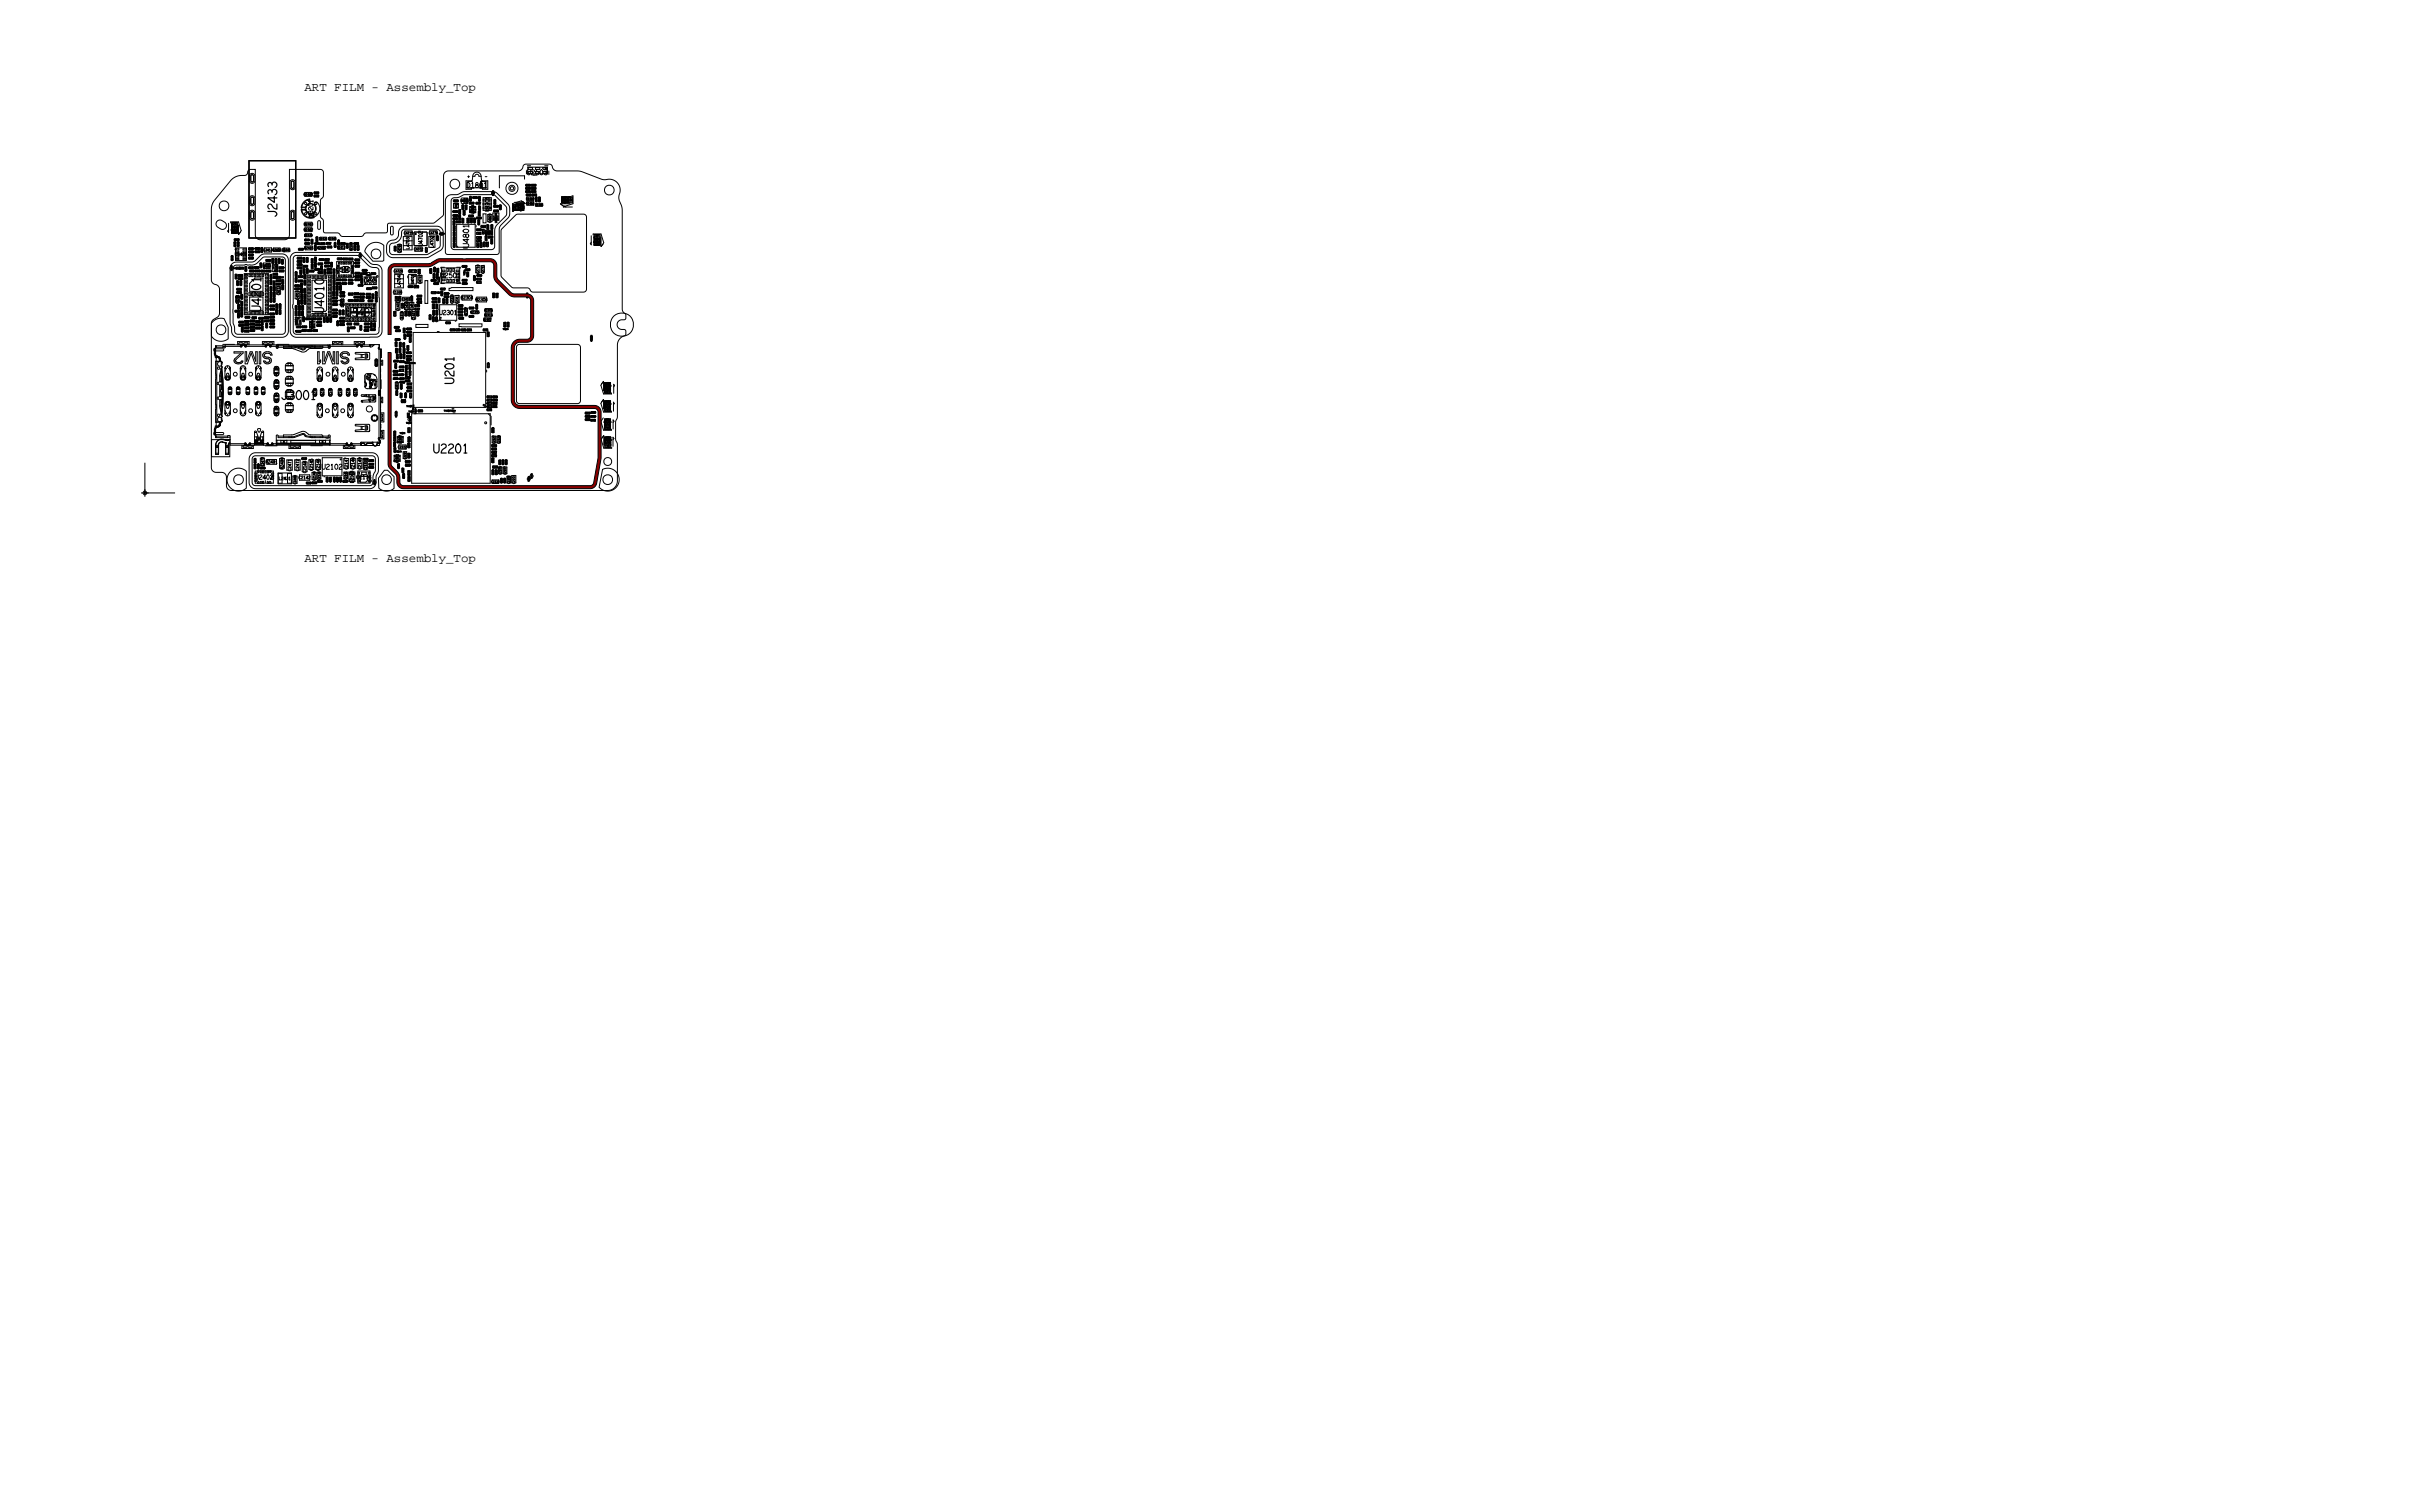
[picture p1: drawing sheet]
<svg xmlns="http://www.w3.org/2000/svg" width="400mm" height="250mm" viewBox="0 0 400 250" stroke-linecap="round" stroke-linejoin="round" font-family="sans-serif">
<defs><g id="words">
<g font-size="2.1">
<text x="50.4" y="15.1">ART FILM - Assembly_Top</text>
<text x="50.4" y="93">ART FILM - Assembly_Top</text>
</g>
<g font-size="1.5">
<text x="43.2" y="51.7" transform="rotate(-90 43.2 51.7)">U4201</text>
<text x="53.6" y="51.9" transform="rotate(-90 53.6 51.9)">U4010</text>
<text x="46.5" y="66.1">J3001</text>
</g>
<text font-size="1.3" x="57.2" y="52.3">U5435</text>
<text font-size=".9" x="77.6" y="41" transform="rotate(-90 77.6 41)">U4801</text>
<g font-size=".8">
<text x="87.2" y="28.9">U2503</text>
<text x="77.1" y="31">D1801</text>
<text x="51.8" y="36" transform="rotate(-90 51.8 36)">U3201</text>
<text x="55.6" y="45">U5501</text>
<text x="72.8" y="46">U2501</text>
<text x="72.7" y="52.1">U2301</text>
<text x="42.2" y="79.3">U2402</text>
</g>
<g font-size=".7">
<text x="81" y="35" transform="rotate(-90 81 35)">U4901</text>
<text x="59" y="79.3">Q2176</text>
</g>
<g font-size=".5">
<text x="38.9" y="42.3">U3402</text>
<text x="60.3" y="46.7">U4565</text>
<text x="58.5" y="79.9" transform="rotate(-90 58.5 79.9)">D2163</text>
</g>
<g font-size=".4">
<text x="76.2" y="33.4">U4905</text>
<text x="78.4" y="35.4" transform="rotate(-90 78.4 35.4)">U4906</text>
<text x="84.9" y="34.5">ANT4406</text>
<text x="87.1" y="33.1">R2489</text>
<text x="87.1" y="33.9">R2488</text>
<text x="88.5" y="34.1">D2446</text>
<text x="92.9" y="33.2">ANT4504</text>
<text x="39" y="38.7" transform="rotate(-90 39 38.7)">ANT4509</text>
<text x="43.6" y="41.6">C3414R2409 D2441</text>
<text x="50.3" y="39.1">D2438</text>
<text x="52.8" y="39.7">D2436 D2445</text>
<text x="55.8" y="41.1">R2412</text>
<text x="58.3" y="41.5" transform="rotate(-90 58.3 41.5)">R2399</text>
<text x="80.3" y="38.7">U4902</text>
<text x="82.3" y="36.9" transform="rotate(-90 82.3 36.9)">U4903</text>
<text x="99" y="40.7" transform="rotate(-90 99 40.7)">ANT4508</text>
<text x="43.5" y="44.1">U4203</text>
<text x="46" y="45" transform="rotate(-90 46 45)">U4204</text>
<text x="39.5" y="50.2" transform="rotate(-90 39.5 50.2)">D4201</text>
<text x="49.2" y="53.8" transform="rotate(-90 49.2 53.8)">U4003</text>
<text x="56.8" y="50.8" transform="rotate(-90 56.8 50.8)">D5401</text>
<text x="65.1" y="48.5">C1336</text>
<text x="66" y="51.4" transform="rotate(-90 66 51.4)">C1431</text>
<text x="66.5" y="49.7">C1410</text>
<text x="75" y="50.2" transform="rotate(-90 75 50.2)">C2333</text>
<text x="75.8" y="50.2" transform="rotate(-90 75.8 50.2)">C2311</text>
<text x="80" y="53.1">R2407</text>
<text x="80.2" y="52.3">R2414</text>
<text x="80.2" y="51.5">R2408</text>
<text x="51.9" y="54.4" transform="rotate(-90 51.9 54.4)">U4004</text>
<text x="65.9" y="64.5" transform="rotate(-90 65.9 64.5)">D3013</text>
<text x="100.7" y="65.1" transform="rotate(-90 100.7 65.1)">ANT2653</text>
<text x="100.7" y="71.1" transform="rotate(-90 100.7 71.1)">ANT2650</text>
<text x="100.7" y="68.1" transform="rotate(-90 100.7 68.1)">ANT2651</text>
<text x="65.9" y="76.6" transform="rotate(-90 65.9 76.6)">U1901</text>
<text x="66.4" y="73.5" transform="rotate(-90 66.4 73.5)">U1907</text>
<text x="67.2" y="76" transform="rotate(-90 67.2 76)">C2221</text>
<text x="81.9" y="73.4" transform="rotate(-90 81.9 73.4)">C2227</text>
<text x="82.7" y="73.4" transform="rotate(-90 82.7 73.4)">C2228</text>
<text x="100.8" y="74.1" transform="rotate(-90 100.8 74.1)">ANT2652</text>
<text x="53" y="79.4" transform="rotate(-90 53 79.4)">C2136</text>
<text x="57.4" y="79.3" transform="rotate(-90 57.4 79.3)">C2141</text>
<text x="81.3" y="79.9">C2230</text>
<text x="83" y="78.5" transform="rotate(-90 83 78.5)">C2205</text>
<text x="83.8" y="78.5" transform="rotate(-90 83.8 78.5)">C2207</text>
<text x="84.4" y="80" transform="rotate(-90 84.4 80)">C2202</text>
</g>
<g font-size=".3">
<text x="79.4" y="35.8" transform="rotate(-90 79.4 35.8)">C4938 C4937</text>
<text x="38.7" y="39.8">R3410</text>
<text x="39.5" y="40.8" transform="rotate(-90 39.5 40.8)">R3423</text>
<text x="42.2" y="41.3">R3443</text>
<text x="43.5" y="41.8" transform="rotate(-90 43.5 41.8)">C3413</text>
<text x="52.1" y="40.4">R2411 L2401 D2437</text>
<text x="75.3" y="41" transform="rotate(-90 75.3 41)">C4810 C4828 R4806 C4808 C4803</text>
<text x="78.8" y="38.8">C511</text>
<text x="78.8" y="39.5">C514</text>
<text x="78.8" y="40">C515</text>
<text x="79.2" y="41" transform="rotate(-90 79.2 41)">C517</text>
<text x="79.8" y="41" transform="rotate(-90 79.8 41)">C516</text>
<text x="80.1" y="38.8" transform="rotate(-90 80.1 38.8)">C510</text>
<text x="80.3" y="40.9" transform="rotate(-90 80.3 40.9)">C513</text>
<text x="80.8" y="40.9" transform="rotate(-90 80.8 40.9)">C512</text>
<text x="41.1" y="44.4">C4247 C4238</text>
<text x="45" y="47.2" transform="rotate(-90 45 47.2)">C4242 C4234</text>
<text x="55.8" y="43">C5532 R5512 C5531</text>
<text x="71.5" y="45.3" transform="rotate(-90 71.5 45.3)">R608</text>
<text x="72.1" y="45.1" transform="rotate(-90 72.1 45.1)">R609</text>
<text x="78.8" y="46.9">R1111</text>
<text x="45" y="50.1" transform="rotate(-90 45 50.1)">C4214 C4219 C4221</text>
<text x="45.9" y="52.1" transform="rotate(-90 45.9 52.1)">L4211 L4266</text>
<text x="50.2" y="52.3" transform="rotate(-90 50.2 52.3)">C4022 C4003</text>
<text x="50.6" y="50.4" transform="rotate(-90 50.6 50.4)">C4007 C4011 C4083</text>
<text x="55.4" y="49" transform="rotate(-90 55.4 49)">C4006 L4003 L4000 C5521 C5522</text>
<text x="55.9" y="49" transform="rotate(-90 55.9 49)">C4008 C4002</text>
<text x="58.6" y="49.3">R5416 R5407</text>
<text x="68.9" y="49.7">R801</text>
<text x="68.9" y="50.2">R802</text>
<text x="71.3" y="48.6">R211</text>
<text x="71.5" y="50.1">R2301</text>
<text x="72.4" y="53.3" transform="rotate(-90 72.4 53.3)">C2313</text>
<text x="81.9" y="49.3" transform="rotate(-90 81.9 49.3)">R622</text>
<text x="82.4" y="49.3" transform="rotate(-90 82.4 49.3)">R621</text>
<text x="65.2" y="54.3">R1810</text>
<text x="66.1" y="60">R3039</text>
<text x="66.3" y="58.4" transform="rotate(-90 66.3 58.4)">D3003 R3030</text>
<text x="66.5" y="59.4" transform="rotate(-90 66.5 59.4)">R3043</text>
<text x="67" y="59.4" transform="rotate(-90 67 59.4)">R3042 R3033 D3001</text>
<text x="67.1" y="56.1" transform="rotate(-90 67.1 56.1)">R1803</text>
<text x="67.2" y="59.6">R3038</text>
<text x="67.2" y="58.5">R3032</text>
<text x="67.6" y="58" transform="rotate(-90 67.6 58)">R3031</text>
<text x="74.4" y="54.7">C205C206 R201C204</text>
<text x="79.9" y="54.8">R505</text>
<text x="80.9" y="55.8" transform="rotate(-90 80.9 55.8)">R506</text>
<text x="83.7" y="54.2" transform="rotate(-90 83.7 54.2)">R624</text>
<text x="84.2" y="54.2" transform="rotate(-90 84.2 54.2)">R623</text>
<text x="65.8" y="65.5" transform="rotate(-90 65.8 65.5)">R3034</text>
<text x="66" y="61.5">R212</text>
<text x="66" y="60.8">D3011</text>
<text x="66.1" y="63.4">R606</text>
<text x="66.5" y="65.9" transform="rotate(-90 66.5 65.9)">R3127</text>
<text x="66.5" y="64.4" transform="rotate(-90 66.5 64.4)">R3036</text>
<text x="67" y="60.1">R3037</text>
<text x="67" y="63.2">R605</text>
<text x="67" y="62.6">R504</text>
<text x="67.3" y="65.9" transform="rotate(-90 67.3 65.9)">R3128</text>
<text x="67.3" y="63.7">R607</text>
<text x="67.3" y="64.8">R3102</text>
<text x="67.3" y="64.3">R3101</text>
<text x="67.4" y="62.2" transform="rotate(-90 67.4 62.2)">D3006 R3001</text>
<text x="68" y="62.2" transform="rotate(-90 68 62.2)">D3005 D3010</text>
<text x="68.1" y="65.9" transform="rotate(-90 68.1 65.9)">R213</text>
<text x="80.5" y="65.8">R611C644</text>
<text x="81" y="60.9" transform="rotate(-90 81 60.9)">R214</text>
<text x="66.3" y="66.5">Z3141</text>
<text x="67.7" y="69.2" transform="rotate(-90 67.7 69.2)">R627</text>
<text x="69.1" y="68.1">C203</text>
<text x="80.5" y="67.4">R614C641</text>
<text x="80.5" y="66.9">R613C642</text>
<text x="80.5" y="68">R306</text>
<text x="80.5" y="66.4">R612C643</text>
<text x="61" y="77.5">R3035</text>
<text x="65.5" y="72.2" transform="rotate(-90 65.5 72.2)">R628</text>
<text x="65.5" y="74.9" transform="rotate(-90 65.5 74.9)">C1930 C1948 C1945</text>
<text x="66.1" y="77.6" transform="rotate(-90 66.1 77.6)">C1931</text>
<text x="67.8" y="74.1" transform="rotate(-90 67.8 74.1)">C2216 C2224</text>
<text x="50.7" y="80">R2199 R2198</text>
<text x="54.3" y="79.8" transform="rotate(-90 54.3 79.8)">R2115</text>
<text x="54.8" y="79.8" transform="rotate(-90 54.8 79.8)">R2101</text>
<text x="56" y="79.8" transform="rotate(-90 56 79.8)">R2117</text>
<text x="56.5" y="79.8" transform="rotate(-90 56.5 79.8)">R2116</text>
<text x="66.9" y="79.2" transform="rotate(-90 66.9 79.2)">R3041</text>
</g>
</g></defs>
<!-- layer: Board Outline -->
<g fill="none" stroke="#000" stroke-width=".17">
<path d="M35.9 36.6l.6-.2 .7 .4 .3 .4-.2 .5-.5 .3-.8-.4-.2-.5zM37.7 38.2l.1 .2zM37.8 36.9v1.5zM37.8 38l-.1 .2zM38.4 29.7l.9-.5 1.4-.2 .2-.2 .2-.5 .2-.2 1-.1v10.9l.2 .5 .6 .3h4.1l.4-.2 .2-.3 .1-11.2h5.2l.3 .2 .1 .3v3.9l-.5 .8v2.5l.5 .8v1.8l.3 .2h2.1l.5 .5 .3 .1h3.1l.8-.6h3.3l.2-.2v-1.2l.3-.2h7.5l1.5-1.4v-6.5l.2-.5 .4-.2h11.8l.5-.3 .3-.6 .3-.2h4l.4 .1 .3 .6 .4 .4h4l4 1.4a1.95 1.95 0 0 1 2.2 .6 1.95 1.95 0 0 1 .2 2.2v.5l.5 1.1 .1 .7v16.4l.1 .4 .5 .4v.6l-.2 .3h-.6l-.4 .2-.2 .3-.1 .3 .1 .4 .3 .3 1 .2 .1 .7-.2 .2a1.62 1.62 0 0 0-1.2 1.6v11.8l-.3 1v2.8l.3 .9v6.1a1.6 1.6 0 0 1-1.6 1.5h-62.3l-.5-.2-.3-.5v-1.6l-.2-.4-.4-.3-1.5-.1-.3-.3-.1-.4v-23.9l.2-.5 .8-.6 .3-.4v-4.1l-.2-.6-.8-.4-.3-.5v-11.8l.1-.7 .3-.6zM38.4 36.8h.9zM41.6 29l.2-.1 .1 .2v.8l-.1 .2-.3-.2zM41.6 32.7l.2-.1 .1 .2v.8l-.1 .2-.3-.2zM41.6 35.1l.2-.1 .1 .2v.8l-.1 .2-.3-.2zM48.3 30h.2l.1 .2v.8l-.1 .2-.3-.2zM48.3 35.1l.2-.1 .1 .2v.8l-.1 .2-.3-.2zM52.6 36.6l.3-.1 .1 .2v1.1l-.2 .2-.2-.2z"/>
<path d="M64.7 37.5l.2-.1 .2 .2v1.1l-.2 .2-.3-.2zM69.2 38.2h.4zM77.4 29.2h.3zM77.5 29.1v.3zM78.8 37.3v.3zM80.3 29.2h.3zM82.6 29.1h4.2zM82.6 31.1h.1M82.6 29.1v2zM83.1 37.9l2.5-2.5h11l.3 .1 .2 .4v11.9l-.1 .3-.4 .2h-8.4l-.3-.1-.3-.4-.2-.2h-2.4l-.3-.1-1.8-1.9v-7.4zM84.5 31l.2-.1 .2 .1v.3l-.2 .1-.2-.1zM84.9 33.9v.9z"/>
<path d="M85.1 33.5h1.5zM86.2 33.5l.2-.2zM86.4 33.3l.2 .2zM86.8 29.1v.5zM87.3 27.4h.5zM90.1 27.4h.6zM93.2 34.3l.2-.2zM93.2 34.3h1.5zM93.4 34.1l.3 .2zM94.8 32.6v.9zM97.8 39v1.5zM98.4 38.8h.9z"/>
<path d="M35.2 53.2a1.91 1.91 0 0 1 1.9-.5l.7 1.5v1.9a1.91 1.91 0 0 1-2.8-.5v-2.1zM35.6 57.8l1.3-.1 .1 .2-.1 .2h-1.2l-.2-.2zM36.1 60l.3-.2 .3 .2 .1 .2-.1 .3-.3 .1-.3-.1-.1-.3zM36.9 57h1.9zM45.9 57h1.9zM60.9 40.7a1.92 1.92 0 0 1 2.6-.1v2.5l-.2 .1h-1.6l-1.3-1.5 .1-.4zM67.5 45.6v.4zM72.4 54.9h.3zM72.6 51.2v.1zM72.6 52.9v.2zM75.3 53.1h.2zM85.6 57.1l.4-.1h9.6l.3 .1 .2 .4v8.8l-.2 .3-.3 .2h-9.6l-.4-.1-.1-.4v-8.8z"/>
<path d="M97.7 40.3l.1 .2zM97.9 40.1l-.2 .2zM24 76.6v5zM35 72.7h3v2.9h-3zM35.6 71.6h1.3l.1 .2-.1 .1h-1.2l-.2-.1zM36.1 69.2l.3-.2 .3 .2 .1 .2-.1 .3-.3 .1-.3-.1-.1-.3zM38.2 78a1.9 1.9 0 0 1 2.6 0v2.8a1.9 1.9 0 0 1-2.7-.1 1.9 1.9 0 0 1 .1-2.7zM43.9 73.8h1.9zM51.4 73.7h2zM53.6 78.9h.2zM63.1 62.8v1.5zM63.6 77.8h.5l1.1 1.1v1.9a1.9 1.9 0 0 1-2.5 0l-.1-1.7z"/>
<path d="M68 69v.3zM74.8 67.6h.3zM75 68.3h.3zM80.5 61.2v.4zM81.3 68.9v1.4zM99.7 77.7a1.9 1.9 0 0 1 2.5 .7 1.9 1.9 0 0 1-.5 2.5 1.9 1.9 0 0 1-2.6-.3zM100.1 65.1h.9zM100.1 68.1h.9zM100.1 71.1h.9zM100.1 74.1h.9zM101.4 72.3l.2 .3zM101.4 72.3v1.5z"/>
<path d="M101.5 69.5l.1 .2zM101.5 69.5v1.5zM101.5 66.5l.2 .3zM101.5 66.5v1.5zM101.6 63.6l.1 .2zM101.6 63.6v1.5zM101.6 72.6l-.2 .2zM101.6 69.7l-.1 .2zM101.7 66.8l-.2 .2zM101.7 63.8l-.1 .2zM24 81.6h5z"/>
<circle cx="37.1" cy="34.1" r=".81"/>
<circle cx="51.4" cy="34.5" r=".81"/>
<circle cx="75.3" cy="30.5" r=".81"/>
<circle cx="84.7" cy="31.2" r="1.01"/>
<circle cx="84.7" cy="31.2" r=".51"/>
<circle cx="100.8" cy="31.5" r=".81"/>
<circle cx="36.6" cy="54.6" r=".81"/>
<circle cx="62.2" cy="42" r=".81"/>
<circle cx="102.9" cy="53.7" r="1.93"/>
<circle cx="39.5" cy="79.4" r=".81"/>
<circle cx="64" cy="79.4" r=".81"/>
<circle cx="100.6" cy="79.4" r=".81"/>
<circle cx="100.6" cy="76.4" r=".65"/>
</g>
<!-- layer: Components -->
<g fill="none" stroke="#000" stroke-width=".17">
<path d="M38.2 36.7h1.3zM38.2 36.7v.2zM38.3 38h.1M38.3 38.2h.1M38.3 38.1h.1M38.3 38.1v.1zM38.3 38.6h.2zM38.3 37.2h1zM38.3 38h1zM38.4 37.7h.1M38.4 37.8h.1M38.4 38.4h.1"/>
<path d="M38.3 36.9h1zM38.4 37.4h.1M38.3 36.9v.3zM38.3 37.8h1zM38.3 37.2v.6zM38.3 38.6h.1M38.3 37.2v1.3zM38.3 38.5h.2zM38.3 38.6h1zM38.3 38v.6zM38.3 37.2v.1M38.3 37.1h.2z"/>
<path d="M38.3 37.3l.1 .2zM38.5 37.9h.1M38.5 38h.1M38.4 38h.1M38.4 38.1h.1M38.4 38.2h.1M38.4 37.5v1zM38.5 38.2h.1M38.4 37.8v.1zM38.4 37.5h.9zM38.4 37.5h.1M38.5 37.6h.1"/>
<path d="M38.5 37v.3zM38.5 37.3l.1 .2M38.5 37.6v.1M38.5 38.1h.1M38.5 37.7h.1M38.5 37.6h.7zM38.5 38.1h.1zM38.5 37.6v1zM38.5 38.4h.1zM38.5 38.6h.1zM38.6 38.4h.1M38.6 38.6h.1"/>
<path d="M38.6 38v.6zM38.6 36.9l-.1 .1M38.7 38v.6zM38.9 39.5h.6zM38.9 39.8h.6zM38.9 39.5v.3zM38.9 38v.6zM39 38.1h.2zM39 38.4h.2zM39 38.6h.2zM39.2 38.6h.1zM39.2 37.9h.1"/>
<path d="M39.2 38h.1M39.2 36.9v1.7zM39.2 38.5h.1zM39.2 38.2h.1M39.2 38.1h.1M39.2 37.8v.1zM39.2 37.8h.1M39.2 37.7h.1M39.3 38.4h.1M39.2 37.5h.1M39.2 37.6h.1M39.2 37.5v1z"/>
<path d="M39.4 38.2h.1M39.3 38h.1M39.3 38.1h.1M39.3 37.2v.6zM39.3 36.9v1.6zM39.3 38.5h.1M39.3 38v.6zM39.4 38h.1M39.4 38.1v.1zM39.5 36.7l.4 1.5zM39.5 37.2v1.6zM39.5 39.5v.3z"/>
<path d="M39.8 38.4l-.3 .4zM39.9 38.2l-.4 .6zM41.2 26.6h7.8zM41.2 26.6v12.8zM41.2 39.4h7.8zM41.2 26.6h7.7zM41.2 39.4h7.7zM41.3 29.1l.1-.3 .3-.1 .3 .1 .2 .3M41.3 29.9l.1 .3 .3 .1 .3-.1 .2-.3M41.3 29.1v.8zM41.3 32.8l.1-.3 .3-.1 .3 .1 .2 .3M41.3 35.2l.1-.3 .3-.1 .3 .1 .2 .3"/>
<path d="M41.3 32.8v.8zM41.3 35.2v.8zM41.3 33.6l.1 .3 .3 .1 .3-.1 .2-.3M41.3 36l.1 .3 .3 .1 .3-.1 .2-.3M41.5 29.1l.2-.2 .3 .2M41.5 29.1v.8zM41.5 29.9l.2 .2 .3-.2M41.5 32.8l.2-.2 .3 .2M41.5 35.2l.2-.2 .3 .2M41.5 32.8v.8zM41.5 35.2v.8zM41.5 33.6l.2 .2 .3-.2"/>
<path d="M41.5 36l.2 .2 .3-.2M42 29.1v.8zM42 32.8v.8zM42 35.2v.8zM42.2 29.1v.8zM42.2 32.8v.8zM42.2 35.2v.8zM48 30.2l.1-.3 .3-.2 .3 .2 .2 .3M48 35.2l.1-.3 .3-.1 .3 .1 .2 .3M48 30.2v.7zM48 35.2v.8zM48 30.9l.1 .3 .3 .2 .3-.1 .2-.4"/>
<path d="M48 36l.1 .3 .3 .1 .3-.1 .2-.3M48.2 30.2l.2-.2 .3 .2M48.2 35.2l.2-.2 .3 .2M48.2 30.2v.7zM48.2 35.2v.8zM48.2 30.9l.2 .3 .3-.3M48.2 36l.2 .2 .3-.2M48.7 30.2v.7zM48.7 35.2v.8zM48.9 30.2v.7zM48.9 35.2v.8zM48.9 26.6v12.8z"/>
<path d="M49 26.6v12.8zM49.8 34.7h.8l.3 .4 .3 .2h.4l.4-.2v.9a1.58 1.58 0 0 1-2.2-1.3zM49.9 34.8h.7zM49.9 34.3h.7zM50.3 33.3l.9-.4 .2 .8-.5 .2-.3 .5h-.8l.2-.6zM50.4 33.6l.2-.1 .1 .1v.1l-.1 .1-.2-.1zM50.4 35.3l.2-.1 .1 .1v.1l-.1 .1-.2-.1zM50.5 31.8h1.1zM50.5 31.8v.7zM50.5 32.5h1.1zM50.5 37.7h1.1zM50.5 37.7v.6z"/>
<path d="M50.5 38.3h1.1zM50.5 36.8h1.1zM50.5 36.8v.6zM50.5 37.4h1.1zM50.5 39.8h.6zM50.5 39.5v.3zM50.5 39.5h.6zM50.5 39.2h1zM50.5 38.7v.5zM50.5 38.7h1zM50.6 39.5v.3zM50.7 39.5v.3z"/>
<path d="M50.8 33.1h.2l.2 .2v.2l-.1 .2M51.1 39.5v.3zM51.2 33a1.5 1.5 0 0 0-1.2 2.1 1.5 1.5 0 0 0 2.2 .6 1.5 1.5 0 0 0 .1-2.3l-.2 .1-.1 .2 .3 .6v.5l-.3 .4-.4 .2-.7-.2-.4-.5 .2-.7 .6-.4M51.5 39.7h.3zM51.5 39.7v.6zM51.5 38.7v.5zM51.6 31.8v.7zM51.6 37.7v.6zM51.6 36.8v.6zM51.8 39.7v.6zM52 32.3h.7zM52 32.3v.3z"/>
<path d="M52 32.6h.7zM52 31.7h.7zM52 32.1h.7zM52 31.7v.4zM52.1 33.6l.2-.1 .1 .1v.1l-.1 .1-.2-.1zM52.1 35.3l.2-.1 .1 .1v.1l-.1 .1-.2-.1zM52.3 39.9h.3zM52.3 39.3v.6zM52.3 39.3h.3zM52.6 39.3v.6zM52.7 32.3v.3zM52.7 31.7v.4z"/>
<path d="M53 39.7h1zM53 39.2h1zM53 39.2v.5zM54 39.2v.5zM54.5 39.7h1zM54.5 39.2h1zM54.5 39.2v.5zM55.5 39.2v.5zM55.9 39.8v.6zM55.9 39.8h.3zM56.2 39.8v.6zM66.7 39.1h1.5z"/>
<path d="M66.7 39.8v.8zM66.7 39.8h1.5zM66.7 39.1v.7zM67 38.9h1.2zM67 38.2h1.2zM67 38.2v.7zM68.2 38.2v.7zM68.2 39.8v.8zM68.2 39.1v.7zM68.5 38.4h2.2zM68.5 38.4v2.2zM68.7 38.7l.1-.1 .1 .2h-.1z"/>
<path d="M70.7 38.4v2.2zM71 39.1h1zM71 39.1v1.8zM71.1 38.9h1.2zM71.1 38.2h1.2zM71.1 38.2v.7zM72 39.1v1.8zM72.2 39.7h.4zM72.2 39.1v.6zM72.2 39.1h.4zM72.3 38.2v.7zM72.6 39.1v.6z"/>
<path d="M72.9 38.5h.4v.4h-.4zM75 37.2h.3zM75 36.6v.6zM75 36.6h.3zM75 39.9h.3zM75 39.3v.6zM75 38.1h.3zM75 37.5v.6zM75 39h.3zM75 38.4v.6zM75 38.4h.3zM75 39.3h.3z"/>
<path d="M75 37.5h.3zM75 36h.7zM75 36.3h.7zM75 36v.3zM75 34.8h.7zM75 35.2h.7zM75 34.8v.4zM75 35.5h.7zM75 35.8h.7zM75 35.5v.3zM75.1 33.6h.7zM75.1 33.6v.8z"/>
<path d="M75.1 34.4h.7zM75.1 33.1h.7zM75.1 33.4h.7zM75.1 33.1v.3zM75.3 36.6v.6zM75.3 38.4v.6zM75.3 39.3v.6zM75.3 37.5v.6zM75.5 36.5h.7zM75.5 36.5v.4zM75.5 36.9h.7zM75.6 37.1h3z"/>
<path d="M75.6 37.1v3.8zM75.6 33.8l.1-.1 .1 .1-.1 .1zM75.7 36v.3zM75.7 34.8v.4zM75.7 35.5v.3zM75.8 33.1v.3zM75.8 33.6v.8zM75.9 36.3h.3zM75.9 35.7v.6zM75.9 35.4h.3zM75.9 34.8v.6zM75.9 35.7h.3z"/>
<path d="M75.9 34.8h.3zM76.2 36.5v.4zM76.2 35.7v.6zM76.2 34.8v.6zM76.3 33.7h1.1zM76.3 32.8v.9zM76.3 32.8h1.1zM76.4 34.6h.4zM76.4 34v.6zM76.4 36.8h.4zM76.4 36.2v.6zM76.4 34h.4z"/>
<path d="M76.4 36.2h.4zM76.6 35.5h.4zM76.6 34.9v.6zM76.6 34.9h.4zM76.8 34v.6zM76.8 36.2v.6zM76.8 33.6h.2zM76.8 32.8v.3zM76.8 32.8h.2zM76.8 33.3v.3zM77 34.6h.3zM77 34v.6z"/>
<path d="M77 34h.3zM77 34.9v.6zM77 32.8v.3zM77 33.3v.3zM77.1 29.9h.9zM77.1 29.9v1.4zM77.2 33.6h.2zM77.2 33.3v.3zM77.2 32.8v.3zM77.2 32.8h.2zM77.3 36.1h.4zM77.3 36.1v.7z"/>
<path d="M77.3 34v.6zM77.4 33.3v.3zM77.4 32.8v.3zM77.4 30v1.1zM77.4 30h.6zM77.4 32.8v.9zM77.6 35.6h.7zM77.6 35.6v.3zM77.6 35.9h.7zM77.7 36.1v.7zM77.7 33.2h.3zM77.7 32.6v.6z"/>
<path d="M77.7 32.6h.3zM77.7 35l.1-.1 .1 .2-.1 .1zM77.7 35.2h1zM77.7 34.6h.3zM77.7 34.2h1zM77.7 34.2v1zM77.7 34.8h.3zM77.7 34.6v.2zM77.7 33.4h.7zM77.7 33.4v.4zM77.7 33.8h.7zM77.8 31.1h2.3z"/>
<path d="M77.8 34.9h.2zM77.8 34.9l.1 .1zM77.8 35v.2zM77.8 35h.2zM77.8 34.2v.2zM77.8 34.2h.2zM77.8 35.2h.2zM77.8 34.4h.2zM77.8 36.8h.4zM77.8 36.2v.6zM77.8 36.2h.4zM77.9 35l.1-.1z"/>
<path d="M78 35v.2zM78 34.2v.2zM78 34.8h.1M78 32.6v.6zM78 30h.1zM78 29.9v.1zM78 34.6h.1M78.2 36.2v.6zM78.2 29.2h.4zM78.2 29.2l.2-.5 .5-.2 .5 .2 .2 .5M78.2 29.2l-.1 .8zM78.3 35.6v.3z"/>
<path d="M78.3 32.5h.6zM78.3 32.5v.4zM78.3 32.9h.6zM78.4 33.4v.4zM78.4 36.8h.3zM78.4 36.2v.6zM78.4 36.2h.3zM78.5 34.8h.2zM78.5 34.6h.2zM78.5 35h.2zM78.5 34.2h.2zM78.5 35.2h.2z"/>
<path d="M78.5 34.4h.2zM78.6 29.2l.1-.3 .2-.1 .3 .1 .1 .3M78.6 37.1v3.8zM78.7 35v.2zM78.7 34.2v.2zM78.7 36.2v.6zM78.7 34.2v1zM78.7 34.6v.2zM78.8 33.5h.7zM78.8 33.5v.3zM78.8 33.8h.7zM78.9 38.5h.7z"/>
<path d="M78.9 38.5v.3zM78.9 38.8h.7zM78.9 37.9h.7zM78.9 38.2h.7zM78.9 37.9v.3zM78.9 32.5v.4zM78.9 35.9h.7zM78.9 35.9v.3zM78.9 36.2h.7zM78.9 39.7h.7zM78.9 39.1h.7zM78.9 40h.7z"/>
<path d="M78.9 39.7v.3zM78.9 39.5h.7zM78.9 39.1v.4zM79.1 37.1h.3zM79.1 36.5v.6zM79.1 36.5h.3zM79.1 35.7h.4zM79.1 35v.7zM79.1 35h.4zM79.2 33.2h.3zM79.2 32.6v.6zM79.2 32.6h.3z"/>
<path d="M79.2 34.1v.7zM79.3 29.2h.3zM79.4 36.5v.6zM79.5 33.5v.3zM79.5 35v.7zM79.5 32.6v.6zM79.5 34.1v.7zM79.5 30v1.1zM79.5 30h.2zM79.6 38.5v.3zM79.6 37.9v.3zM79.6 35.9v.3z"/>
<path d="M79.6 39.7v.3zM79.6 39.1v.4zM79.6 30h.1M79.6 30v1.1zM79.6 29.2l.1 .8zM79.6 37.3v.4zM79.6 37.3h.7zM79.6 37.7h.7zM79.7 30h.1M79.7 30v1.1zM79.7 30h.1zM79.8 38.7h.3z"/>
<path d="M79.8 38v.7zM79.8 38h.3zM79.8 29.9h.9zM79.8 29.9v.1zM79.8 30h.6zM80 34.8h1.3zM80 33v.3zM80 33h.3zM80 33.6h.3zM80 32.7h1.3zM80 33.6v.3zM80 34.3v.3z"/>
<path d="M80 34.3h.3zM80 32.7v2.1zM80 33.3h.3zM80 33.9h.3zM80 34.6h.3zM80.1 38v.7zM80.3 39.7h.3zM80.3 39.1v.6zM80.3 39.1h.3zM80.3 33v.3zM80.3 33.6v.3zM80.3 34.3v.3z"/>
<path d="M80.3 38.9h1.2zM80.3 38.1h1.2zM80.3 38.1v.8zM80.3 37.3v.4zM80.4 30v1.1zM80.4 38.2h.2zM80.4 38.2v.2zM80.4 38.6h.1l.1 .1-.1 .1zM80.6 37.9h.3zM80.6 37.2v.7zM80.6 37.2h.3zM80.6 39.1v.6z"/>
<path d="M80.6 38.2v.2zM80.7 35.5h.7zM80.7 35.5v1.2zM80.7 36.7h.7zM80.7 29.9v1.4zM80.8 38.2h.2zM80.8 38.2v.2zM80.9 39.1h.6zM80.9 39.1v.3zM80.9 39.4h.6zM80.9 37.2v.7zM81 33h.3z"/>
<path d="M81 33.6h.3zM81 34.3h.3zM81 33.3h.3zM81 33.9h.3zM81 34.6h.3zM81 34.3h.1l.1 .2h-.1zM81 38.2v.2zM81.2 39.7v.6zM81.2 39.7h.3zM81.2 38.2h.2zM81.2 38.2v.2zM81.2 37.9h.4z"/>
<path d="M81.2 37.2v.7zM81.2 37.2h.4zM81.3 33v.3zM81.3 33.6v.3zM81.3 34.3v.3zM81.3 32.7v2.1zM81.4 31.8h.4v.3h-.4zM81.4 35.5v1.2zM81.4 38.2v.2zM81.5 39.1v.3zM81.5 38.1v.8zM81.5 39.7v.6z"/>
<path d="M81.6 37.2v.7zM81.6 36.4h1zM81.6 35.2h1zM81.6 35.2v1.2zM81.7 35.9h.2zM81.7 36.3h.2zM81.7 35.7h.2zM81.7 35.7v.2zM81.7 36.1h.2zM81.7 36.1v.2zM81.7 33.7h.4zM81.7 33.1v.6z"/>
<path d="M81.7 33.1h.4zM81.8 34h.6zM81.8 34v.3zM81.8 34.3h.6zM81.8 34.7h.6zM81.8 35.1h.6zM81.8 34.7v.4zM81.9 35.3h.3zM81.9 35.3v.2zM82 35.4l.1-.1 .1 .2-.1 .1zM82.1 33.1v.6zM82.2 36.3h.2z"/>
<path d="M82.2 35.9h.2zM82.2 36.1h.2zM82.2 35.7h.2zM82.2 35.3v.2zM82.4 34v.3zM82.4 34.7v.4zM82.4 36.1v.2zM82.4 35.7v.2zM82.6 35.2v1.2zM82.6 34.6h.4zM82.6 34v.6zM82.6 34h.4z"/>
<path d="M83 34v.6zM84.8 33.7l1.5-.5zM84.8 33.7v1.3zM84.8 35h.2zM85 34.8h.3zM85 34h1.7zM85 33.8h1.6zM85 33.8v1zM85 34.5l.1 .2M85.1 34.7h.3zM85.2 34.7v.1zM85.3 34.8h1.3z"/>
<path d="M85.3 34.8h.6zM85.3 33.8v1zM85.3 33.8h.6zM85.3 33.7h1.6zM85.4 34.8l.2-.1zM85.4 34.8h-.1M85.4 34.8l.3-.1zM85.5 34.8h.1M85.6 34.5l-.2 .2M85.6 33.9v.8zM85.6 34.8h1zM85.6 34.7h.1"/>
<path d="M85.7 33.9h.9zM85.7 33.9h.1M85.7 34.7h.1M85.7 34.7h1zM85.7 34v.7zM85.8 34.7h.1M85.8 34.8h.1M85.8 33.9h.1M85.9 33.9h.1M85.9 33.9h.1zM85.9 33.8v1zM85.9 34.7h.1z"/>
<path d="M85.9 34.7h.1M85.9 34.8h.1M86 34.7h.1M86 33.9h.1M86.1 34.4h.6zM86.1 34.2h.6zM86.1 33.8h.1M86.1 34.9h.1M86.1 33.8h.6zM86.1 34.8h.6zM86.1 33.8v1zM86.1 34.1h.6z"/>
<path d="M86.1 34h.1M86.1 34.7h.1M86.1 34.8h.1M86.1 33.9h.1M86.2 34.9h.1zM86.2 33.8h.1zM86.2 34v.1zM86.2 34.5v.2zM86.3 34.7h.1M86.3 34h.1M86.2 34h.1M86.2 34.7h.1"/>
<path d="M86.2 33.8h.1M86.2 34.8h.1M86.2 34.9h.1M86.3 33.2l.6 .4zM86.3 34.8h.1M86.3 33.9h.1M86.3 33.8h.1M86.5 33.3l.4 .4zM86.5 34.1v.1M86.5 34.5v.2zM86.5 34v.1zM86.5 34.8h.1"/>
<path d="M86.5 33.8h.1M86.7 34.8h.1M86.6 33.8v.2zM86.6 34.7v.1zM86.6 33.8h.1M86.7 33.8v1zM86.7 34.7v.1zM86.7 33.8v.2zM86.7 34.1v.1M86.7 34.5v.2zM86.7 34v.1zM87.1 31.5h.6z"/>
<path d="M87.1 31.5v.4zM87.1 31.9h.6zM87.1 31h.6zM87.1 31.3h.6zM87.1 31v.3zM87.1 30.5h.6zM87.1 30.5v.3zM87.1 30.8h.6zM87.2 32.1h.6zM87.2 32.1v.3zM87.2 32.4h.6zM87.2 32.6h1.1z"/>
<path d="M87.2 32.6v.6zM87.2 33.2h1.1zM87.2 33.4h1.1zM87.2 33.4v.6zM87.2 34h1.1zM87.4 27.7h3.2zM87.4 28.8h3.2zM87.4 27.7v1.1zM87.4 28h.7zM87.4 27.7v.3zM87.4 27.7h.7zM87.7 31.5v.4z"/>
<path d="M87.7 31v.3zM87.7 30.5v.3zM87.8 32.1v.3zM88 31.5h.6zM88 31.5v.4zM88 31.9h.6zM88 31h.6zM88 31.3h.6zM88 31v.3zM88 30.5h.6zM88 30.5v.3zM88 30.8h.6z"/>
<path d="M88.1 32.1h.6zM88.1 32.1v.3zM88.1 32.4h.6zM88.1 27.7v.3zM88.3 32.6v.6zM88.3 33.4v.6zM88.6 33.3h.3zM88.6 32.7v.6zM88.6 32.7h.3zM88.6 31.5v.4zM88.6 28h.7zM88.6 27.7v.3z"/>
<path d="M88.6 27.7h.7zM88.6 31v.3zM88.6 30.5v.3zM88.7 32.1v.3zM88.7 34.1h1zM88.7 33.6h1zM88.7 33.6v.5zM88.9 32.7v.6zM89.1 33.3h.3zM89.1 32.7v.6zM89.1 32.7h.3zM89.3 27.7v.3z"/>
<path d="M89.4 32.7v.6zM89.7 33.6v.5zM89.8 27.9l.2 .1zM89.8 27.7v.2zM89.8 27.7h.7zM90 28h.1M90 28h.5zM90.2 27.8h.1l.1 .1-.1 .1zM90.5 27.7v.3zM90.6 27.7v1.1zM92.7 33.7h1.6zM92.7 33.7l.5 .4z"/>
<path d="M92.8 33.8l.6 .4zM92.9 33h.7zM92.9 33.2h.7zM93 32.7h.9zM93 32.7v.1zM93 33.3v.1zM93 32.8h.6zM93 33.4h1.7zM93 32.8l-.1 .2M93 32.6h.6zM93 33.6h.1M93 32.6v1z"/>
<path d="M93 33.6h.6zM93 32.6v.1zM93 33.4v.2zM93 32.6h.1M93 33.5h1zM93 32.6h1.3zM93 32.6h1.1zM93 33.6h1.7zM93.2 32.6h.1M93.2 33.6h.1M93.2 32.7v.1zM93.2 33.3v.1z"/>
<path d="M93.2 32.8l-.1 .2M93.3 32.6h.1M93.4 32.7h.1M93.4 33.4h.1M93.4 32.6h.1M93.4 33.5h.1M93.4 33.6h.1M93.4 33.6h.1zM93.4 32.5h.1zM93.4 34.2l1.4-.5zM93.4 32.5h.1M93.4 33.3v.1z"/>
<path d="M93.4 32.7v.1zM93.6 32.5h.1M93.5 32.5h.1M93.5 33.6h.1M93.5 32.7h.1M93.5 33.5h.1M93.5 33.4h.1M93.5 32.6h.1M93.6 32.6v1zM93.7 32.7h.1zM93.7 32.7h.1M93.7 33.5h.1"/>
<path d="M93.7 33.5h.1zM93.7 32.6h.1M93.8 33.6h.5zM93.8 32.6v1zM93.8 32.7h.1M93.8 33.5h.1M93.8 32.6h.5zM93.9 33.5h.1M93.9 32.6h.1M93.9 32.7h.1M93.9 32.7v.7zM94 32.7l.2-.1z"/>
<path d="M94 32.7h.1M94 33.5h.1M94.1 32.7h-.1M94.1 32.7l.2-.1zM94.1 32.7v.8zM94.1 32.6h.1M94.2 32.7l-.1 .2M94.2 32.7h.3zM94.3 32.6v1zM94.3 32.6h.4zM94.3 32.6h-.1M94.4 32.6v.1z"/>
<path d="M94.5 32.7l.2 .2M94.6 32.4h.2zM94.7 32.6v1zM94.8 32.4v1.3zM98.2 38.7h1.3zM98.2 38.7v.2zM98.3 40h.1M98.3 39.2v.1M98.3 39.2h1zM98.3 40h1zM98.4 39.8h.1M98.4 39.7h.1"/>
<path d="M98.3 38.9h1zM98.4 39.4h.1M98.3 39.2v.6zM98.3 39.8h1zM98.3 38.9v.3zM98.3 40v.6zM98.3 39.2v1.3zM98.3 39.1h.2zM98.3 39.3l.1 .2zM98.5 39.9h.1M98.4 39.5v1zM98.4 39.8v.1z"/>
<path d="M98.4 39.5h.9zM98.4 39.5h.1M98.4 39.6h.1M98.5 39v.3zM98.5 39.3l.1 .2M98.5 39.6v.1M98.5 39.7h.1M98.5 39.6h.7zM98.5 39.6v1zM98.6 40v.6zM98.6 38.9l-.1 .1M98.7 40v.6z"/>
<path d="M98.9 40v.6zM99.2 39.9h.1M99.2 38.9v1.7zM99.2 39.8v.1zM99.2 39.8h.1M99.2 39.7h.1M99.2 39.6h.1M99.2 39.5h.1M99.2 39.5v1zM99.3 39.2v.6zM99.3 40v.6zM99.3 38.9v1.6z"/>
<path d="M99.4 40h.1M99.5 38.7l.4 1.5zM99.5 39.2v1.6zM35.5 58.5h.2zM35.5 57.7v.8zM35.5 58.5l.1 .4 .3 .2M35.6 57.7h.1M35.5 57.6l-.1 .3 .1 .2M35.6 57.7v.8zM35.6 58.5l.1 .3 .2 .2M35.6 57.6h.1M35.6 59.1h.2z"/>
<path d="M35.6 58.9v.2zM35.6 57.6v.9zM35.7 57.5h1.2zM35.7 57.2h1.2zM35.7 59.8h.8zM35.7 57.3h.1zM35.7 57.2v.4zM35.7 59.8v2.1zM35.7 57.3l.1 .1zM35.7 57.6h.1M35.7 57.6v.9zM35.7 57.2v.1z"/>
<path d="M35.8 57.4h.1M35.8 57.5l-.1 .1M35.8 57.2v.3zM35.8 59.3v.5zM35.8 59.8h.1zM35.9 59.1l-.1 .2M35.9 59.8h.8zM35.9 59.8v10zM35.9 59.1l.2 .1zM35.9 59l.3 .1zM35.9 58.9l.3 .1zM36 58.9l-.4-.4 .3 .4"/>
<path d="M36 58.9l-.1 .2zM36 58.9l.2 .1zM36.1 59.2l.2 .1M36.2 59.1l.1 .2 .1 .4M36.2 59l.2 .2 .1 .6M36.2 59l-.1 .2zM36.2 59l.3 .3M36.3 59.3h.2zM36.3 59.4v.2M36.3 59.6l.1 .1zM36.4 59.7l.3 .1zM36.7 59.8l.1 .2"/>
<path d="M36.8 60h.1M36.9 57.2v.3zM36.9 57.5l.1 .1M37 57.6h.2zM37 57.3h.3zM37 57.3h.1M37.1 57.3h.1M37.3 57.5l-.1 .1M37.3 57.1h23.8zM37.3 57.3h2.5zM37.3 57.1v.4zM38.1 44.2h.4v.3h-.4z"/>
<path d="M38.2 43h.4zM38.2 42.4v.6zM38.2 42.4h.4zM38.6 42.4v.6zM38.7 40.7h.3zM38.7 40.1v.6zM38.7 40.1h.3zM38.7 58.2h1.5zM38.7 58.2v.2zM38.7 59.6v.1zM38.7 58.4h1.2zM38.7 59.7l.1 .2z"/>
<path d="M38.8 59.5l-.1 .1zM38.8 59.9l.1 .2zM38.9 59.3l-.1 .2zM38.9 59.3l1-.9zM38.9 46.1h.3zM38.9 45.4v.7zM38.9 45.4h.3zM39 51.3h.6zM39 51.7h.6zM39 51.3v.4zM39 41.4h.5zM39 42.6h.5z"/>
<path d="M39 41.8h.5zM39 43h.5zM39 41.2v.2zM39 41.2h.5zM39 42.4v.2zM39 41.6v.2zM39 41.6h.5zM39 42.8v.2zM39 42.8h.5zM39 41v2.1zM39 41h1.8zM39 43.1h1.8z"/>
<path d="M39 59.7l.1 .2zM39 59.6v.1zM39 49h.6zM39 49.2h.6zM39 49v1zM39 50h.6zM39 49.2h.1M39 49.1h.6zM39 40.1v.6zM39.1 49.7v.2zM39.1 49.7h.5zM39.1 49v.3z"/>
<path d="M39.1 49h.5zM39.1 49.9h.5zM39.1 49.3h.5zM39.1 59.9h.1zM39.1 59.5l-.1 .1zM39.1 59.5l1.1-1.1zM39.1 44.2h.6zM39.1 44.5h.6zM39.1 44.2v.3zM39.2 47.1h.3zM39.2 46.5v.6zM39.2 46.5h.3z"/>
<path d="M39.2 59.9l.2 .1zM39.2 45.4v.7zM39.2 40.7h.4zM39.2 40.1v.6zM39.2 40.1h.4zM39.3 47.7h.6zM39.3 48.2h.6zM39.3 47.7v.3zM39.3 48h.6zM39.3 48.2v.4zM39.3 48.6h.6zM39.3 52.5h.3z"/>
<path d="M39.3 51.9v.6zM39.3 51.9h.3zM39.3 51.1h.3zM39.3 50.5v.6zM39.3 50.5h.3zM39.3 56.5h1.9zM39.3 56.5v.6zM39.4 60h.2zM39.5 45.4h.6zM39.5 45.4v.3zM39.5 45.7h.6zM39.5 45.9h.6z"/>
<path d="M39.5 45.9v.4zM39.5 46.3h.6zM39.5 46.5v.6zM39.5 41.2v.2zM39.5 42.4v.2zM39.5 41.6v.2zM39.5 42.8v.2zM39.5 56.8v.3zM39.5 57h1.5zM39.6 60l.2-.1zM39.6 40.1v.6zM39.6 51.3v.4z"/>
<path d="M39.6 53.1h.6zM39.6 53.1v.4zM39.6 53.5h.6zM39.6 53.7h.6zM39.6 53.7v.3zM39.6 54h.6zM39.6 44.2h.6zM39.6 44.2v.3zM39.6 44.5h.6zM39.6 49v1zM39.6 56.7h.4zM39.6 56.7l-.1 .1"/>
<path d="M39.6 51.9v.6zM39.6 50.5v.6zM39.7 47.1h.3zM39.7 46.5v.6zM39.7 46.5h.3zM39.7 44.2v.3zM39.8 49.8h.1zM39.8 57.3h.2zM39.8 57.1v.2zM39.8 57.2h.1zM39.8 57.3l.1 .1 .1-.1M39.8 59.9h.1z"/>
<path d="M39.8 57.4h.2zM39.8 49.1v.1zM39.8 57.3h.1M39.8 52.4h.4zM39.8 51.7v.7zM39.8 51.7h.4zM39.8 51.5h.4zM39.8 50.8v.7zM39.8 50.8h.4zM39.8 49.8v.1zM39.8 50.5h.4zM39.8 49.9v.6z"/>
<path d="M39.8 49.9h.4zM39.8 49.4h.4zM39.8 48.8v.6zM39.8 48.8h.4zM39.9 57.1v.1zM39.9 47.7v.3zM39.9 48.2v.4zM39.9 54.9h.4zM39.9 54.2v.7zM39.9 54.2h.4zM39.9 57.3h.1M39.9 57.2h.1"/>
<path d="M40 59.7l-.1 .2zM40 59.7h.2zM40 56.7l.3 .1 .2-.1M40 57.1h.1M40 46.5v.6zM40 57.2v.1zM40.1 57.1h.4zM40.1 57.1h.1M40.1 57.1l-.2 .1M40.1 45.4v.3zM40.1 45.9v.4zM40.1 57.1h.3z"/>
<path d="M40.1 57.1l-.1 .1M40.2 59.9l-.2 .2zM40.2 51.7v.7zM40.2 50.8v.7zM40.2 49.9v.6zM40.2 48.8v.6zM40.2 59.7v.2zM40.2 41.4h.6zM40.2 42.6h.6zM40.2 41.8h.6zM40.2 43h.6zM40.2 41.2v.2z"/>
<path d="M40.2 41.2h.6zM40.2 42.4v.2zM40.2 41.6v.2zM40.2 41.6h.6zM40.2 42.8v.2zM40.2 42.8h.6zM40.2 53.1v.4zM40.2 53.7v.3zM40.2 58.2v.2zM40.2 44.2v.3zM40.3 54.2v.7zM40.4 52.1h4z"/>
<path d="M40.4 45.3v6.8zM40.4 45.3h4zM40.4 57.1l.1 .1M40.5 57.1h.1M40.5 57.1l.1 .1M40.5 54.1h.6zM40.5 54.1v.3zM40.5 54.4h.6zM40.5 53.5h.6zM40.5 53.5v.4zM40.5 53.9h.6zM40.5 54.6h.6z"/>
<path d="M40.5 54.9h.6zM40.5 54.6v.3zM40.5 45.7h.4zM40.5 46.1h.4zM40.5 46.6h.4zM40.5 47h.4zM40.5 47.4h.4zM40.5 47.9h.4zM40.5 48.3h.4zM40.5 48.8h.4zM40.5 49.3h.4zM40.5 49.7h.4z"/>
<path d="M40.5 50.1h.4zM40.5 52h.4zM40.5 51.5h.4zM40.5 50.6h.4zM40.5 51h.4zM40.5 45.4v.3zM40.5 45.4h.4zM40.5 45.9h.4zM40.5 45.9v.2zM40.5 46.3h.4zM40.5 46.3v.3zM40.5 46.8h.4z"/>
<path d="M40.5 46.8v.2zM40.5 47.2h.4zM40.5 47.2v.2zM40.5 47.7h.4zM40.5 47.7v.2zM40.5 48.1h.4zM40.5 48.1v.2zM40.5 48.5v.3zM40.5 48.5h.4zM40.5 49h.4zM40.5 49v.3zM40.5 49.5h.4z"/>
<path d="M40.5 49.5v.2zM40.5 49.9h.4zM40.5 49.9v.2zM40.5 51.7v.3zM40.5 51.7h.4zM40.5 51.2h.4zM40.5 51.2v.3zM40.5 50.4h.4zM40.5 50.4v.2zM40.5 50.8h.4zM40.5 50.8v.2zM40.5 53h.6z"/>
<path d="M40.5 53v.3zM40.5 53.3h.6zM40.5 44.8h.4zM40.5 44.2v.6zM40.5 44.2h.4zM40.5 57.3h.3zM40.5 57.2v.1zM40.5 57.3l.1 .1 .2-.1M40.5 57.4h.3zM40.5 56.7h.4zM40.6 45.5l.1-.1 .2 .1v.1l-.2 .1-.1-.1zM40.6 58.2h.2z"/>
<path d="M40.6 58.2v2zM40.6 57.3h.1M40.6 57.2h.2zM40.6 52.3h.7zM40.6 52.7h.7zM40.6 52.3v.4zM40.7 57.1v.1zM40.7 57.3h.1M40.8 41.2v.2zM40.8 42.4v.2zM40.8 41.6v.2zM40.8 42.8v.2z"/>
<path d="M40.8 41v2.1zM40.8 57.1v.2zM40.8 57.3h3.1zM40.8 58.2v1.6zM40.9 44.2v.6zM40.9 45.4v.3zM40.9 45.9v.2zM40.9 46.3v.3zM40.9 46.8v.2zM40.9 47.2v.2zM40.9 47.7v.2zM40.9 48.1v.2z"/>
<path d="M40.9 48.5v.3zM40.9 49v.3zM40.9 49.5v.2zM40.9 49.9v.2zM40.9 51.7v.3zM40.9 51.2v.3zM40.9 50.4v.2zM40.9 50.8v.2zM40.9 56.7l.1 .1M41 56.8v.3zM41.1 54.1v.3zM41.1 53.5v.4z"/>
<path d="M41.1 54.6v.3zM41.1 53v.3zM41.2 45.8h.2zM41.2 48.9h.2zM41.2 52h.2zM41.2 45.4v.4zM41.2 45.4h.2zM41.2 48.4v.5zM41.2 48.4h.2zM41.2 51.6v.4zM41.2 51.6h.2zM41.2 42.6h.7z"/>
<path d="M41.2 42.6v.3zM41.2 42.9h.7zM41.2 42h.7zM41.2 42v.4zM41.2 42.4h.7zM41.2 56.5v.6zM41.2 41h.7zM41.2 41v.3zM41.2 41.3h.7zM41.2 41.5h.7zM41.2 41.5v.3zM41.2 41.8h.7z"/>
<path d="M41.2 44.1h.7zM41.2 44.1v.4zM41.2 44.5h.7zM41.3 52.3v.4zM41.3 46.9l.9-.9zM41.3 46.9v1.3zM41.3 49.2v2.2zM41.3 49.2h2.2zM41.3 48.2h2.2zM41.3 51.4h2.2zM41.4 44.7h.6zM41.4 45h.6z"/>
<path d="M41.4 44.7v.3zM41.4 58.2h.3zM41.4 58.2l-.6 1.6zM41.4 45.4v.4zM41.4 48.4v.5zM41.4 51.6v.4zM41.4 54.5h.7zM41.4 54.5v.4zM41.4 54.9h.7zM41.4 53.5h.7zM41.4 53.5v.3zM41.4 53.8h.7z"/>
<path d="M41.4 52.9h.7zM41.4 52.9v.4zM41.4 53.3h.7zM41.4 54h.7zM41.4 54v.3zM41.4 54.3h.7zM41.6 58.4l.6 1.8zM41.6 58.4l-.7 1.8zM41.6 45.8h.3zM41.6 48.9h.3zM41.6 52h.3zM41.6 45.4v.4z"/>
<path d="M41.6 45.4h.3zM41.6 48.4v.5zM41.6 48.4h.3zM41.6 51.6v.4zM41.6 51.6h.3zM41.7 58.2l.6 1.6zM41.8 52.4h.6zM41.8 52.7h.6zM41.8 52.4v.3zM41.9 42.6v.3zM41.9 42v.4zM41.9 41v.3z"/>
<path d="M41.9 41.5v.3zM41.9 44.1v.4zM42 44.7v.3zM42.1 54.5v.4zM42.1 53.5v.3zM42.1 52.9v.4zM42.1 54v.3zM42.1 44.1h.7zM42.1 44.1v.3zM42.1 44.4h.7zM42.3 41.5h.6zM42.3 41.8h.6z"/>
<path d="M42.3 41.5v.3zM42.3 41h.6zM42.3 41.3h.6zM42.3 41v.3zM42.3 44.7h.6zM42.3 44.7v.3zM42.3 45h.6zM42.3 58.2h.3zM42.3 58.2v1.6zM42.4 53.6h.6zM42.4 53.9h.6zM42.4 53.6v.3z"/>
<path d="M42.4 53h.6zM42.4 53.4h.6zM42.4 53v.4zM42.4 54.1h.6zM42.4 54.4h.6zM42.4 54.1v.3zM42.4 52.4v.3zM42.6 58.2v2zM42.8 44.1v.3zM42.9 52.5h.6zM42.9 52.5v.3zM42.9 52.8h.6z"/>
<path d="M42.9 58.2h.3zM42.9 58.2v2zM42.9 41.5v.3zM42.9 41v.3zM42.9 44.7v.3zM43 53.6v.3zM43 53v.4zM43 54.1v.3zM43 44.2h.3zM43 43.6v.6zM43 43.6h.3zM43.2 58.2v2z"/>
<path d="M43.2 41.7h.3zM43.2 41.1v.6zM43.2 41.1h.3zM43.2 54.6h.4zM43.2 54v.6zM43.2 54h.4zM43.2 44.7h.7zM43.2 45h.7zM43.2 44.7v.3zM43.2 53.7h.4zM43.2 53.1v.6zM43.2 53.1h.4z"/>
<path d="M43.3 43.6v.6zM43.4 56.5h1.9zM43.4 56.5v.6zM43.5 58.9l.1 .2zM43.5 58.7v.2zM43.5 41.1v.6zM43.5 52.5v.3zM43.6 54v.6zM43.6 53.1v.6zM43.6 59.1l.1 .1zM43.6 58.5l-.1 .2zM43.6 44.4h1.1z"/>
<path d="M43.6 43.5h1.1zM43.6 43.5v.9zM43.6 59.7h.3zM43.6 59.7l.1 .2zM43.6 56.8v.3zM43.6 57h1.5zM43.7 59.9l.1 .1zM43.7 44.2l.1 .1-.1 .1zM43.7 56.7h.4zM43.7 56.7l-.1 .1M43.7 58.3l.2-.1zM43.7 58.7v.1z"/>
<path d="M43.7 59.2l.2 .1zM43.7 58.3l-.1 .2zM43.7 58.8l.1 .2zM43.7 41.7h1.2zM43.7 41h1.2zM43.7 41v.7zM43.8 52.4h.6zM43.8 52.7h.6zM43.8 52.4v.3zM43.8 52.9h.6zM43.8 52.9v.4zM43.8 53.3h.6z"/>
<path d="M43.8 58.6l-.1 .1zM43.8 58.6l.1-.1zM43.8 59l.1 .1zM43.9 44.7v.3zM43.9 59.7v.1zM43.9 57.3h.2zM43.9 57.1v.2zM43.9 57.2h.1zM43.9 57.3l.1 .1 .1-.1M43.9 57.4h.2zM43.9 59.3h.2zM43.9 59.8l.1 .1z"/>
<path d="M43.9 58.2h.2zM43.9 45.7h.4zM43.9 46.5h.4zM43.9 46.1h.4zM43.9 47h.4zM43.9 47.4h.4zM43.9 47.9h.4zM43.9 48.3h.4zM43.9 48.8h.4zM43.9 49.7h.4zM43.9 49.3h.4zM43.9 50.1h.4z"/>
<path d="M43.9 51h.4zM43.9 50.6h.4zM43.9 51.5h.4zM43.9 52h.4zM43.9 45.4v.3zM43.9 45.4h.4zM43.9 46.3h.4zM43.9 46.3v.2zM43.9 45.9h.4zM43.9 45.9v.2zM43.9 46.8h.4zM43.9 46.8v.2z"/>
<path d="M43.9 47.2h.4zM43.9 47.2v.2zM43.9 47.7h.4zM43.9 47.7v.2zM43.9 48.1h.4zM43.9 48.1v.2zM43.9 48.5v.3zM43.9 48.5h.4zM43.9 49.5h.4zM43.9 49.5v.2zM43.9 49h.4zM43.9 49v.3z"/>
<path d="M43.9 49.9h.4zM43.9 49.9v.2zM43.9 50.8h.4zM43.9 50.8v.2zM43.9 50.4h.4zM43.9 50.4v.2zM43.9 51.2h.4zM43.9 51.2v.3zM43.9 51.7v.3zM43.9 51.7h.4zM43.9 57.3h.1M43.9 59.1h.2z"/>
<path d="M43.9 58.5h.2zM44 54.2h.3zM44 53.5v.7zM44 53.5h.3zM44 57.1v.1zM44 59.9h.1zM44 57.3h.1M44 57.2h.1M44.1 44.3h.1zM44.1 44.1v.2zM44.1 43.6h.1zM44.1 43.6v.2z"/>
<path d="M44.1 42.9h.6zM44.1 42.9v.4zM44.1 43.3h.6zM44.1 59.1h.3zM44.1 59.9h.3zM44.1 58.2h.3zM44.1 59.3h.3zM44.1 58.5h.3zM44.1 56.7l.3 .1 .2-.1M44.1 57.1h.1M44.1 57.2v.1zM44.1 44.7h.7z"/>
<path d="M44.1 45h.7zM44.1 44.7v.3zM44.2 57.1h.4zM44.2 57.1h.1M44.2 57.1l-.2 .1M44.2 57.1h.3zM44.2 57.1l-.1 .1M44.2 44.1v.2zM44.2 43.6v.2zM44.3 53.5v.7zM44.3 45.4v.3zM44.3 46.3v.2z"/>
<path d="M44.3 45.9v.2zM44.3 46.8v.2zM44.3 47.2v.2zM44.3 47.7v.2zM44.3 48.1v.2zM44.3 48.5v.3zM44.3 49.5v.2zM44.3 49v.3zM44.3 49.9v.2zM44.3 50.8v.2zM44.3 50.4v.2zM44.3 51.2v.3z"/>
<path d="M44.3 51.7v.3zM44.4 59.1h.1zM44.4 59.3l.1 .1zM44.4 59.9h.1zM44.4 45.3v6.8zM44.4 52.4v.3zM44.4 52.9v.4zM44.4 58.2h.3zM44.4 58.5h.2zM44.4 44.3h.3zM44.4 43.6h.3zM44.4 43.6v.2z"/>
<path d="M44.4 44.1v.2zM44.5 59.4l.1 .1zM44.5 59.9l.1-.1zM44.5 57.1l.1 .1M44.5 59.1l.2 .1zM44.6 57.1h.1M44.6 57.1l.1 .1M44.6 59.5l.1 .1zM44.6 58.5l.1 .1zM44.6 57.3h.3zM44.6 57.2v.1zM44.6 57.3l.1 .1 .2-.1"/>
<path d="M44.6 57.4h.3zM44.6 56.7h.4zM44.7 43.6v.2zM44.7 44.1v.2zM44.7 59.6v.1zM44.7 59.7l-.1 .1zM44.7 58.2l.2 .2zM44.7 47h.3zM44.7 46.4v.6zM44.7 46.4h.3zM44.7 49.9h.3zM44.7 49.3v.6z"/>
<path d="M44.7 49.3h.3zM44.7 48.1h.3zM44.7 47.5v.6zM44.7 47.5h.3zM44.7 46.1h.3zM44.7 45.5v.6zM44.7 45.5h.3zM44.7 49h.3zM44.7 48.4v.6zM44.7 48.4h.3zM44.7 59.2l.2 .2zM44.7 43.5v.9z"/>
<path d="M44.7 57.3h.1M44.7 57.2h.2zM44.7 42.9v.4zM44.7 51.8h.6zM44.7 52.1h.6zM44.7 51.8v.3zM44.7 52.3h.6zM44.7 52.3v.3zM44.7 52.6h.6zM44.7 52.9h.6zM44.7 53.2h.6zM44.7 52.9v.3z"/>
<path d="M44.7 53.4h.6zM44.7 53.7h.6zM44.7 53.4v.3zM44.7 53.9h.7zM44.7 54.3h.7zM44.7 53.9v.4zM44.7 58.6l.1 .2zM44.7 51h.7zM44.7 51v.3zM44.7 51.3h.7zM44.7 50.5h.7zM44.7 50.5v.3z"/>
<path d="M44.7 50.8h.7zM44.8 44.7v.3zM44.8 57.1v.1zM44.8 58.8h.2zM44.8 57.3h.1M44.9 59.4v.2zM44.9 58.4l.1 .2zM44.9 59.9l-.2 .2zM44.9 57.1v.2zM44.9 57.3h.8zM44.9 59.7v.2zM44.9 59.6v.1z"/>
<path d="M44.9 41v.7zM45 43.5h.3zM45 42.9v.6zM45 42.9h.3zM45 58.6v.2zM45 46.4v.6zM45 49.3v.6zM45 47.5v.6zM45 45.5v.6zM45 48.4v.6zM45 56.7l.1 .1M45.1 44.9h.9z"/>
<path d="M45.1 43.8v1.1zM45.1 43.8h.9zM45.1 56.8v.3zM45.1 43.9h.3zM45.1 44.3h.3zM45.1 44.1h.3zM45.1 43.9v.2zM45.1 44.5h.3zM45.1 44.3v.2zM45.2 47.2h.3zM45.2 46.6v.6zM45.2 46.6h.3z"/>
<path d="M45.2 49.9h.3zM45.2 49.3v.6zM45.2 49.3h.3zM45.2 49h.3zM45.2 48.4v.6zM45.2 48.4h.3zM45.2 48.1h.4zM45.2 47.5v.6zM45.2 47.5h.4zM45.3 41h1.1zM45.3 41v.6zM45.3 41.6h1.1z"/>
<path d="M45.3 45.2h.6zM45.3 45.5h.6zM45.3 45.2v.3zM45.3 45.7h.6zM45.3 45.7v.4zM45.3 46.1h.6zM45.3 42.9v.6zM45.3 56.5v.6zM45.3 51.8v.3zM45.3 52.3v.3zM45.3 52.9v.3zM45.3 53.4v.3z"/>
<path d="M45.4 53.9v.4zM45.4 51v.3zM45.4 50.5v.3zM45.4 44.7h.2zM45.4 44.9h.2zM45.4 44.7v.2zM45.4 43.9v.2zM45.4 44.3v.2zM45.4 44.7h.1l.1 .1-.1 .1zM45.5 43.5h.3zM45.5 42.9v.6zM45.5 42.9h.3z"/>
<path d="M45.5 46.6v.6zM45.5 49.3v.6zM45.5 48.4v.6zM45.6 47.5v.6zM45.6 51.9h.3zM45.6 51.3v.6zM45.6 51.3h.3zM45.6 51h.4zM45.6 50.4v.6zM45.6 50.4h.4zM45.6 43.9h.3zM45.6 44.3h.3z"/>
<path d="M45.6 44.1h.3zM45.6 43.9v.2zM45.6 44.5h.3zM45.6 44.3v.2zM45.6 44.7v.2zM45.7 57.2h5.8zM45.7 57.1v.4zM45.7 57.3h.3zM45.7 57.5l.2 .2 .1-.2M45.7 57.5h2.5zM45.7 47.5h.7zM45.7 47.5v1.2z"/>
<path d="M45.7 48.7h.7zM45.8 46.3h.6zM45.8 46.3v.3zM45.8 46.6h.6zM45.8 46.8h.6zM45.8 46.8v.4zM45.8 47.2h.6zM45.8 57.3h.1M45.8 45.7h.6zM45.8 45.7v.4zM45.8 46.1h.6zM45.8 57.1v.1z"/>
<path d="M45.8 42.9v.6zM45.9 57.1v.1zM45.9 45.2v.3zM45.9 45.7v.4zM45.9 51.3v.6zM46 43.8v1.1zM46 50.4v.6zM46 57.2v.3zM46 43.5h.4zM46 42.9v.6zM46 42.9h.4zM46.1 57.1v.1z"/>
<path d="M46.2 51.9h.3zM46.2 51.3v.6zM46.2 51.3h.3zM46.2 51h.3zM46.2 50.4v.6zM46.2 50.4h.3zM46.3 44.7h.6zM46.3 44.7v.3zM46.3 45h.6zM46.3 44.1h.6zM46.3 44.1v.4zM46.3 44.5h.6z"/>
<path d="M46.4 41v.6zM46.4 42.9v.6zM46.4 46.3v.3zM46.4 46.8v.4zM46.4 45.7v.4zM46.4 47.5v1.2zM46.5 51.3v.6zM46.5 50.4v.6zM46.6 43.6h.3zM46.6 43v.6zM46.6 43h.3zM46.6 46.9h.3z"/>
<path d="M46.6 46.3v.6zM46.6 46.3h.3zM46.6 47.9h.4zM46.6 47.2v.7zM46.6 47.2h.4zM46.9 41.1h1zM46.9 41.1v.6zM46.9 41.7h1zM46.9 44.7v.3zM46.9 43v.6zM46.9 44.1v.4zM46.9 57.2v.5z"/>
<path d="M46.9 57.7h1.4zM46.9 57.4h1.6zM46.9 46.3v.6zM47 47.2v.7zM47 41.1v.6zM47.1 41.1v.6zM47.8 57.2v.2zM47.9 41.1v.6zM47.9 57.2v.2zM48.2 57.2v.2zM48.2 57.4h.1M48.2 57.4l.1 .1"/>
<path d="M48.3 57.7h.3M48.3 57.5h.6zM48.5 57.4h.2M48.5 57.2l.3 .1M48.6 57.7l1.3 .5zM48.7 57.4l1.4 .5zM48.8 57.3h2.5zM48.8 57.3l1.3 .4zM48.8 52.2h.4zM48.8 46.6h.4zM48.8 46v.6zM48.8 46h.4z"/>
<path d="M48.8 51.6v.6zM48.8 51.6h.4zM48.8 48.2h.7zM48.8 48.2v1.2zM48.8 49.4h.7zM48.8 45.7h.4zM48.8 45v.7zM48.8 45h.4zM48.8 51.3h.4zM48.8 50.6v.7zM48.8 50.6h.4zM48.9 47.1h.6z"/>
<path d="M48.9 47.4h.6zM48.9 47.1v.3zM48.9 47.6h.6zM48.9 48h.6zM48.9 47.6v.4zM48.9 52.5v1.2zM48.9 53.7h.9zM48.9 52.5h.9zM49 57.3h1.8zM49 57.5h-.1M49.1 54.7h.6zM49.1 54.7v.3z"/>
<path d="M49.1 55h.6zM49.1 53.9h.7zM49.1 54.2h.7zM49.1 53.9v.3zM49.2 46v.6zM49.2 51.6v.6zM49.2 45v.7zM49.2 50.6v.7zM49.2 50.4h.4zM49.2 49.7v.7zM49.2 49.7h.4zM49.3 44.1h.6z"/>
<path d="M49.3 52.6h.2zM49.3 44.5h.6zM49.3 44.1v.4zM49.3 52.8h.2zM49.3 43.1h.6zM49.3 43.1v.3zM49.3 43.4h.6zM49.3 43.6h.6zM49.3 43.6v.3zM49.3 44h.6zM49.3 42.6h.6zM49.3 42.9h.6z"/>
<path d="M49.3 42.6v.3zM49.3 52.6h.1l.1 .1-.1 .1zM49.3 57.5h1.2zM49.4 52.2h.3zM49.4 51.6v.6zM49.4 51.6h.3zM49.4 51.3h.3zM49.4 50.6v.7zM49.4 50.6h.3zM49.4 45.6h.6zM49.4 45.9h.6zM49.4 45.6v.3z"/>
<path d="M49.4 46.3h.6zM49.4 46.7h.6zM49.4 46.3v.4zM49.5 41.1h.6zM49.5 41.4h.6zM49.5 41.1v.3zM49.5 47.1v.3zM49.5 47.6v.4zM49.5 53h.3zM49.5 53.4h.3zM49.5 52.6v.2zM49.5 53.2h.3z"/>
<path d="M49.5 53v.2zM49.5 53.6h.3zM49.5 53.4v.2zM49.5 48.2v1.2zM49.6 49.7v.7zM49.6 45.4h.3zM49.6 44.7v.7zM49.6 44.7h.3zM49.7 51.6v.6zM49.7 54.7v.3zM49.7 50.6v.7zM49.7 48.4h.4z"/>
<path d="M49.7 47.8v.6zM49.7 47.8h.4zM49.7 47.5h.4zM49.7 46.9v.6zM49.7 46.9h.4zM49.8 53v.2zM49.8 53.4v.2zM49.8 50.3h.3zM49.8 49.6v.7zM49.8 49.6h.3zM49.8 49.3h.3zM49.8 48.7v.6z"/>
<path d="M49.8 48.7h.3zM49.8 53.9v.3zM49.8 52.5v1.2zM49.9 44.1v.4zM49.9 43.1v.3zM49.9 43.6v.4zM49.9 42.6v.3zM49.9 52.2h.3zM49.9 51.6v.6zM49.9 51.6h.3zM49.9 51.3h.3zM49.9 50.6v.7z"/>
<path d="M49.9 50.6h.3zM49.9 44.7v.7zM50 54.5h.7zM50 54.5v.4zM50 54.9h.7zM50 45.6v.3zM50 46.3v.4zM50.1 47.8v.6zM50.1 53.9h.6zM50.1 53.9v.3zM50.1 54.2h.6zM50.1 46.9v.6z"/>
<path d="M50.1 53.1h.3zM50.1 52.5v.6zM50.1 52.5h.3zM50.1 49.6v.7zM50.1 48.7v.6zM50.1 41.1v.3zM50.1 43.3h.4zM50.1 42.7v.6zM50.1 42.7h.4zM50.1 45.2h.4zM50.1 44.5v.7zM50.1 44.5h.4z"/>
<path d="M50.2 43.9h.6zM50.2 43.9v.3zM50.2 44.2h.6zM50.2 51.6v.6zM50.2 50.6v.7zM50.3 48.4h.3zM50.3 47.8v.6zM50.3 47.8h.3zM50.3 46.1h.3zM50.3 45.4v.7zM50.3 45.4h.3zM50.3 47.1h.3z"/>
<path d="M50.3 46.5v.6zM50.3 46.5h.3zM50.3 49.4h.3zM50.3 48.7v.7zM50.3 48.7h.3zM50.3 50.3h.3zM50.3 49.6v.7zM50.3 49.6h.3zM50.3 57.7h-.2M50.4 52.5v.6zM50.5 57.8l-.4 .1M50.5 42.7v.6z"/>
<path d="M50.5 57.5l-.2 .2zM50.5 44.5v.7zM50.5 40.7h1.2zM50.5 40.7v.6zM50.5 41.3h1.2zM50.5 40.1h.6zM50.5 40.1v.3zM50.5 40.4h.6zM50.6 47.8v.6zM50.6 57.6l-.1 .2zM50.6 45.4v.7zM50.6 46.5v.6z"/>
<path d="M50.6 48.7v.7zM50.6 49.6v.7zM50.7 54.5v.4zM50.7 52.6h.6zM50.7 52.6v.3zM50.7 52.9h.6zM50.7 57.4l.8-.2zM50.7 57.4l-.2 .1M50.7 43.3h.3zM50.7 42.7v.6zM50.7 42.7h.3zM50.7 45.2h.3z"/>
<path d="M50.7 44.5v.7zM50.7 44.5h.3zM50.7 58.1l-.4 .1h-.4M50.7 58.1l.3-.3zM50.7 57.5l-.1 .1M50.7 57.5l.8-.1zM50.7 53.9v.3zM50.8 52.4h4.1zM50.8 45.5v6.9zM50.8 45.5h4.1zM50.8 43.9v.3zM50.9 54.5h.7z"/>
<path d="M50.9 54.9h.7zM50.9 54.5v.4zM50.9 45.7h.4zM50.9 47h.4zM50.9 46.6h.4zM50.9 46.2h.4zM50.9 48.8h.4zM50.9 48.4h.4zM50.9 47.9h.4zM50.9 47.5h.4zM50.9 50.2h.4zM50.9 49.8h.4z"/>
<path d="M50.9 49.3h.4zM50.9 52h.4zM50.9 51.5h.4zM50.9 51.1h.4zM50.9 50.6h.4zM50.9 45.7v.2zM50.9 45.9h.4zM50.9 47v.3zM50.9 47.3h.4zM50.9 46.6v.2zM50.9 46.8h.4zM50.9 46.2v.2z"/>
<path d="M50.9 46.4h.4zM50.9 48.4v.2zM50.9 48.6h.4zM50.9 47.9v.2zM50.9 48.1h.4zM50.9 47.5v.2zM50.9 47.7h.4zM50.9 48.8v.3zM50.9 49.1h.4zM50.9 50.2v.2zM50.9 50.4h.4zM50.9 49.8v.2z"/>
<path d="M50.9 50h.4zM50.9 49.3v.2zM50.9 49.5h.4zM50.9 51.5v.2zM50.9 51.7h.4zM50.9 51.1v.2zM50.9 51.3h.4zM50.9 50.6v.3zM50.9 50.9h.4zM50.9 52v.2zM50.9 52.2h.4zM51 57.5h.3z"/>
<path d="M51 42.7v.6zM51 44.5v.7zM51.1 40.1v.3zM51.2 54.3h.9zM51.2 53.2h.9zM51.2 53.2v1.1zM51.3 44.7h.6zM51.3 45h.6zM51.3 44.7v.3zM51.3 53.3l.1-.1 .1 .2h-.1zM51.3 52.6v.3zM51.3 54.2h.2z"/>
<path d="M51.3 53.8h.2zM51.3 54v.2zM51.3 54h.2zM51.3 53.6v.2zM51.3 53.6h.2zM51.3 57.4h.1M51.3 57.4l.1 .1M51.3 46.6v.2zM51.3 48.4v.2zM51.3 47.9v.2zM51.3 47.5v.2zM51.3 48.8v.3z"/>
<path d="M51.3 50.2v.2zM51.3 49.8v.2zM51.3 49.3v.2zM51.3 49.8v.1zM51.3 51.5v.2zM51.3 51.1v.2zM51.3 50.6v.3zM51.3 52v.2zM51.3 45.7v.2zM51.3 45.6v.3zM51.3 47v.3zM51.3 46.2v.2z"/>
<path d="M51.4 57.7l-.4 .1M51.4 57.7h1.8zM51.4 57.5h.6zM51.5 40.3h.3zM51.5 43.5h.3zM51.5 42.8v.7zM51.5 42.8h.3zM51.5 44.4h.3zM51.5 43.8v.6zM51.5 43.8h.3zM51.6 54.5v.4zM51.6 52.6h.6z"/>
<path d="M51.6 52.6v.3zM51.6 52.9h.6zM51.6 57.4h1.8zM51.6 57.2h2.7zM51.6 57.4h-.1M51.6 57.2h-.1M51.6 45.6h.3zM51.6 51.8h.3zM51.6 45.6v.4zM51.6 46h.3zM51.6 51.8v.4zM51.6 52.2h.3z"/>
<path d="M51.6 51.5h2.2zM51.6 46.4v5.1zM51.6 46.4h2.4zM51.7 40.7v.6zM51.7 57.2v.2zM51.8 54.2h.2zM51.8 53.8h.2zM51.8 54h.2zM51.8 53.6h.2zM51.8 57.2v.2zM51.8 42.8v.7zM51.8 43.8v.6z"/>
<path d="M51.8 54.5h.7zM51.9 54.5v.4zM51.9 54.9h.6zM51.9 45.6v.4zM51.9 51.8v.4zM51.9 44.7v.3zM52 41.3h.4zM52 40.7v.6zM52 40.7h.4zM52 44.1h.4zM52 43.5v.6zM52 43.5h.4z"/>
<path d="M52 54v.2zM52 53.6v.2zM52 43.2h.4zM52 42.6v.6zM52 42.6h.4zM52.1 51.8h.2zM52.1 45.6h.2zM52.1 45.6v.4zM52.1 46h.2zM52.1 51.8v.4zM52.1 52.2h.2zM52.1 57.2v.2z"/>
<path d="M52.1 53.2v1.1zM52.1 57.5h2.5zM52.1 57.4l-.1 .1M52.1 57.4h.1M52.2 57.2v.2zM52.2 44.4h.6zM52.2 44.7h.6zM52.2 44.4v.3zM52.2 40.1h.6zM52.2 40.5h.6zM52.2 40.1v.4zM52.2 52.6v.3z"/>
<path d="M52.4 40.7v.6zM52.4 43.5v.6zM52.4 42.6v.6zM52.5 54.5v.4zM52.5 53.7h.6zM52.5 54h.6zM52.5 53.7v.3zM52.5 53.1h.6zM52.5 53.1v.4zM52.5 53.5h.6zM52.5 52.6h.6zM52.5 52.6v.3z"/>
<path d="M52.5 52.9h.6zM52.6 58.2h.2zM52.6 58.2v2zM52.7 43.5h.6zM52.7 43.8h.6zM52.7 43.5v.3zM52.7 44.9h.6zM52.7 44.9v.4zM52.7 45.3h.6zM52.8 40.7v.5zM52.8 40.7h1zM52.8 41.2h1z"/>
<path d="M52.8 44.4v.3zM52.8 40.1v.4zM52.8 58.2v1.7zM52.9 42.8h.6zM52.9 42.8v.3zM52.9 43.1h.6zM53 57.2v.2zM53 44.7h.4zM53 44.1v.6zM53 44.1h.4zM53.1 59.6v.3zM53.1 59.9l-.3 .3z"/>
<path d="M53.1 59.6l-.3 .3zM53.1 40.1h.6zM53.1 40.5h.6zM53.1 53.7v.3zM53.1 53.1v.4zM53.1 52.6v.3zM53.3 57.2v.2zM53.3 43.5v.3zM53.3 44.9v.4zM53.4 44.1v.6zM53.4 58.2h.2zM53.4 58.2v2z"/>
<path d="M53.4 57.5l-.2 .2M53.4 57.3v.2zM53.5 53.2h.3zM53.5 52.6v.6zM53.5 52.6h.3zM53.5 42.8v.3zM53.6 45.3h.3zM53.6 44.6v.7zM53.6 44.6h.3zM53.6 58.2v1.6zM53.8 40.7v.5zM53.8 42.8h.6z"/>
<path d="M53.8 43.1h.6zM53.8 42.8v.3zM53.8 43.3h.6zM53.8 43.6h.6zM53.8 43.3v.3zM53.8 43.9h.6zM53.8 44.2h.6zM53.8 43.9v.3zM53.8 52.6v.6zM53.9 44.6v.7zM54 53.2h.4zM54 52.6v.6z"/>
<path d="M54 52.6h.4zM54 46.4v4.9zM54.1 40.4h.6zM54.1 40.1h.6zM54.1 40.1v.3zM54.2 44.9h.6zM54.2 45.3h.6zM54.2 44.9v.4zM54.2 44.4h.6zM54.2 44.7h.6zM54.2 44.4v.3zM54.2 58.2h.4z"/>
<path d="M54.2 58.2l-.6 1.6zM54.2 40.7h.7zM54.2 40.7v.3zM54.2 41h.7zM54.3 57.1v.1zM54.3 57.2v.3zM54.3 57.3h.3zM54.3 57.5l.2 .2 .1-.2M54.3 45.7h.4zM54.3 46.2h.4zM54.3 46.6h.4zM54.3 47h.4z"/>
<path d="M54.3 48.8h.4zM54.3 47.5h.4zM54.3 47.9h.4zM54.3 48.4h.4zM54.3 50.2h.4zM54.3 49.8h.4zM54.3 49.3h.4zM54.3 51.5h.4zM54.3 51.1h.4zM54.3 50.6h.4zM54.3 52h.4zM54.3 52.2h.4z"/>
<path d="M54.3 45.7v.2zM54.3 45.9h.4zM54.3 46.2v.2zM54.3 46.4h.4zM54.3 46.6v.2zM54.3 46.8h.4zM54.3 47v.3zM54.3 47.3h.4zM54.3 47.5v.2zM54.3 47.7h.4zM54.3 47.9v.2zM54.3 48.1h.4z"/>
<path d="M54.3 48.4v.2zM54.3 48.6h.4zM54.3 50.2v.2zM54.3 50.4h.4zM54.3 49.8v.2zM54.3 50h.4zM54.3 49.3v.2zM54.3 49.5h.4zM54.3 48.8v.3zM54.3 49.1h.4zM54.3 51.5v.2zM54.3 51.7h.4z"/>
<path d="M54.3 51.1v.2zM54.3 51.3h.4zM54.3 50.6v.3zM54.3 50.9h.4zM54.3 52v.2zM54.4 57.2h.2zM54.4 52.6v.6zM54.4 58.4l.6 1.8zM54.4 58.4l-.6 1.8zM54.4 42.8v.3zM54.4 43.3v.3zM54.4 43.9v.3z"/>
<path d="M54.4 52.1l.1-.1 .1 .2h-.1zM54.5 57.1v.1zM54.5 57.3h.1M54.5 40.1v.3zM54.6 53.2h.3zM54.6 52.6v.6zM54.6 52.6h.3zM54.6 57.3h.1M54.6 58.2l.5 1.6zM54.6 40.1v.3zM54.6 57.3h4.4zM54.6 57.1v.4z"/>
<path d="M54.7 44.1h.3zM54.7 43.5v.6zM54.7 43.5h.3zM54.7 40.1v.3zM54.7 45.7v.2zM54.7 46.2v.2zM54.7 46.6v.2zM54.7 47v.3zM54.7 47.5v.2zM54.7 47.9v.2zM54.7 48.4v.2zM54.7 50.2v.2z"/>
<path d="M54.7 49.8v.2zM54.7 49.3v.2zM54.7 48.8v.3zM54.7 51.5v.2zM54.7 51.1v.2zM54.7 50.6v.3zM54.7 52v.2zM54.8 44.9v.4zM54.8 44.4v.3zM54.9 40.7v.3zM54.9 52.6v.6zM54.9 45.5v6.9z"/>
<path d="M55 43.5v.6zM55 56.5h1.7zM55 56.5v.6zM55.1 48.9h.3zM55.1 48.3v.6zM55.1 48.3h.3zM55.1 46.1h.3zM55.1 45.5v.6zM55.1 45.5h.3zM55.1 45.2h.3zM55.1 44.6v.6zM55.1 44.6h.3z"/>
<path d="M55.1 49.2h.6zM55.1 49.5h.6zM55.1 49.2v.3zM55.1 51.7h.6zM55.1 52h.6zM55.1 51.7v.3zM55.1 47.3v.7zM55.1 46.4v.7zM55.1 52.2h.7zM55.1 52.5h.7zM55.1 52.2v.3zM55.1 51.1h.7z"/>
<path d="M55.1 51.1v.4zM55.1 51.5h.7zM55.1 50.2h.7zM55.1 49.7h.7zM55.1 50.6h.7zM55.1 50.2v.4zM55.1 50h.7zM55.1 49.7v.3zM55.1 58.2h.3zM55.1 58.2v1.6zM55.2 56.8v.3zM55.2 57h1.3z"/>
<path d="M55.3 40.2h.3zM55.3 40.2v.6zM55.3 40.7h.3zM55.3 40.8h.3zM55.3 56.7h.3zM55.3 56.7l-.1 .1M55.4 58.2v2zM55.4 48.3v.6zM55.4 45.5v.6zM55.4 47.3v.7zM55.5 46.4v.7zM55.6 48.9h.3z"/>
<path d="M55.6 48.3v.6zM55.6 48.3h.3zM55.6 40.2v.6zM55.6 47.3v.7zM55.7 46.7h.6zM55.7 47.1h.6zM55.7 46.7v.4zM55.7 46.1h.6zM55.7 46.1v.4zM55.7 46.5h.6zM55.7 43.3h2.8zM55.7 43.3v2.6z"/>
<path d="M55.7 45.9h2.8zM55.7 53.8h.4zM55.7 53.2v.6zM55.7 53.2h.4zM55.7 58.2h.3zM55.7 58.2v2zM55.7 49.2v.3zM55.7 51.7v.3zM55.8 52.2v.3zM55.8 51.1v.4zM55.8 50.2v.4zM55.8 49.7v.3z"/>
<path d="M55.9 40.4h.3zM55.9 43.9h.2zM55.9 43.9v.2zM55.9 44.1h.2zM55.9 45.1v.2zM55.9 45.3h.2zM55.9 43.9h.1l.1 .1-.1 .1zM55.9 42.7h.6zM55.9 42.7v.3zM55.9 43h.6zM55.9 48.3v.6zM55.9 40.7h1.1z"/>
<path d="M55.9 40.7v.6zM55.9 41.3h1.1zM56 47.3v.7zM56 58.2v2zM56 43.4h.2zM56 45.5h.2zM56 43.7h.2zM56 43.4v.3zM56 45.7h.2zM56 45.5v.2zM56 49.7h.2zM56.1 53.2v.6z"/>
<path d="M56.1 52h.3zM56.1 51.4v.6zM56.1 51.4h.3zM56.1 49.6v.2zM56.1 43.9v.2zM56.1 45.1v.2zM56.1 50.3v.2zM56.1 56.7h.3zM56.1 56.7l-.2 .1-.3-.1M56.2 48h.3zM56.2 47.3v.7zM56.2 47.3h.3z"/>
<path d="M56.2 43.4v.3zM56.2 45.5v.2zM56.3 52.5h.6zM56.3 52.5v.3zM56.3 52.8h.6zM56.3 53h.6zM56.3 53v.3zM56.3 53.3h.6zM56.3 53.5h.6zM56.3 53.9h.6zM56.3 53.5v.4zM56.3 48.8v.4z"/>
<path d="M56.3 48.8h.7zM56.3 49.2h.7zM56.3 58.7v.2zM56.3 58.9l.1 .2zM56.3 48.2h.7zM56.3 48.2v.4zM56.3 48.6h.7zM56.3 50.4h.6zM56.3 49.6h.6zM56.3 50.3h.6zM56.3 50.4h.1M56.3 50.6h.6z"/>
<path d="M56.3 49.6v1zM56.3 46.7v.4zM56.3 46.1v.4zM56.4 50.3h.5zM56.4 50.3v.2zM56.4 49.6h.5zM56.4 49.6v.3zM56.4 50.5h.5zM56.4 49.9h.5zM56.4 58.5l-.1 .2zM56.4 59.1l.2 .1zM56.4 43.4h.2z"/>
<path d="M56.4 45.5h.2zM56.4 43.7h.2zM56.4 43.4v.3zM56.4 45.7h.2zM56.4 45.5v.2zM56.4 56.7l.1 .1M56.4 51.4v.6zM56.4 40.1h.7zM56.4 40.5h.7zM56.4 40.1v.4zM56.4 59.7h.3zM56.4 59.7l.1 .2z"/>
<path d="M56.5 59.9l.1 .1zM56.5 47.3v.7zM56.5 56.8v.3zM56.5 42.7v.3zM56.6 58.3l.1-.1zM56.6 58.7v.1zM56.6 58.3l-.2 .2zM56.6 59.2l.1 .1zM56.6 58.8v.2zM56.6 44.3l.2-.2zM56.6 43.4v.3zM56.6 45.5v.2z"/>
<path d="M56.6 52h.4zM56.6 51.4v.6zM56.6 51.4h.4zM56.6 46.1h.7zM56.6 46.5h.7zM56.6 46.1v.4zM56.6 46.8h.7zM56.6 47.1h.7zM56.6 46.8v.3zM56.6 58.6v.1zM56.6 58.6l.2-.1zM56.6 59l.2 .1z"/>
<path d="M56.7 59.7v.1zM56.7 56.5v.6zM56.7 59.3h.2zM56.7 59.8l.1 .1zM56.7 58.2h.2zM56.8 59.1h.1zM56.8 58.5h.1zM56.8 44.1h.2zM56.8 59.9h.1zM56.8 43.4h.2zM56.8 45.5h.2zM56.8 43.7h.2z"/>
<path d="M56.8 43.4v.3zM56.8 45.7h.2zM56.8 45.5v.2zM56.8 42.7h.7zM56.8 42.7v.3zM56.8 43h.7zM56.9 53v.3zM56.9 53.5v.4zM56.9 49.6v1zM56.9 59.1h.3zM56.9 59.9h.3zM56.9 58.2h.4z"/>
<path d="M56.9 59.3h.3zM56.9 58.5h.4zM57 48.2v.4zM57 48.8v.4zM57 43.4v.3zM57 45.5v.2zM57 40.7v.6zM57 44.1v.4zM57.1 40.1v.4zM57.2 59.1h.2zM57.2 59.3l.1 .1zM57.2 59.9h.1z"/>
<path d="M57.2 44.1v.4zM57.2 44.1h.4zM57.2 43.4h.2zM57.2 45.5h.2zM57.2 43.7h.2zM57.2 43.4v.3zM57.2 45.7h.2zM57.2 45.5v.2zM57.2 53.2h5zM57.2 50.2v3zM57.2 50.2h5zM57.3 46.1v.4z"/>
<path d="M57.3 46.8v.3zM57.3 58.2h.2zM57.3 58.5h.1zM57.3 41h.3zM57.3 40.3v.7zM57.3 40.3h.3zM57.3 59.4l.1 .1zM57.3 59.9l.1-.1zM57.4 59.1l.1 .1zM57.4 50.9h.3zM57.4 50.9v.2zM57.4 50.4h.2z"/>
<path d="M57.4 50.4v.3zM57.4 52.7v.3zM57.4 53h.2zM57.4 50.7h.2zM57.4 43.4v.3zM57.4 45.5v.2zM57.4 58.5l.2 .1zM57.4 59.5l.1 .1zM57.5 42.7v.3zM57.5 54.8h.3zM57.5 54.2v.6zM57.5 54.2h.3z"/>
<path d="M57.5 59.6v.1zM57.5 59.7l-.1 .1zM57.5 58.2l.2 .2zM57.5 53.4h.6zM57.5 53.8h.6zM57.5 53.4v.4zM57.5 59.2l.2 .2zM57.6 58.6v.2zM57.6 58.8h.3zM57.6 43.4h.2zM57.6 45.5h.2zM57.6 43.7h.2z"/>
<path d="M57.6 43.4v.3zM57.6 45.7h.2zM57.6 45.5v.2zM57.6 44.1v.4zM57.6 40.3v.7zM57.6 52.7v.3zM57.6 50.4v.3zM57.7 50.9v.2zM57.7 59.4v.2zM57.7 58.4l.1 .2zM57.7 59.9l-.2 .2zM57.7 46.7h.6z"/>
<path d="M57.7 47h.6zM57.7 46.7v.3zM57.7 46.2h.6zM57.7 46.5h.6zM57.7 46.2v.3zM57.7 48.5h.7zM57.7 48.5v.4zM57.7 48.9h.7zM57.7 49.6h.6zM57.7 49.9h.6zM57.7 49.6v.3zM57.7 59.7v.2z"/>
<path d="M57.7 59.6v.1zM57.7 42.7h.7zM57.7 43h.7zM57.7 42.7v.3zM57.8 41.3h.6zM57.8 40.2h.6zM57.8 40.2v1.1zM57.8 54.2v.6zM57.8 58.6l.1 .2zM57.8 43.4v.3zM57.8 45.5v.2zM57.8 53h.3z"/>
<path d="M57.8 50.6h.3zM57.8 50.4h.3zM57.8 50.4v.2zM57.8 52.7v.3zM57.9 50.9h1.1v.7h-1.1zM57.9 50.9h1.1zM57.9 50.9v.7zM58 43.4h.2zM58 45.5h.2zM58 43.7h.2zM58 43.4v.3zM58 45.7h.2z"/>
<path d="M58 45.5v.2zM58.1 54.1h.6zM58.1 54.1v.3zM58.1 54.4h.6zM58.1 52.7v.3zM58.1 50.4v.2zM58.1 43.9h.3zM58.1 43.9v.2zM58.1 44.1h.3zM58.1 45.1v.2zM58.1 45.3h.3zM58.1 53.4v.4z"/>
<path d="M58.2 43.4v.3zM58.2 45.5v.2zM58.3 50.6h.2zM58.3 53h.2zM58.3 52.7v.3zM58.3 50.4h.2zM58.3 50.4v.2zM58.3 46.7v.3zM58.3 46.2v.3zM58.3 49.6v.3zM58.4 43.9v.2zM58.4 45.1v.2z"/>
<path d="M58.4 42.7v.3zM58.4 40.2v1.1zM58.4 48.5v.4zM58.5 50.4v.2zM58.5 52.7v.3zM58.5 43.3v2.6zM58.6 41.3h.3zM58.6 40.7v.6zM58.6 40.7h.3zM58.6 49.6h.7zM58.6 49.6v.3zM58.6 49.9h.7z"/>
<path d="M58.6 56.5h1.7zM58.6 56.5v.6zM58.7 53.4h.6zM58.7 53.4v.4zM58.7 53.8h.6zM58.7 40.1h.6zM58.7 40.5h.6zM58.7 40.1v.4zM58.7 49h.6zM58.7 49v.3zM58.7 49.3h.6zM58.7 48.4h.6z"/>
<path d="M58.7 48.8h.6zM58.7 48.4v.4zM58.7 54.1v.3zM58.7 50.6h.2zM58.7 53h.2zM58.7 50.4h.2zM58.7 50.4v.2zM58.7 52.7v.3zM58.8 42.8h.6zM58.8 42.8v.4zM58.8 43.2h.6zM58.8 46.1h.6z"/>
<path d="M58.8 46.1v.3zM58.8 46.4h.6zM58.8 45h.6zM58.8 45.4h.6zM58.8 45v.4zM58.8 45.6h.6zM58.8 45.9h.6zM58.8 45.6v.3zM58.8 43.4h.6zM58.8 43.7h.6zM58.8 43.4v.3zM58.8 43.9h.6z"/>
<path d="M58.8 44.2h.6zM58.8 43.9v.3zM58.8 56.8v.3zM58.8 57h1.3zM58.9 58.6l1.1 .1zM58.9 59.3l1.1-.1zM58.9 59.3l-.1 .1 .1 .1M58.9 58.3h2.1zM58.9 59.5h2.1zM58.9 58.3l-.1 .1 .1 .2M58.9 40.7v.6zM58.9 56.7h.3z"/>
<path d="M58.9 56.7l-.1 .1M58.9 50.4v.2zM58.9 52.7v.3zM59 57.3h.2zM59 57.1v.2zM59 57.2h.1zM59 57.3l.1 .1 .1-.1M59 57.4h.2zM59 50.9v.7zM59 57.3h.1M59.1 57.1v.1zM59.1 41.3h.3z"/>
<path d="M59.1 40.7v.6zM59.1 40.7h.3zM59.1 57.3h.1M59.1 57.2h.1M59.2 50.6h.2zM59.2 53h.2zM59.2 50.4h.2zM59.2 50.4v.2zM59.2 52.7v.3zM59.2 50.9h1.1v.7h-1.1zM59.2 50.9h1.1zM59.2 50.9v.7z"/>
<path d="M59.2 57.1h.1M59.2 57.2v.1zM59.3 49.6v.3zM59.3 57.1h.4zM59.3 57.1h.1M59.3 57.1l-.2 .1M59.3 53.4v.4zM59.3 40.1v.4zM59.3 49v.3zM59.3 48.4v.4zM59.3 57.1h.3zM59.3 57.1l-.1 .1"/>
<path d="M59.3 47h.7zM59.3 47v.4zM59.3 47.4h.7zM59.4 50.4v.2zM59.4 52.7v.3zM59.4 40.7v.6zM59.4 42.1h.4v.3h-.4zM59.4 42.8v.4zM59.4 46.1v.3zM59.4 45v.4zM59.4 45.6v.3zM59.4 43.4v.3z"/>
<path d="M59.4 43.9v.3zM59.5 49.6h.7zM59.5 49.6v.3zM59.5 49.9h.7zM59.5 54.6h.4zM59.5 53.9v.7zM59.5 53.9h.4zM59.6 49h.6zM59.6 49.4h.6zM59.6 48.5h.6zM59.6 48.8h.6zM59.6 48.5v.3z"/>
<path d="M59.6 50.6h.2zM59.6 53h.2zM59.6 50.4h.2zM59.6 50.4v.2zM59.6 52.7v.3zM59.6 57.1l.1 .1M59.7 57.1h.1M59.7 57.1l.1 .1M59.7 46.8h.3zM59.7 46.2v.6zM59.7 46.2h.3zM59.7 46.3h.3z"/>
<path d="M59.7 45.7v.6zM59.7 45.7h.3zM59.7 57.3h.3zM59.7 57.2v.1zM59.7 57.3l.1 .1 .2-.1M59.7 57.4h.3zM59.7 56.7h.3zM59.7 56.7l-.2 .1-.3-.1M59.8 58.6v.6zM59.8 57.2h.2zM59.8 57.3h.1M59.8 50.4v.2z"/>
<path d="M59.8 52.7v.3zM59.9 57.1v.1zM59.9 53.9v.7zM59.9 58.6v.6zM59.9 57.3h.1M60 57.3h1.2zM60 57.1v.2zM60 47v.4zM60 44.6h.7zM60 44.6v.3zM60 44.9h.7zM60 46.2v.6z"/>
<path d="M60 56.7l.1 .1M60 45.7v.6zM60 59.2h.2zM60 58.7h.2zM60 50.6h.3zM60 53h.3zM60 50.4h.3zM60 50.4v.2zM60 52.7v.3zM60.1 45.1h.6zM60.1 45.4h.6zM60.1 45.1v.3z"/>
<path d="M60.1 56.8v.3zM60.2 49.6v.3zM60.2 48.5v.3zM60.3 50.9v.7zM60.3 50.4v.2zM60.3 52.7v.3zM60.3 47.1h2zM60.3 45.8v1.3zM60.3 45.8h2zM60.4 59.2h.1M60.4 58.6h.1M60.3 56.5v.6z"/>
<path d="M60.3 54.5h.7zM60.3 54.5v.3zM60.3 54.8h.7zM60.4 53.4h.6zM60.4 53.8h.6zM60.4 53.4v.4zM60.4 54h.6zM60.4 54v.3zM60.4 54.3h.6zM60.4 50.9h1.1v.7h-1.1zM60.4 50.9h.8zM60.4 50.9v.7z"/>
<path d="M60.5 58.6v.7zM60.5 59.3h.2zM60.5 58.6h.2zM60.5 46.1h.3zM60.5 45.9v.2zM60.5 47.1h.3zM60.5 46.8v.3zM60.5 45.9h.3zM60.5 50.6h.2zM60.5 53h.2zM60.5 50.4h.2zM60.5 50.4v.2z"/>
<path d="M60.5 52.7v.3zM60.6 45.1h.6zM60.6 45.4h.6zM60.6 45.1v.3zM60.7 49h.6zM60.7 49.4h.6zM60.7 49v.4zM60.7 44.6v.3zM60.7 48.5h.6zM60.7 48.8h.6zM60.7 48.5v.3zM60.7 45.1v.3z"/>
<path d="M60.7 50.4v.2zM60.7 52.7v.3zM60.7 58.6v.6zM60.7 58.6h.1M60.8 58.6v.6zM60.8 47.6h.6zM60.8 47.6v.3zM60.8 47.9h.6zM60.8 45.9v.2zM60.8 46.8v.3zM60.8 58.7v.4zM60.8 59.1h.1"/>
<path d="M60.9 58.7h.1M60.9 58.7v.4zM60.9 50.6h.2zM60.9 53h.2zM60.9 50.4h.2zM60.9 50.4v.2zM60.9 52.7v.3zM61 54.5v.3zM61 49.6h.6zM61 49.9h.6zM61 49.6v.3zM61 53.4v.4z"/>
<path d="M61 54v.3zM61 58.3l.2 .2M61.1 46.1h.3zM61.1 45.9v.2zM61.1 47.1h.3zM61.1 46.8v.3zM61.1 45.9h.3zM61.1 57.1h.1M61.1 50.4v.2zM61.1 52.7v.3zM61.2 50.9l.3 .3zM61.2 59.4l-.2 .1"/>
<path d="M61.2 58.5v.9zM61.2 45.1v.3zM61.2 57h1.5zM61.2 57v.3zM61.2 57l.1 .1zM61.3 54.1h.3zM61.3 53.5v.6zM61.3 53.5h.3zM61.3 49v.4zM61.3 48.5v.3zM61.3 57.1v.3zM61.3 57.1h.6z"/>
<path d="M61.4 50.6h.2zM61.4 53h.2zM61.4 50.4h.2zM61.4 50.4v.2zM61.4 52.7v.3zM61.4 54.4h.6zM61.4 54.4v.3zM61.4 54.7h.6zM61.4 47.6v.3zM61.4 45.9v.2zM61.4 46.8v.3zM61.5 45.1h.6z"/>
<path d="M61.5 45.4h.6zM61.5 45.1v.3zM61.5 49.3h.4zM61.5 48.7v.6zM61.5 48.7h.4zM61.6 50.4v.2zM61.6 52.7v.3zM61.6 53.5v.6zM61.6 49.6v.3zM61.7 57.3l-.3 .1-.2-.1M61.7 57.3l.2-.2zM61.7 47.5h.6z"/>
<path d="M61.7 47.8h.6zM61.7 47.5v.3zM61.8 50.9h.2zM61.8 50.9v.2zM61.8 46.1h.3zM61.8 45.9v.2zM61.8 47.1h.3zM61.8 46.8v.3zM61.8 45.9h.3zM61.8 50.4h.2zM61.8 50.4v.3zM61.8 52.7v.3z"/>
<path d="M61.8 50.7h.2zM61.8 53h.2zM61.8 54.1h.3zM61.8 53.5v.6zM61.8 53.5h.4zM61.8 50.4l.2-.1 .1 .2-.1 .1zM61.9 48.7v.6zM62 57l-.1 .1M62 54.4v.3zM62 50.4v.3zM62 52.7v.3zM62 50.9v.2z"/>
<path d="M62.1 59.6v.8zM62.1 45.9v.2zM62.1 46.8v.3zM62.1 45.1v.3zM62.1 49h.3zM62.1 48.4v.6zM62.1 49.9h.3zM62.1 49.3v.6zM62.1 48.4h.3zM62.1 49.3h.3zM62.1 59.5v1zM62.2 53.5v.6z"/>
<path d="M62.2 59.5h.1M62.2 59.4v1.2zM62.2 59.7h.1M62.2 50.2v3zM62.2 59.8h.3zM62.2 59.6h.2zM62.2 59.5h.2zM62.3 59.4h.1M62.3 59.4l-.2 .2M62.3 45.8v1.3zM62.3 47.5v.3zM62.3 59.4l.2 .2"/>
<path d="M62.3 45.7l.1-.1 .2 .2-.2 .1zM62.4 59.5h.1M62.4 59.4v1.2zM62.4 59.7h.1zM62.4 59.4v.3zM62.4 59.7l.1-.1zM62.4 48.4v.6zM62.4 49.3v.6zM62.5 59.8v.5zM62.5 59.6h.1M62.5 59.6v.8zM62.7 57.5v.3z"/>
<path d="M62.7 57.8h.3zM62.7 57.8v6.8zM62.7 57v.5zM62.7 57.1h.1M62.7 57.5l-.1 .1 .1 .2M62.7 57l.1 .1M62.8 57.1v.7zM63 58.2h.1M63 59.2h.1zM63 58.8h.1M63 59.8h.1zM63 57.8v14.6z"/>
<path d="M63 57.8h.1zM63 59.6h.3zM63 58.2v.6zM63.1 59.8l.1 .1M63.1 57.8v1.4zM63.2 59.9v.3zM63.3 59.6v.8zM65.1 52.3h.4zM65.1 51.6h.4zM65.1 51.6v.7zM65.2 48.7h1.2zM65.2 48v.7z"/>
<path d="M65.2 48h1.2zM65.2 41.5h.4zM65.2 40.8v.7zM65.2 40.8h.4zM65.3 59.9h.6zM65.3 59.6v.3zM65.3 59.6h.6zM65.3 45.4h1.5zM65.3 46.9h1.5zM65.3 45.4v.7zM65.3 46.1h1.5zM65.3 46.1v.8z"/>
<path d="M65.3 47.6h1.5zM65.3 46.9v.7zM65.3 45.2h1.2zM65.3 44.5v.7zM65.3 44.5h1.2zM65.3 54h.7zM65.3 54.3h.7zM65.3 54v.3zM65.4 56.8h.3zM65.4 56.7h.3zM65.4 56.6h.3zM65.4 56.6v.6z"/>
<path d="M65.4 57.2h.3zM65.4 49.8h.4zM65.4 49.1h.4zM65.4 49.1v.7zM65.4 59.6v.3zM65.4 58.3h.4zM65.4 57.7v.6zM65.4 57.7h.4zM65.5 50.1h.7zM65.5 50.1v1.2zM65.5 51.3h.7zM65.5 56.3h.6z"/>
<path d="M65.5 56v.3zM65.5 56h.6zM65.5 51.6v.7zM65.5 54.6h.7zM65.5 54.9h.7zM65.5 54.6v.3zM65.6 40.8v.7zM65.6 56v.3zM65.6 58.7h.3zM65.6 58.7v.6zM65.6 59.3h.3zM65.6 59.2h.3z"/>
<path d="M65.6 59.1h.3zM65.7 56v.3zM65.7 56.6v.6zM65.8 40.5h.7zM65.8 40.5v1.2zM65.8 41.7h.7zM65.8 57.7v.6zM65.8 49.1v.7zM65.9 59.6v.3zM65.9 58.7v.6zM66 49.8h.4zM66 49.1h.4z"/>
<path d="M66 49.1v.7zM66 54v.3zM66 57.8h.3zM66 57.7h.3zM66 57.7v.6zM66 58.3h.3zM66.1 56.7v.6zM66.1 56v.3zM66.2 59.2h.3zM66.2 58.6v.6zM66.2 58.6h.3zM66.2 54.6v.3z"/>
<path d="M66.2 50.1v1.2zM66.2 59.7h.6zM66.2 59.7v.3zM66.2 51.7h.5zM66.2 52.7h.5zM66.2 51.7v1zM66.3 57.7v.6zM66.4 49.1v.7zM66.4 50.9h.4zM66.4 50.2h.4zM66.4 50.2v.7zM66.4 56.7v.6z"/>
<path d="M66.4 48v.7zM66.5 40.5v1.2zM66.5 58.6v.6zM66.5 44.5v.7zM66.6 49.2v.6zM66.6 49.2h1.1zM66.6 49.8h1.1zM66.7 56.8h.3zM66.7 56.8v.6zM66.7 56.9h.3zM66.7 57.4h.3zM66.7 59.2h.3z"/>
<path d="M66.7 58.6v.6zM66.7 58.6h.3zM66.7 57.7v.6zM66.7 55h.3zM66.7 54.4v.6zM66.7 54.4h.4zM66.7 51.7v1zM66.7 40.6h1.5zM66.7 41.3h1.5zM66.7 40.6v.7zM66.8 45.4v.7zM66.8 46.1v.8z"/>
<path d="M66.8 46.9v.7zM66.8 50.2v.7zM66.8 59.7v.3zM66.8 56h.4zM66.8 55.4v.6zM66.8 55.4h.4zM66.9 50h.7zM66.9 50v1.2zM66.9 51.2h.7zM67 56.8v.6zM67 52.2h.4zM67 51.5h.4z"/>
<path d="M67 51.5v.7zM67 58.6v.6zM67 57.7v.6zM67.1 54.4v.6zM67.1 59.8h.6zM67.1 59.8v.4zM67.2 55.4v.6zM67.3 57.9h.4zM67.3 57.2v.7zM67.3 57.2h.4zM67.3 59.3h.7zM67.3 59.7h.7z"/>
<path d="M67.3 59.3v.3zM67.4 58.8h.6zM67.4 58.2h.6zM67.4 59.1h.6zM67.4 58.8v.3zM67.4 58.5h.6zM67.4 58.2v.3zM67.4 51.5v.7zM67.4 54.8h.6zM67.4 54.3h.6zM67.4 55.1h.6zM67.4 54.8v.3z"/>
<path d="M67.4 54.6h.6zM67.4 54.3v.3zM67.4 55.4h.6zM67.4 55.4v.3zM67.4 55.7h.6zM67.5 52.2h.4zM67.5 51.5h.4zM67.5 51.5v.7zM67.6 47.3h.7zM67.6 47.6h.7zM67.6 47.3v.3zM67.6 45.4h1.3z"/>
<path d="M67.6 45.4v1.6zM67.6 47h1.3zM67.6 50v1.2zM67.7 57.2v.7zM67.7 56.6h.3zM67.7 55.9v.7zM67.7 55.9h.4zM67.7 49.2v.6zM67.7 59.8v.4zM67.8 44.6h1zM67.8 44.6v.5zM67.8 45.1h1z"/>
<path d="M67.8 50h.7zM67.8 50v1.2zM67.8 51.2h.7zM67.9 60l.2-.1 .1 .2-.1 .1zM67.9 51.5v.7zM68 49.7h.3zM68 49.1v.6zM68 59.3v.4zM68 49.1h.3zM68 58.8v.3zM68 58.2v.3zM68 54.8v.3z"/>
<path d="M68 54.3v.3zM68 55.4v.3zM68.1 55.9v.7zM68.1 51.6h.7zM68.1 51.6v1.2zM68.1 52.8h.7zM68.2 40.6v.7zM68.3 47.3v.3zM68.3 49.1v.6zM68.4 55h12zM68.4 55v12.4zM68.5 50v1.2z"/>
<path d="M68.5 40.6h2.2zM68.5 45.5h.2l.1 .2-.1 .1zM68.5 47.2v.4zM68.5 47.2h.7zM68.5 47.6h.7zM68.7 41.6h1.2zM68.7 40.9h1.2zM68.7 40.9v.7zM68.7 50.4h.7zM68.7 50.4v.4zM68.7 50.8h.7zM68.7 51h.6z"/>
<path d="M68.7 51.3h.6zM68.7 51v.3zM68.8 51.6v1.2zM68.8 44.6v.5zM68.9 45.4v1.6zM68.9 52.2h.4zM68.9 51.5h.4zM68.9 51.5v.7zM69.1 49.9h.6zM69.1 49.3h.6zM69.1 48.8h.6zM69.1 49.9v.3z"/>
<path d="M69.1 50.2h.6zM69.1 49.3v.4zM69.1 49.7h.6zM69.1 49.2h.6zM69.1 48.8v.4zM69.1 45.6h.7zM69.1 45.6v1.2zM69.1 46.8h.7zM69.2 45.3h.4zM69.2 44.6h.4zM69.2 44.6v.7zM69.2 47.2v.4z"/>
<path d="M69.3 51.5v.7zM69.3 51v.3zM69.4 50.4v.4zM69.6 44.6v.7zM69.7 49.9v.3zM69.7 49.3v.4zM69.7 48.8v.4zM69.8 45.6v1.2zM69.9 40.9v.7zM70.4 41.7h.3zM70.4 41v.7zM70.4 41h.3z"/>
<path d="M70.7 41v.7zM71 40.9h1zM71 52.8h.3zM71 52.2v.6zM71 52.2h.3zM71.1 45.1h.4zM71.1 44.5v.6zM71.1 44.5h.4zM71.3 52.2v.6zM71.4 46.2h.6zM71.4 46.6h.6zM71.4 46.2v.4z"/>
<path d="M71.5 48.3h.6zM71.5 48.3v.3zM71.5 48.6h.6zM71.5 44.5v.6zM71.5 51.1h.4zM71.5 50.4h.4zM71.5 50.4v.7zM71.5 53.1h.4zM71.5 52.5v.6zM71.5 52.5h.4zM71.6 49.8h.6zM71.6 49.8v.3z"/>
<path d="M71.6 50.1h.6zM71.6 49.2h.6zM71.6 49.6h.6zM71.6 49.2v.4zM71.6 52.1h.3zM71.6 51.4v.7zM71.6 51.4h.3zM71.7 46h.3zM71.7 45.3v.7zM71.7 45.3h.3zM71.8 44.9h.3zM71.8 44.3v.6z"/>
<path d="M71.8 44.3h.3zM71.9 46.8h.6zM71.9 47.1h.6zM71.9 46.8v.3zM71.9 52.5v.6zM71.9 51.4v.7zM71.9 50.4v.7zM72 45.3v.7zM72 46.2v.4zM72.1 53.1h.3zM72.1 52.5v.6zM72.1 52.5h.3z"/>
<path d="M72.1 48.3v.3zM72.1 44.3v.6zM72.1 52.1h.4zM72.1 51.4v.7zM72.1 51.4h.4zM72.1 51h.4zM72.1 50.4v.6zM72.1 50.4h.4zM72.2 46h.3zM72.2 45.4v.6zM72.2 45.4h.3zM72.2 46.3h.2l.1 .2-.1 .1z"/>
<path d="M72.2 49.8v.3zM72.2 49.2v.4zM72.3 45.1h.3zM72.3 44.4v.7zM72.3 44.4h.3zM72.4 52.5v.6zM72.4 48.3h.1l.2 .2-.2 .1zM72.5 50.4v.6zM72.5 50h.3zM72.5 49.4v.6zM72.5 49.4h.3zM72.5 46.8v.3z"/>
<path d="M72.5 45.4v.6zM72.6 44.4v.7zM72.8 50.4h2.8zM72.8 50.4v2.6zM72.8 52.7l.2 .3zM72.8 53h2.8zM72.8 49.4v.6zM72.8 52.6l.1-.1 .1 .1-.1 .1zM73 48.9h.3zM73 48.2v.7zM73 48.2h.3zM73 44.2h.6z"/>
<path d="M73 46.9h.6zM73 44.2v.2zM73 46.7v.2zM73 47.7h.6zM73 47.7v.3zM73 48h.6zM73.1 46.8h3zM73.1 44.3h3zM73.1 44.3v2.5zM73.2 44.9h.4zM73.2 44.7v.2zM73.2 46.4h.4z"/>
<path d="M73.2 46.2v.2zM73.2 44.7h.4zM73.3 50.1h.3zM73.3 49.5v.6zM73.3 49.5h.3zM73.3 48.2v.7zM73.6 48.4h.6zM73.6 48.9h.6zM73.6 48.4v.3zM73.6 48.7h.6zM73.6 49.3h.6zM73.6 48.9v.4z"/>
<path d="M73.6 49.5v.6zM73.6 47.7v.3zM73.6 44.7v.2zM73.6 46.2v.2zM73.8 50.1h.3zM73.8 49.5v.6zM73.8 49.5h.3zM73.8 53.2h.7zM73.8 53.6h.7zM73.8 53.2v.4zM73.9 44.9h.3zM73.9 44.4v.5z"/>
<path d="M73.9 46.7h.3zM73.9 46.2v.5zM73.9 44.4h.3zM74.1 49.5v.6zM74.2 44.4v.5zM74.2 46.2v.5zM74.2 48.4v.3zM74.2 48.9v.4zM74.4 44.4h.3zM74.4 44.9h.3zM74.4 44.4v.5zM74.4 46.7h.3z"/>
<path d="M74.4 46.2v.5zM74.5 53.2v.4zM74.5 49v1zM74.5 50h.6zM74.5 49h.6zM74.6 54.4h.6zM74.6 54.4v.3zM74.6 54.7h.6zM74.7 44.4v.5zM74.7 46.2v.5zM74.9 44.9h.3zM74.9 44.4v.5z"/>
<path d="M74.9 46.7h.3zM74.9 46.2v.5zM74.9 44.4h.3zM75 40.8h.3zM75 40.2v.6zM75 40.2h.3zM75.1 49v1zM75.2 54.4v.3zM75.2 44.4v.5zM75.2 46.2v.5zM75.3 48.9h.7zM75.3 48.9v1.2z"/>
<path d="M75.3 50.1h.7zM75.3 40.2v.6zM75.5 54.4h.6zM75.5 54.7h.6zM75.5 54.4v.3zM75.5 44.9h.5zM75.5 44.7v.2zM75.5 46.4h.5zM75.5 46.2v.2zM75.5 44.7h.5zM75.5 46.7l.2-.2zM75.5 46.7h.4z"/>
<path d="M75.6 46.3l.1-.1 .1 .3h-.1zM75.6 44.2h.6zM75.6 40.9h3zM75.6 40.7l.2 .2zM75.6 46.9h.6zM75.6 50.4v2.6zM75.7 46.5h.1M75.7 46.5l.2 .2zM75.9 50.4h.6zM75.9 50.9h.6zM75.9 52h.6zM75.9 51.4h.6z"/>
<path d="M75.9 50.4v.3zM75.9 50.7h.6zM75.9 50.9v.3zM75.9 51.2h.6zM75.9 52.3h.6zM75.9 52v.3zM75.9 51.8h.6zM75.9 51.4v.4zM76 44.7v.2zM76 46.2v.2zM76 48.9v1.2zM76 52.8h.6z"/>
<path d="M76 52.5h.6zM76 52.5v.3zM76.1 44.3v2.5zM76.1 54.4v.3zM76.2 44.2v.2zM76.2 46.7v.2zM76.4 54.4h.7zM76.4 54.8h.7zM76.5 48.9h1.6zM76.5 48.9v.8zM76.5 49.7h1.6zM76.5 50.4v.3z"/>
<path d="M76.5 50.9v.3zM76.5 52v.3zM76.5 51.4v.4zM76.6 43.9h.6zM76.6 43.9v.3zM76.6 44.2h.6zM76.6 46.2h.6zM76.6 46.5h.6zM76.6 46.2v.3zM76.6 46.7h.6zM76.6 47.1h.6zM76.6 46.7v.4z"/>
<path d="M76.6 52.5v.3zM76.7 45h.2l.1 .2-.1 .1zM76.9 52h.5zM76.9 51h.5zM76.9 51v1zM77.1 44.5h.6zM77.1 44.8h.6zM77.1 44.5v.3zM77.2 43.9v.3zM77.2 46.2v.3zM77.2 46.7v.4zM77.2 45.7h.4z"/>
<path d="M77.2 45.1v.6zM77.2 45.1h.4zM77.3 54.4h.7zM77.3 54.8h.7zM77.4 51v1zM77.6 45.1v.6zM77.7 52.2h.6zM77.7 52.2v.3zM77.7 52.5h.6zM77.7 44.5v.3zM77.7 50.8h.6zM77.7 50.8v.3z"/>
<path d="M77.7 51.1h.6zM78.1 48.9v.8zM78.1 51.4h1zM78.1 51.4v.5zM78.1 51.9h1zM78.3 52.2v.3zM78.3 50.8v.3zM78.4 45.7v.6zM78.4 45.7h.3zM78.4 46.3h.3zM78.7 45.7v.6zM78.7 43.9h.7z"/>
<path d="M78.7 43.9v1.2zM78.7 45.1h.7zM78.7 51.1h.4zM78.7 50.5v.6zM78.7 50.5h.4zM78.9 49.2h1.6zM78.9 49.2v.8zM78.9 50h1.6zM78.9 40.9h.3zM78.9 40.2v.7zM78.9 40.2h.3zM79 46.6h.6z"/>
<path d="M79 46h.6zM79 46.9h.6zM79 46.6v.3zM79 46.3h.6zM79 46v.3zM79 45.4h.6zM79 45.4v.3zM79 45.7h.6zM79.1 50.5v.6zM79.1 51.4v.5zM79.2 40.2v.7zM79.4 43.9v1.2z"/>
<path d="M79.4 40.8h.4zM79.4 40.2v.6zM79.4 40.2h.4zM79.6 46.6v.3zM79.6 46v.3zM79.6 45.4v.3zM79.7 44h.5zM79.7 45h.5zM79.7 44v1zM79.8 40.2v.6zM80 40.7h.3zM80 40.1v.6z"/>
<path d="M80 40.1h.3zM80 54.4h.7zM80 54.4v.4zM80 54.8h.7zM80.1 52.6v.6zM80.1 52.6h1.1zM80.1 53.2h1.1zM80.2 44v1zM80.3 51.8h1.1zM80.3 51.8v.6zM80.3 52.4h1.1zM80.3 40.1v.6z"/>
<path d="M80.3 51.1v.6zM80.3 51.1h1.1zM80.3 51.7h1.1zM80.4 55v12.4zM80.5 40.7h.3zM80.5 40.1v.6zM80.5 40.1h.3zM80.5 49.2v.8zM80.6 55.6h.4zM80.6 55v.6zM80.6 55h.4zM80.7 54.4v.4z"/>
<path d="M80.8 40.1v.6zM81 55v.6zM81.2 40.3h.3zM81.2 52.6v.6zM81.4 51.8v.6zM81.4 51.1v.6zM81.5 49.2h.4zM81.5 48.5v.7zM81.5 48.5h.4zM81.9 48.5v.7zM82.1 49.2h.3zM82.1 48.5v.7z"/>
<path d="M82.1 48.5h.3zM82.4 48.5v.7zM83.4 54h.3zM83.4 53.4v.6zM83.4 53.4h.3zM83.5 54.4l.2-.1 .1 .2-.1 .1zM83.7 53.4v.6zM83.9 54h.3zM83.9 53.4v.6zM83.9 53.4h.3zM84.2 53.4v.6zM87 48.7h.4v.4h-.4z"/>
<path d="M97.7 56.3h.3zM97.7 55.6v.7zM97.7 55.6h.3zM98 55.6v.7zM98.3 40.2h.1M98.3 40.1v.1zM98.3 40.1h.1M98.3 40.6h.2zM98.4 40.4h.1M98.3 40.6h1zM98.3 40.5h.2zM98.3 40.6h.1"/>
<path d="M98.5 40h.1M98.4 40.2h.1M98.4 40.1h.1M98.4 40h.1M98.5 40.2h.1M98.5 40.1h.1M98.5 40.1h.1zM98.5 40.6h.1zM98.5 40.4h.1zM98.6 40.6h.1M98.6 40.4h.1M99 40.6h.2z"/>
<path d="M99 40.4h.2zM99 40.1h.2zM99.2 40.6h.1zM99.2 40h.1M99.2 40.5h.1zM99.2 40.1h.1M99.2 40.2h.1M99.3 40.4h.1M99.4 40.2h.1M99.3 40.1h.1M99.3 40h.1M99.3 40.5h.1"/>
<path d="M99.4 40.1v.1zM99.8 40.3l-.3 .5zM99.9 40.2l-.4 .6zM35.5 71.9h.1M35.5 71.1h.2zM35.5 71.1v.8zM35.5 71.5l-.1 .2 .1 .3M35.6 71.9h.1M35.6 71.1v.8zM35.6 72.1h.1M35.6 70.5v.2zM35.6 70.5h.2z"/>
<path d="M35.6 71.1v1zM35.7 73.6h.1M35.7 75.2h.1M35.7 72.3h.1zM35.7 61.9h.1zM35.7 66.9h.1zM35.7 62.7v4.2zM35.7 69.9h.8zM35.7 67.7v2.2zM35.7 72.2h2zM35.7 72.1v.3zM35.7 73.7h.5z"/>
<path d="M35.7 73.9h.1M35.7 75h.5zM35.7 73.6v1.5zM35.7 72.4h2zM35.7 74h.5zM35.7 62.7h.1zM35.7 67.7h.1zM35.7 72.1h.1M35.7 71.1v1zM35.7 72.1l.1 .1M35.8 62.5h.1M35.8 67.5h.1"/>
<path d="M35.7 73.9h.4zM35.7 75.2h.4zM35.7 62.1h.1M35.7 62.1v.4zM35.7 67.1h.1M35.7 67.1v.4zM35.7 73.6v1.6zM35.8 61.9v.8zM35.8 66.9v.8zM35.8 69.9v.5zM35.8 72.2v.2zM35.8 70.4v.1"/>
<path d="M35.8 69.9l.1-.1zM35.9 69.8h.8zM35.9 70.5l.2-.1zM35.9 70.5l.1 .2zM35.9 70.5l-.3 .2-.1 .4M35.9 70.6l.3-.1zM35.9 70.6l-.2 .2-.1 .3M35.9 70.7l.3-.1zM35.9 70.7l-.3 .4 .4-.4M36 70.7l.2-.1zM36 60.8l.2-.1 .2 .1v.2l-.2 .1-.2-.1zM36 68.6l.2-.1 .2 .1v.2l-.2 .1-.2-.1z"/>
<path d="M36.2 73.6h.1M36.2 75.1h.1M36.1 63.2v.4zM36.1 65.7v.4zM36.1 73.9h.1M36.1 73.6v1.6zM36.1 63.2l-.2 .2 .2 .2M36.1 65.7l-.2 .2 .2 .2M36.1 70.4l.1 .2zM36.2 73.6v1.5zM36.3 70.3h.2zM36.3 70l-.2 .4"/>
<path d="M36.3 70h.1zM36.4 70.3l-.2 .2M36.4 63.7h.3zM36.4 62.2h.1M36.4 66.1v1.1zM36.4 67.2l.2 .8M36.4 63.7h.1M36.4 63.2h.3zM36.4 63.2h.1M36.4 62.2v1zM36.4 65.6h.4zM36.4 65.6h.1"/>
<path d="M36.4 63.7v1.9zM36.4 66.1h.1M36.4 67.2h.1M36.4 66.1h.3zM36.4 69.9l.3-.1zM36.4 70l-.1 .3M36.5 64.8h.1M36.4 62.2v.9zM36.4 64.5h.1M36.4 66.2h.3zM36.4 66.2v1zM36.4 63.1h.3z"/>
<path d="M36.4 70.3l-.2 .3M36.5 70.3l-.3 .3M36.5 64.5v.3zM36.5 69.9l-.1 .4M36.5 61h.1zM36.5 68.6h.1zM36.5 61a30 30 0 0 1 0 7.6M36.5 69.9v.4M36.6 61.3l-.2 .9M36.6 68h.1M36.6 61.4l-.2 .8M36.6 60.9h.1z"/>
<path d="M36.6 68.7h.1zM36.6 61a30.1 30.1 0 0 1 0 7.6M36.6 64.2l.2 .1zM36.6 66.5h.1zM36.6 64.4h.2zM36.7 69.5h.1M36.7 62.9h.1M36.6 60.1h.1M36.6 60.1v.5zM36.6 62.2v.1zM36.6 62.3v.4zM36.6 63.9h.1z"/>
<path d="M36.6 62.8h.1M36.6 62.7v.4zM36.6 62.7h.1M36.6 64.9h.2zM36.6 64.9v.5zM36.6 63.9v.5zM36.6 66.4h.1zM36.6 67v.1zM36.6 66.2v.4zM36.6 66.6v.4zM36.6 66.6h.1M36.6 69h.1"/>
<path d="M36.6 69v.5zM36.6 66.6l.1 .2zM36.6 67l.1 .1zM36.7 60.6h.1M36.6 65l.1 .1zM36.6 65.4h.1zM36.7 60.9h.1M36.6 62.3h.1M36.7 68.7h.1M36.7 69.5l.1 .1M36.7 60.6l.1 .1M36.7 62.6l-.1 .1z"/>
<path d="M36.7 60.9a30.2 30.2 0 0 1 0 7.8l.1 .2M36.8 65.4h.1M36.8 64.1h.1M36.7 63.9h.1M36.7 65.3h.1M36.7 65.2h.1M36.7 65.1v.5zM36.7 63.7v.5zM36.7 64.2l.1 .1M36.8 64h.1M36.8 65l-.1 .1M36.8 68.9l-.1 .1"/>
<path d="M36.8 60.8l-.1 .1M36.8 69.7l-.1 .1M36.8 60l-.1 .1M36.8 60.8h.1M36.8 69.7h.1M36.8 68.9h.1M36.8 73.2l.5 .1zM36.8 73.2h-.4l-.2 .4M36.8 73.1l.5 .1zM36.8 73.1h.1M36.8 73.1l-.4 .1-.3 .4M36.9 72.7l.5 .2z"/>
<path d="M36.9 72.7h-.4l-.4 .2-.3 .3-.1 .4M36.9 72.7l.5 .1zM36.9 72.7h.1M36.9 72.7a1 1 0 0 0-1.2 .9M37.2 67.9l.2 .5zM37.2 68.3l.1 .2zM37.2 61v1.5zM37.2 66.9v1.5zM37.2 62.5l.1 .3 .4 .1 .3-.1 .1-.3M37.2 68.4l.1 .3 .4 .1 .3-.1 .1-.3M37.2 66.9l.2-.4 .3-.1 .3 .2 .1 .3M37.2 61l.2-.4 .3-.1 .3 .2 .1 .3"/>
<path d="M37.2 60.8h.1M37.2 68.5h.1M37.3 73.3h.1M37.3 68.5h.1M37.3 60.9l-.1 .1zM37.3 73.2l.2 .1M37.3 62.5v.2zM37.3 66.6v.2zM37.3 66.8v.1M37.3 60.8v.1M37.3 66.9l.2 .6zM37.3 62.4v.1"/>
<path d="M37.4 73.6h.1M37.4 75.2h.1M37.3 73.7h.5zM37.3 73.9h.1M37.3 75h.5zM37.3 73.6v1.5zM37.3 74h.5zM37.3 60.8h.1M37.4 60.9h.1M37.4 67h.6zM37.4 73.9h.4zM37.4 75.2h.4z"/>
<path d="M37.4 73.6v1.6zM37.4 62.3v.5zM37.4 66.5v.5zM37.4 66.6l.1 .1zM37.4 62.3l.1 .1zM37.4 62.7l.1 .1zM37.4 62.2h.6zM37.4 72.9h.3M37.4 72.9h.1M37.4 72.8h.3M37.4 61h.1M37.4 68.4h.1"/>
<path d="M37.4 61l-.2 .4zM37.5 73.3l-.1 .3M37.5 73.3l-.2 .3M37.5 60.9l-.1 .1M37.5 62.8h.4zM37.5 66.6h.4zM37.5 66.5h.4zM37.5 66.5v.3zM37.5 66.8l.1 .1M37.5 62.7h.4zM37.5 62.5v.4zM37.5 67.5l.2 .1 .1-.1"/>
<path d="M37.5 61.8l-.2 .6zM37.5 61.8l.2-.1 .1 .1M37.6 66.9h.2zM37.6 62.4h.2zM37.6 62.4l-.1 .1M37.7 72.8h.1M37.7 60.5v.3zM37.7 68.5v.3zM37.7 72.9h.1M37.7 72.3h.4zM37.7 72.2v.2zM37.7 66.9l.1 .1z"/>
<path d="M37.7 62.2l.3 .3zM37.8 64.3l.1-.2 .2-.1 .2 .1 .1 .2M37.8 64.3v.7zM37.8 65v.2l.3 .1 .2-.1 .1-.2M37.8 73.6h.1M37.8 75.1h.1M37.8 72.1h.2zM37.8 73.6v1.6zM37.8 73.9h.1M37.8 62.4l.1 .1M37.8 72.1l-.1 .1M37.8 64.2l.3 .2z"/>
<path d="M37.8 65l.1 .1zM37.8 64.9h.5zM37.8 64.9v.3zM37.8 64.1v.3zM37.8 61.8l.2 .6zM37.8 64.4h.5zM37.8 73.6v1.5zM37.8 73.6l.1-.3-.1 .3M37.9 66.8l-.1 .1M37.9 62.8h.1M37.9 62.5v.4zM37.9 66.5v.3z"/>
<path d="M37.9 66.7l.1 .1zM37.9 61h.1M37.9 73.3h.2zM37.9 61l.2 .4zM37.9 65.3h.3zM37.9 65.2h.3zM37.9 65.1v.2zM37.9 64.1v.1zM37.9 64.2l.1 .1M37.9 64.1h.3zM37.9 64h.3zM37.9 68.4h.1"/>
<path d="M38 62.3v.5zM38 66.5v.5zM38 72.1l.1 .1M38 68.4h.1M38 65h.1zM38 65l-.1 .1M38 64.3h.1zM38 60.8h.1M38 62.4l.1 .1M38 66.9l-.2 .6zM38 60.8l.1 .1M38.1 66.8l-.1 .1"/>
<path d="M38.1 62.5v.2zM38.1 66.6v.2zM38.1 68.5h-.1M38.1 60.9v.1zM38.1 60.9h.1M38.1 68.5h.1M38.1 73.4h2.4zM38.1 72.2v1.5zM38.1 73.7h21.6zM38.1 72.7l-.4 .1M38.1 64.9l.2 .2zM38.1 65l.1 .1"/>
<path d="M38.1 61v1.5zM38.1 68.3v.2zM38.1 67.9l-.2 .5zM38.1 66.9v1.5zM38.2 64.2l-.1 .1M38.2 65.1v.2zM38.2 64.1v.1zM38.2 64.2l.1 .1zM38.3 64.1v.3zM38.3 64.9v.3zM38.4 64.3v.7zM38.7 61.7l.2-.1 .3 .1v.4l-.3 .1-.2-.1z"/>
<path d="M38.7 67.7l.2-.1 .3 .1v.5l-.3 .1-.2-.1zM38.9 60.1l.2 .1zM39.1 60.2h.3zM39.1 64.3l.1-.2 .2-.1 .2 .1 .1 .2M39.1 64.3v.7zM39.1 65l.1 .2 .2 .1 .2-.1 .1-.2M39.2 64.4h.1zM39.2 64.9h.5zM39.2 64.9v.3zM39.2 64.1v.3zM39.2 64.4h.5zM39.2 65.1l.1 .1z"/>
<path d="M39.3 64.1h.1M39.3 65.3h.3zM39.3 65.2h.3zM39.3 65.1v.2zM39.3 64.1v.1zM39.3 64.2l.1 .1M39.3 64.1h.3zM39.3 64h.3zM39.3 64.9l.1 .1zM39.4 60.2h.1zM39.4 65h.1zM39.4 65l-.1 .1"/>
<path d="M39.4 64.3h.1zM39.5 65l.1 .1M39.5 64.3l.1 .1zM39.5 60.2h.3zM39.6 64.2l-.1 .1M39.6 65.2h.1M39.6 65.1v.2zM39.6 64.1v.1zM39.7 64.1v.3zM39.7 64.9v.3zM39.7 64.3v.7zM39.8 67.9l.2 .5z"/>
<path d="M39.8 66.9v1.5zM39.8 68.4l.1 .3 .3 .1 .3-.1 .2-.3M39.8 68.3v.2zM39.8 61v1.5zM39.8 62.5l.1 .3 .3 .1 .3-.1 .2-.3M39.8 61l.1-.4 .3-.1 .3 .2 .2 .3M39.8 66.9l.1-.4 .3-.1 .3 .2 .2 .3M39.8 68.5h.1M39.8 60.8h.1M39.8 60.2l.2-.1zM39.8 60.9v.1zM39.8 62.5v.2z"/>
<path d="M39.8 66.6v.2zM39.8 66.8l.1 .1M39.9 68.5h.1M39.9 66.9l.2 .6zM39.9 62.4l-.1 .1M39.9 60.8l-.1 .1M39.9 60.9h.1M39.9 67h.6zM39.9 66.5v.5zM39.9 62.3v.5zM39.9 62.7l.1 .1zM39.9 66.6l.1 .1z"/>
<path d="M39.9 62.3l.1 .1zM39.9 62.2h.6zM40 61h.1M40 61l-.2 .4zM40 68.4h.1M40 60.9v.1M40 62.8h.4zM40 66.6h.4zM40 62.7h.4zM40 62.5v.4zM40 66.5h.4zM40 66.5v.3z"/>
<path d="M40 66.8l.1 .1M40 74.2h1.9zM40 73.7v.5zM40.1 67.5l.1 .1 .2-.1M40.1 61.8l-.2 .6zM40.1 61.8l.1-.1 .2 .1M40.1 66.9h.2zM40.1 62.4h.2zM40.1 62.4l-.1 .1M40.2 60.5v.3zM40.2 68.5v.3zM40.2 66.9l.1 .1z"/>
<path d="M40.2 73.8h1.5zM40.2 73.7v.2zM40.2 73.9l.1 .1M40.2 62.2l.3 .3zM40.3 62.4l.1 .1M40.3 74h.4zM40.4 61.8l.2 .6zM40.4 66.8l-.1 .1M40.5 62.8h.1M40.4 62.5v.4zM40.4 66.5v.3zM40.4 66.7l.1 .1z"/>
<path d="M40.4 60.9v.1M40.4 68.4h.1M40.4 61l.3 .4zM40.5 61h-.1M40.5 73.4l.1-.1 .1 .1M40.5 73.5h.1zM40.5 73.5h.2zM40.5 73.4v.3zM40.5 73.4h.2zM40.5 73.3h.2zM40.5 62.3v.5zM40.5 66.5v.5z"/>
<path d="M40.5 73.4h.1M40.5 68.4h.1M40.6 60.8h.1M40.6 73.3h.1M40.6 60.2h.3zM40.6 73.5v.2zM40.6 62.4v.1M40.6 66.9l-.2 .6zM40.6 68.5h.1M40.6 60.8v.1M40.6 66.8v.1M40.6 62.5v.2z"/>
<path d="M40.6 66.6v.2zM40.6 60.9l.1 .1zM40.6 60.9h.1M40.6 73.4h.1M40.6 73.5h.1M40.6 73.5l.2 .2M40.7 61v1.5zM40.7 67.9l-.3 .5zM40.7 68.3l-.1 .2zM40.7 66.9v1.5zM40.7 73.6h.1M40.7 64.3l.1-.2 .2-.1 .2 .1 .1 .2"/>
<path d="M40.7 64.3v.7zM40.7 65l.1 .2 .2 .1 .2-.1 .1-.2M40.7 73.4v.1zM40.7 73.5l.1 .1M40.8 64.9h.5zM40.8 64.9v.3zM40.8 64.1v.3zM40.8 65.2l.1 .1zM40.8 64.4h.1M40.8 64.4h.5zM40.8 73.6h.4zM40.8 73.6h.1"/>
<path d="M40.8 73.6h.3zM40.9 64.1h.1M40.9 65.3h.3zM40.9 65.2h.3zM40.9 65.1v.2zM40.9 64.1v.1zM40.9 64.2l.1 .1M40.9 64.1h.3zM40.9 64.9l.1 .1zM40.9 64h.3zM41 65h.1zM41 65l-.1 .1"/>
<path d="M41 64.3h.1zM41.1 65l.1 .1M41.1 64.3l.1 .1zM41.2 64.2l-.1 .1M41.2 65.2h.1M41.2 65.1v.2zM41.2 64.1v.1zM41.2 73.7h.1M41.2 73.5l-.1 .1M41.2 73.4h.3zM41.2 73.4l.2-.1 .1 .1M41.2 73.5h.3z"/>
<path d="M41.2 73.4v.1zM41.2 61.7l.3-.1 .2 .1v.4l-.2 .1-.3-.1zM41.2 67.7l.3-.1 .2 .1v.5l-.2 .1-.3-.1zM41.2 74l-.2-.1-.3 .1M41.2 74h.4zM41.2 73.6h.1M41.2 73.3h.3zM41.3 64.9h.1M41.3 64.1v.3zM41.3 64.9v.3zM41.3 73.5l-.1 .2M41.3 73.5h.2z"/>
<path d="M41.3 73.5h.1M41.3 64.3v.7zM41.3 73.3h.1M41.4 73.5v.2zM41.4 73.4h.1M41.5 73.4h.6zM41.5 73.4v.3zM41.7 73.9l-.1 .1M41.7 73.7v.2zM41.9 73.7v.5zM42 76.6h.4zM42 75.9v.7z"/>
<path d="M42 75.9h.4zM42 77.5h.4zM42 76.8v.7zM42 76.8h.4zM42.1 64.3l.1-.2 .2-.1 .2 .1 .1 .2M42.1 64.3v.7zM42.1 65v.2l.3 .1 .2-.1 .1-.2M42.1 64.9h.5zM42.1 64.9v.3zM42.1 64.1v.3zM42.1 64.9l.1 .1zM42.1 64.4h.5z"/>
<path d="M42.1 64.1l.1 .1zM42.1 71.6h.4zM42.1 73.3h1.5zM42.1 72.8h.3zM42.1 72.8h.6zM42.1 73.5h1.5zM42.1 71.5v2.2zM42.1 73.4h1.5zM42.1 72.9h.6zM42.1 72.3h.6zM42.2 72.8h.1M42.2 73.3h.1"/>
<path d="M42.2 72.9v.4zM42.2 78.2h.2zM42.2 78.2v.2zM42.2 79.6h.2zM42.2 79.4v.2zM42.2 78.4h.3zM42.2 60.2h.4zM42.2 72.9h.1M42.2 65.3h.3zM42.2 65.2h.3zM42.2 65.1v.2zM42.2 64.1v.1z"/>
<path d="M42.2 64.2l.1 .1M42.2 64.1h.3zM42.2 64h.3zM42.2 79.9h3zM42.2 77.9h3zM42.2 77.9v2zM42.3 67.9l.2 .5zM42.3 66.9v1.5zM42.3 68.4l.1 .3 .3 .1 .4-.1 .1-.3M42.3 68.3l.1 .2zM42.3 61v1.5zM42.3 62.5l.1 .3 .3 .1 .4-.1 .1-.3"/>
<path d="M42.3 66.9l.1-.4 .4-.1 .3 .2 .1 .3M42.3 61l.1-.4 .4-.1 .3 .2 .1 .3M42.3 64.3l.1 .1zM42.3 65h.1zM42.3 65l-.1 .1M42.3 64.3h.1zM42.3 68.5h.1M42.3 60.8h.1M42.3 72.8v.5zM42.4 73h.1M42.4 73.2h.1M42.4 73v.2z"/>
<path d="M42.4 75.9v.7zM42.4 68.5h.1M42.4 60.9l-.1 .1zM42.4 76.8v.7zM42.4 62.5v.2zM42.4 66.6v.2zM42.4 66.8v.1M42.4 60.8v.1M42.4 66.9l.2 .6zM42.4 62.4v.1M42.4 60.8h.1M42.4 65l.1 .1"/>
<path d="M42.4 78.2l.1 .2zM42.4 79.6l.1-.1zM42.4 71.4l-.1-.1-.2 .2M42.4 71.4l.2 .7zM42.4 60.9h.1M42.4 72.9h.3zM42.4 73.3h.9zM42.4 64.9l.2 .1zM42.5 67h.6zM42.5 62.3v.5zM42.5 66.5v.5zM42.5 66.6l.1 .1z"/>
<path d="M42.5 62.3l.1 .1zM42.5 62.7l.1 .1zM42.5 73.5h.1M42.5 62.2h.5zM42.5 72.3v.5zM42.5 73.4h.1M42.5 68.4h.1M42.5 64.2l-.1 .1M42.5 65.1v.2zM42.5 64.1v.1zM42.5 64.2l.1 .1zM42.5 61l-.2 .4z"/>
<path d="M42.5 72.9v.4zM42.5 78.4h.1M42.6 60.9l-.1 .1M42.6 62.8h.4zM42.6 66.6h.4zM42.6 66.5h.4zM42.6 66.5v.3zM42.6 66.8l.1 .1M42.6 62.7h.4zM42.6 62.5v.4zM42.6 77.5h.3zM42.6 76.9v.6z"/>
<path d="M42.6 76.9h.3zM42.6 72.9v.4zM42.6 67.5l.2 .1 .1-.1M42.6 61.8l-.2 .6zM42.6 61.8l.2-.1 .1 .1M42.6 64.1v.3zM42.6 64.9v.3zM42.6 71.1l.1 .3zM42.6 78.1l.1 .1zM42.6 77.9v.2zM42.6 79.8l.2-.2zM42.6 79.8v.2z"/>
<path d="M42.6 77.9h.2zM42.6 80h.2zM42.6 72.1l.1 .1M42.7 66.9h.2zM42.7 62.4h.2zM42.7 62.4l-.1 .1M42.7 64.3v.7zM42.7 72.8h.4zM42.7 72.7h.4zM42.7 72.5h.4zM42.7 72.6h.4zM42.7 72.4h.4z"/>
<path d="M42.7 72.2v1.1zM42.7 78.2h.1zM42.7 71.4l.2 .1 .1-.1M42.8 68.5v.3zM42.8 60.5v.3zM42.8 66.9l.1 .1zM42.8 79.6h.1M42.8 70.9h.2zM42.8 70.9l-.2 .2M42.8 62.2l.3 .3zM42.8 77.9v.3zM42.8 79.6v.4z"/>
<path d="M42.9 62.4l.1 .1M42.9 61.8l.2 .6zM42.9 60.2h.3zM42.9 76.9v.6zM43 66.8l-.1 .1M43 62.8h.1M43 62.5v.4zM43 66.5v.3zM43 66.7l.1 .1zM43 73.4h.6zM43 73.4h.1M43 61h.1"/>
<path d="M43 70.9l.1 .2M43 68.4h.1M43 61l.2 .4zM43 77.9h.2zM43 80h.2zM43 78.1l.2 .1zM43 77.9v.2zM43 79.8l.2-.2zM43 79.8v.2zM43.1 66.5v.5zM43.1 62.3v.5zM43.1 68.4h.1"/>
<path d="M43.1 72.8h.5zM43.1 72.2v1.1zM43.1 72.9h.5zM43.1 72.3h.5zM43.1 72.9h.2zM43.1 75.8h.7zM43.1 75.8v1.2zM43.1 77h.7zM43.1 60.8h.1M43.1 72.1v.1M43.1 62.4v.1M43.1 66.9l-.2 .6z"/>
<path d="M43.1 71.1l-.1 .3zM43.1 60.8v.1M43.1 66.8v.1M43.1 62.5v.2zM43.1 66.6v.2zM43.1 68.5h.1M43.1 60.9l.1 .1zM43.1 60.9h.1M43.1 72.9v.4zM43.2 77.3h.6zM43.2 77.6h.6zM43.2 77.3v.3z"/>
<path d="M43.2 78.2h.1M43.2 79.6h.1M43.2 68.3l-.1 .2zM43.2 67.9l-.2 .5zM43.2 66.9v1.5zM43.2 61v1.5zM43.2 72.9v.4zM43.2 77.9v.3zM43.2 79.6v.4zM43.3 64.3v-.2l.3-.1 .2 .1 .1 .2M43.3 64.3v.7zM43.3 65v.2l.2 .1 .3-.1 .1-.2"/>
<path d="M43.3 71.6h.3zM43.3 64.9l.1 .1zM43.3 64.9h.5zM43.3 64.9v.3zM43.3 64.1v.3zM43.3 64.4h.5zM43.3 64.2l.1 .1zM43.3 73.3h.1M43.3 72.9h.1M43.4 73h.1M43.3 73.2h.1M43.3 73v.2z"/>
<path d="M43.3 72.8h.1M43.3 71.4l-.2 .7zM43.3 71.4l.2-.1 .1 .2M43.4 73.3h.1M43.4 73v.2zM43.4 65.3h.3zM43.4 65.2h.3zM43.4 65.1v.2zM43.4 64.1v.1zM43.4 64.2l.1 .1M43.4 64.1h.3zM43.4 64h.3z"/>
<path d="M43.4 73.5h.1M43.4 72.8h.1M43.4 78.2h.2zM43.4 80h.2zM43.4 77.9h.2zM43.4 77.9v.3zM43.4 79.6h.2zM43.4 79.6v.4zM43.5 72.8v.5zM43.5 72.3v.5zM43.5 64.3l.1 .1zM43.5 65h.1z"/>
<path d="M43.5 72.8h.1zM43.5 65l-.1 .1M43.5 64.3h.1zM43.5 73.4h.1M43.6 73.5h.1M43.6 65l.1 .1M43.6 73.4h.6zM43.6 71.5v2.2zM43.6 64.9l.2 .1zM43.6 77.9v.3zM43.6 79.6v.4zM43.7 64.2l-.1 .1"/>
<path d="M43.7 65.1v.2zM43.7 64.1v.1zM43.7 64.2l.1 .1zM43.8 60l.1 .2zM43.8 77.3v.3zM43.8 75.8v1.2zM43.8 64.1v.3zM43.8 64.9v.3zM43.8 78.2h.2zM43.8 77.9h.2zM43.8 77.9v.3zM43.9 64.3v.7z"/>
<path d="M43.9 60.2h.3zM44 77.9v.3zM44.2 60.2h.2zM44.2 76h1.6zM44.2 76v.8zM44.2 76.8h1.6zM44.2 73.4l.1-.1 .1 .1M44.2 73.5h.1zM44.2 73.5h.2zM44.2 73.4v.3zM44.2 73.4h.2zM44.2 73.3h.2z"/>
<path d="M44.2 73.4h.1M44.3 79.6h.1M44.2 78.2h.2zM44.2 77.9h.2zM44.2 77.9v.3zM44.2 80h.2zM44.2 79.6v.4zM44.3 73.3h.1M44.3 73.5v.2zM44.3 79.6l.1 .2zM44.3 73.4h.1M44.3 73.5h.1"/>
<path d="M44.3 73.5l.2 .2M44.4 60.2h.1zM44.4 73.6h.1M44.4 73.4v.1zM44.4 73.5l.1 .1M44.4 77.9v.3zM44.4 79.8v.2zM44.5 73.6h.4zM44.5 73.6h.1M44.5 60.2l.2-.1zM44.5 73.6h.3zM44.7 79.6h.1"/>
<path d="M44.6 77.9h.2zM44.6 78.2h.2zM44.6 77.9v.3zM44.6 80h.2zM44.6 79.6v.4zM44.7 77.9h.1l.1 .1-.1 .1zM44.7 79.6l.1 .2zM44.8 77.9v.3zM44.8 79.8v.2zM44.9 73.7h.1M44.9 73.5l-.1 .1M44.9 73.4h.3z"/>
<path d="M44.9 73.4l.2-.1 .1 .1M44.9 73.5h.3zM44.9 73.4v.1zM44.9 78.4h.1M44.9 78.4h.4zM44.9 78.4l.2-.2zM44.9 73.3h.3zM45 73.6h-.1M45 73.5l-.1 .2M45 73.5h.2zM45 73.5h.1M45.1 73.3h.1"/>
<path d="M45.1 73.5v.2zM45.1 78.2h.2zM45.1 73.4h.1M45.2 73.4h.5zM45.2 73.4v.3zM45.2 77.9v2zM45.3 78.2v.2zM45.4 61l.1-.3 .3-.1 .2 .1 .2 .3M45.4 63.2l.1-.3 .3-.1 .2 .1 .2 .3M45.4 65.4l.1-.3 .3-.1 .2 .1 .2 .3M45.4 67.6l.1-.3 .3-.1 .2 .1 .2 .3M45.4 61h.6z"/>
<path d="M45.4 61.8h.6zM45.4 64h.6zM45.4 63.2h.6zM45.4 65.4h.6zM45.4 66.2h.6zM45.4 68.4h.6zM45.4 67.6h.6zM45.4 61.8l.1 .3 .2 .1 .3-.1 .2-.3M45.4 61v.8zM45.4 63.2v.8zM45.4 65.4v.8zM45.4 67.6v.8z"/>
<path d="M45.4 64l.1 .3 .2 .1 .3-.1 .2-.3M45.4 66.2l.1 .3 .2 .1 .3-.1 .2-.3M45.4 68.4l.1 .3 .2 .1 .3-.1 .2-.3M45.4 61.6h.2zM45.4 63.8h.2zM45.4 66h.2zM45.4 68.2h.2zM45.4 61.2v.4zM45.4 61.2h.1M45.4 63.4h.1M45.4 63.4v.4zM45.4 65.6h.1"/>
<path d="M45.4 65.6v.4zM45.4 67.8h.1M45.4 67.8v.4zM45.5 60.7v.3zM45.5 61.8v.3zM45.5 62.9v.3zM45.5 65.1v.3zM45.5 64v.3zM45.5 66.2v.3zM45.5 68.4v.3zM45.5 67.3v.3zM45.5 61.2h.5z"/>
<path d="M45.5 63.4h.5zM45.5 65.6h.5zM45.5 67.8h.5zM45.5 62.9h.5zM45.5 65.1h.5zM45.5 67.3h.5zM45.5 60.7h.5zM45.5 62.1h.5zM45.5 64.3h.5zM45.5 66.5h.5zM45.5 68.7h.5zM45.6 61.1h.6z"/>
<path d="M45.6 63.3h.6zM45.6 65.5h.6zM45.6 67.7h.6zM45.6 61v.1zM45.6 60.7h.1M45.6 62.2h.1M45.6 61.7v.1zM45.6 61.7h.6zM45.6 63.9h.6zM45.6 63.9v.1zM45.6 63.2v.1zM45.6 62.9h.1"/>
<path d="M45.6 65.4v.1zM45.6 65.1h.1M45.6 64.4h.1M45.6 66.1h.6zM45.6 66.1v.1zM45.6 66.6h.1M45.6 68.3h.6zM45.6 68.3v.1zM45.6 68.8h.1M45.6 67.6v.1zM45.6 67.3h.1M45.6 60.7v.3z"/>
<path d="M45.6 61.8v.3zM45.6 62.9v.3zM45.6 64v.3zM45.6 65.1v.3zM45.6 66.2v.3zM45.6 67.3v.3zM45.6 68.4v.3zM45.6 61.6h.1M45.6 63.8h.1M45.6 66h.1M45.6 68.2h.1M45.6 61.6h.3z"/>
<path d="M45.6 63.8h.3zM45.6 66h.3zM45.6 68.2h.3zM45.7 64.4h.1zM45.7 62.2h.1zM45.7 66.6h.1zM45.7 68.8h.1zM45.7 73.3h.8zM45.7 73.5h8.9zM45.7 73.4h.5zM45.7 72.1v1.6zM45.7 72.8h.1z"/>
<path d="M45.7 73.4h8.9zM45.7 72.1l.2-.1 .1 .1M45.7 73.3h.1zM45.7 72.9h.1zM45.8 60.7v.3zM45.8 61.8v.3zM45.8 62.9v.3zM45.8 64v.3zM45.8 65.1v.3zM45.8 66.2v.3zM45.8 67.3v.3zM45.8 68.4v.3z"/>
<path d="M45.8 76v.8zM45.8 72.8h1.7zM45.8 72.8v.5zM45.8 73.5v.2zM45.8 61.7l.2 .1zM45.8 63.9l.2 .1zM45.8 66.1l.2 .1zM45.8 68.3l.2 .1zM45.9 62.1v.1zM45.9 64.3v.1zM45.9 66.5v.1zM45.9 68.7v.1z"/>
<path d="M45.9 61l.1 .1zM45.9 63.2l.1 .1zM45.9 65.4l.1 .1zM45.9 67.6l.1 .1zM45.9 60.6l.1 .1zM45.9 62.8l.1 .1zM45.9 65l.1 .1zM45.9 67.2l.1 .1zM46 60.7l.1 .1M46 61.8l.1 .1M46 64l.1 .1M46 62.9l.1 .1"/>
<path d="M46 65.1l.1 .1M46 66.2l.1 .1M46 68.4l.1 .1M46 67.3l.1 .1M46 61.2h.2M46 63.4h.2M46 67.8h.2M46 72.4h2.5zM46 72.2h.9zM46 72.1v.3zM46 78.4h.7zM46 78.3h2.2z"/>
<path d="M46 78.3v1.8zM46 80h.7zM46 78.4v1.6zM46.1 64.1v.1zM46.1 60.8v.1zM46.1 63v.1zM46.1 67.4v.1zM46.1 61.9v.1zM46.1 68.5v.1zM46.1 60.9l-.1 .1M46.1 62l-.1 .1M46.1 63.1l-.1 .1"/>
<path d="M46.1 65.3l-.1 .1M46.1 64.2l-.1 .1M46.1 66.4l-.1 .1M46.1 68.6l-.1 .1M46.1 67.5l-.1 .1M46.2 61v.8zM46.2 63.2v.8zM46.2 67.6v.8zM46.2 61.6h-.3M46.2 63.8h-.3M46.2 66h-.3M46.2 68.2h-.3"/>
<path d="M46.2 73.3h.1M46.3 77.5h.8zM46.3 75.9h.8zM46.3 75.9v1.6zM46.5 73.3h.4zM46.5 72.9h.4zM46.5 72.8v.5zM46.5 73.3h1.6zM46.7 78.4v1.6zM46.9 72.9v.4zM46.9 72v.4zM46.9 72h1.4z"/>
<path d="M46.9 72.3h1.6zM47 72.9v.4zM47 73.3h.5zM47 72.9h.5zM47.1 75.9v1.6zM47.2 60.6v.6zM47.2 62.8v.6zM47.2 67.2v.6zM47.2 61.2l.2 .3 .3 .2M47.2 63.4l.2 .3 .3 .2M47.2 67.8l.2 .3 .3 .2M47.2 60.5h.3z"/>
<path d="M47.2 61.2h.3zM47.2 63.4h.3zM47.2 62.7h.3zM47.2 67.1h.3zM47.2 67.8h.3zM47.2 60.5h1.3zM47.2 62.7h1.3zM47.2 61.2h1.3zM47.2 63.4h1.3zM47.2 67.1h1.3zM47.2 67.8h1.3zM47.5 60.1h.8z"/>
<path d="M47.5 62.3h.8zM47.5 61.6h.8zM47.5 63.8h.8zM47.5 64.5h.8zM47.5 66.7h.8zM47.5 68.2h.8zM47.5 77.8h.9zM47.5 76.1v1.7zM47.5 76.1h.9zM47.5 72.8v.5zM47.5 72.8h4.7zM47.5 60.5h.8z"/>
<path d="M47.5 61.2h.8zM47.5 63.4h.8zM47.5 62.7h.8zM47.5 67.1h.8zM47.5 67.8h.8zM47.6 60.1h.6zM47.6 62.3h.6zM47.6 61.6h.6zM47.6 63.8h.6zM47.6 64.5h.6zM47.6 66.7h.6zM47.6 68.2h.6z"/>
<path d="M47.6 80h.6zM47.6 78.4h.6zM47.6 78.4v1.6zM47.7 60.1v.4zM47.7 62.3v.4zM47.7 61.2v.4zM47.7 63.4v.4zM47.7 64.5v.4zM47.7 66.7v.4zM47.7 67.8v.4zM47.7 61.6h.1M47.7 62.7h.1"/>
<path d="M47.7 63.8h.1M47.7 67.1h.1M47.7 68.2h.1M47.7 60.5h.1M47.7 73.4h2.2zM47.7 73.4h.1M47.7 60.1h.1M47.7 62.3h.1M47.7 61.2h.1M47.7 63.4h.1M47.7 64.5h.1M47.7 66.7h.1"/>
<path d="M47.7 67.8h.1M47.7 61.7h.3zM47.7 63.9h.3zM47.7 68.3h.3zM47.7 60.1h.3zM47.7 62.3h.3zM47.7 64.5h.3zM47.7 66.7h.3zM47.7 60.1l-.3 .1-.2 .4M47.7 62.3l-.3 .1-.2 .4M47.7 64.5l-.3 .1-.2 .4M47.7 66.7l-.3 .1-.2 .4"/>
<path d="M47.8 72.3v.1zM47.8 74.2h1.9zM47.8 73.4h.1M47.8 73.5h.1M47.8 73.7v.5zM47.9 72.3v.1zM48 73.7v.2zM48 73.9l.1 .1M48 73.8h1.5zM48 60.1l.4 .1 .1 .4M48 62.3l.4 .1 .1 .4M48 64.5l.4 .1 .1 .4"/>
<path d="M48 66.7l.4 .1 .1 .4M48.1 61.2h.1M48.1 62.3h.1M48.1 63.4h.1M48.1 64.5h.1M48.1 66.7h.1M48.1 67.8h.1M48.1 60.1h.1M48.1 60.1v.4zM48.1 60.5h.1M48.1 61.2v.4zM48.1 62.3v.4z"/>
<path d="M48.1 61.6h.1M48.1 63.4v.4zM48.1 63.8h.1M48.1 62.7h.1M48.1 64.5v.4zM48.1 66.7v.4zM48.1 67.1h.1M48.1 67.8v.4zM48.1 68.2h.1M48.1 73.3h4.1zM48.1 72.8v.5zM48.1 72.9h4.1z"/>
<path d="M48.1 74h.4zM48.1 73.3h4.8zM48.2 72.3v.1zM48.2 78.3v1.8zM48.2 78.4v1.6zM48.4 60.5h.1zM48.4 61.2h.1zM48.4 63.4h.1zM48.4 62.7h.1zM48.4 67.1h.1zM48.4 67.8h.1zM48.4 76.1v1.7z"/>
<path d="M48.5 78.8h.7zM48.5 78.8v1.2zM48.5 80h.7zM48.5 61.2l-.1 .3-.4 .2M48.5 63.4l-.1 .3-.4 .2M48.5 67.8l-.1 .3-.4 .2M48.5 60.6v.6zM48.5 62.8v.6zM48.5 67.2v.6zM48.6 71.9l-.3 .1M48.6 71.9l1.3-.5zM48.7 72.2l-.2 .1"/>
<path d="M48.7 72.2l1.4-.5zM48.8 77.8h.9zM48.8 76.1v1.7zM48.8 76.1h.9zM48.8 72.4h-.3M48.8 72.4l1.3-.5zM49 74l-.2-.1-.3 .1M49 74h.4zM49.2 78.8v1.2zM49.5 73.9l-.1 .1M49.5 73.7v.2zM49.6 78.6h1.7z"/>
<path d="M49.6 78.6v.9zM49.6 79.5h1.7zM49.7 76.1v1.7zM49.7 73.7v.5zM49.7 73.5h.1M49.7 73.4h.1M49.9 73.3h.1M49.9 71.4h.4l.4 .2M50 75.7h.6zM50 75.7v.4zM50 76.1h.6zM50 78.1h.8z"/>
<path d="M50 76.5h.8zM50 76.5v1.6zM50.1 71.7l.4 .2M50.1 71.9h.2M50.3 71.9l.2 .2zM50.5 71.9l.1 .1zM50.5 72.1l.2 .2M50.6 72l.1 .1M50.6 75.7v.4zM50.7 72.3l.8 .1zM50.7 71.6l.3 .2zM50.7 72.1l.8 .2z"/>
<path d="M50.8 79.8h.6zM50.8 79.8v.3zM50.8 76.5v1.6zM51 71.8l.4 .2M51.1 77.7h.8zM51.1 76.1h.8zM51.1 76.1v1.6zM51.3 78.6v.9zM51.4 72h1.8zM51.4 79.8v.3zM51.5 72.4h.1M51.5 72.3h.1"/>
<path d="M51.6 72.3h1.8zM51.6 72.4h2.7zM51.6 78.2v1.2zM51.6 78.2h.7zM51.6 79.4h.7zM51.7 79.7h.6zM51.7 79.7v.3zM51.7 72.3v.1zM51.8 72.3v.1zM51.8 64.6l.1-.3h.2l.2 .1 .1 .2M51.8 64.6v.7zM51.9 64.4h.1"/>
<path d="M51.9 64.4h.1zM51.9 76.1v1.6zM52 64.3v.2zM52 64.3h.3zM52 64.5l.1 .1M52 64.4h.3zM52.1 64.6h.1zM52.1 72.3v.1zM52.2 72.3v.1zM52.2 72.8h1.7zM52.2 72.8v.5zM52.2 77.7h.8z"/>
<path d="M52.2 76.1h.8zM52.2 76.1v1.6zM52.3 64.5l-.1 .1M52.3 64.3v.2zM52.3 64.4h.1zM52.3 64.4h.1M52.3 79.7v.3zM52.3 78.2v1.2zM52.4 64.4h.1M52.4 64.6v.7zM52.5 68.2l.2 .5zM52.5 68.6v.2z"/>
<path d="M52.5 61.2v1.5zM52.5 68.7l.1 .3 .3 .1 .3-.1 .2-.3M52.5 67.2v1.5zM52.5 62.7l.1 .3 .3 .1 .3-.1 .2-.3M52.5 61.2l.1-.4 .3-.1 .4 .2 .1 .3M52.5 67.2l.1-.4 .3-.1 .4 .2 .1 .3M52.5 61.1v.1zM52.5 61.1h.1M52.5 68.8h.1M52.5 79.2h.6zM52.5 78.1v1.1zM52.5 78.1h.6z"/>
<path d="M52.5 61.2v.1zM52.5 62.9h.1M52.5 66.9v.2zM52.5 67.1l.1 .1M52.6 68.8h.1M52.6 61.1h.1M52.6 60.2h.2zM52.6 67.2l.2 .6zM52.6 62.7l-.1 .1M52.6 61.2h.1M52.6 79.5h.6zM52.6 79.5v.3z"/>
<path d="M52.6 79.8h.6zM52.6 62.6v.4zM52.6 66.8v.2zM52.6 67h.1zM52.6 62.9l.1 .1zM52.6 66.9l.1 .1zM52.6 62.5l.2 .2zM52.7 68.7h.1M52.7 61.3l-.2 .4zM52.7 61.2v.1M52.7 66.9h.4zM52.7 62.8v.3z"/>
<path d="M52.7 63h.4zM52.7 66.8v.3zM52.7 66.8h.4zM52.7 67.1l.1 .1M52.7 62.2l.5 .5zM52.8 62.2h.3zM52.8 67.8l.1 .1 .2-.1M52.8 62.1l-.2 .6zM52.8 62.1l.1-.1 .2 .1M52.8 67.2h.2zM52.8 62.7h.2zM52.8 62.7l-.1 .1"/>
<path d="M52.9 63.1h.1zM52.9 72.9h.4zM52.9 73.3h.4zM52.9 73.4h.8zM52.9 72.8v.6zM52.9 73.4h.1M52.9 73.3h1.6zM52.9 68.8v.3zM52.9 60.8v.3zM53 72.3v.1zM53 64.6l.1-.3h.2l.2 .1 .1 .2M53 65.3l.1 .2 .2 .1 .2-.1 .1-.2"/>
<path d="M53 64.6v.7zM53 62.7l.1 .1M53 76.1v1.6zM53.1 65.2l.1 .1zM53.1 64.4h.1M53.1 64.9v.5zM53.1 65.4h.1zM53.1 64.4h.1zM53.1 62.1l.2 .6zM53.1 64.9h.5zM53.1 78.1v1.1zM53.1 64.9l.5 .4z"/>
<path d="M53.1 67.1l-.1 .1M53.1 66.8v.3zM53.1 67h.1zM53.1 62.8v.3zM53.2 63h.1M53.2 67h.1M53.2 61.3h.1M53.2 61.3l.2 .4zM53.2 64.3v.2zM53.2 65.4v.1zM53.2 65.5h.3zM53.2 64.5l.1 .1"/>
<path d="M53.2 64.4h.3zM53.2 64.3h.3zM53.2 68.7h-.1M53.2 62.6v.4zM53.2 66.8v.2zM53.2 72l.2 .2M53.2 68.7h.1M53.2 79.5v.3zM53.3 65.3h.1zM53.3 65.3l-.1 .1M53.3 64.6h.1zM53.3 61.1h.1"/>
<path d="M53.3 62.7v.1M53.3 67.2l-.2 .6zM53.3 68.8h.1M53.3 61.2h.1M53.3 72.9v.4zM53.3 67.1v.1M53.3 62.8h.1M53.3 66.9v.2zM53.3 61.2l.1-.1zM53.3 61.2l.1 .1zM53.3 72.3v.1zM53.3 78.7h3.3z"/>
<path d="M53.3 75.7h3.3zM53.3 75.7v3zM53.4 61.1h.1M53.4 65.3l.1 .1M53.4 61.2v1.5zM53.4 68.6l-.1 .2zM53.4 68.2l-.2 .5zM53.4 67.2v1.5zM53.4 72.9v.4zM53.4 60.2h.4zM53.4 72.2h.9zM53.4 72.2v.2z"/>
<path d="M53.4 73.3h.5zM53.4 72.9h.5zM53.5 64.5l-.1 .1M53.5 64.4h.1zM53.5 64.3v.2zM53.5 65.4v.1zM53.5 65.4h.1zM53.5 64.4h.1M53.6 64.9h.1M53.6 64.9v.5zM53.6 64.4h.1M53.6 64.6v.7z"/>
<path d="M53.7 73.3h.1M53.9 72.8v.5zM53.9 72.8h.7zM53.9 67.7l.3-.1 .2 .1v.5l-.2 .1-.3-.1zM54 79.6h.3zM54 79v.6zM54 79h.3zM54 61.7l.3-.1 .2 .1v.4l-.2 .1-.3-.1zM54.3 79v.6zM54.3 72.1v.3zM54.3 72.1l.2-.1 .1 .1M54.4 64.6l.1-.3h.2l.2 .1 .1 .2"/>
<path d="M54.4 64.6v.7zM54.4 65.3v.2l.3 .1 .2-.1 .1-.2M54.4 65l.3 .3zM54.4 64.4h.1M54.4 64.9v.5zM54.4 65.4h.1zM54.4 64.4h.1zM54.4 64.9h.5zM54.5 79.6h.3zM54.5 79v.6zM54.5 79h.3zM54.5 64.3v.2z"/>
<path d="M54.5 65.4v.1zM54.5 65.5h.3zM54.5 64.5l.1 .1M54.5 64.4h.3zM54.5 64.3h.3zM54.5 73.3h.1zM54.5 72.8v.5zM54.5 73.5v.2zM54.5 72.9h.1zM54.5 73.3h.1M54.6 65.3h.1zM54.6 65.3l-.1 .1"/>
<path d="M54.6 64.6h.1zM54.6 73.4h2.7zM54.6 72.1v1.6zM54.6 72.2l-.3 .3-.4-.1M54.7 64.9l.2 .2zM54.7 65.3l.1 .1M54.8 64.5l-.1 .1M54.8 64.3v.2zM54.8 64.4h.1zM54.8 65.4v.1zM54.8 65.4h.1zM54.8 79v.6z"/>
<path d="M54.9 64.9v.5zM54.9 64.4h.1M55 64.6v.7zM55 68.2l.2 .5zM55 68.6l.1 .2zM55 61.2v1.5zM55 67.2v1.5zM55 62.7l.1 .3 .4 .1 .3-.1 .1-.3M55 68.7l.1 .3 .4 .1 .3-.1 .1-.3M55 61.2l.2-.4 .3-.1 .3 .2 .1 .3M55 67.2l.2-.4 .3-.1 .3 .2 .1 .3M55 60.2h.4z"/>
<path d="M55 61.1l.1 .1zM55 61.1h.1M55 68.8h.1M55.1 68.8h.1M55.1 61.2l-.1 .1zM55.1 62.9h.1M55.1 66.9v.2zM55.1 67.1v.1M55.1 67.2l.2 .6zM55.1 62.7v.1M55.1 61.1v.1M55.1 61.2h.1"/>
<path d="M55.2 79.7h.3zM55.2 79v.7zM55.2 79h.3zM55.2 62.6v.4zM55.2 66.8v.2zM55.2 67h.1zM55.2 62.9l.1 .1zM55.2 66.9l.1 .1zM55.2 62.5l.1 .2zM55.2 68.7h.1M55.2 61.3l-.2 .4zM55.3 61.2l-.1 .1"/>
<path d="M55.3 66.9h.4zM55.3 62.8v.3zM55.3 63h.4zM55.3 66.8v.3zM55.3 66.8h.4zM55.3 67.1l.1 .1M55.3 62.2l.5 .5zM55.3 62.2h.3zM55.3 67.8l.2 .1 .1-.1M55.3 62.1l-.2 .6zM55.3 62.1l.2-.1 .1 .1M55.4 67.2h.2z"/>
<path d="M55.4 62.7h.2zM55.4 62.7l-.1 .1M55.4 63.1h.1zM55.5 60.8v.3zM55.5 68.8v.3zM55.5 79v.7zM55.6 62.7l.1 .1M55.6 62.1l.2 .6zM55.7 67.1l-.1 .1M55.7 62.8v.3zM55.7 66.8v.3zM55.7 67h.1z"/>
<path d="M55.7 63h.1M55.7 67h.1M55.7 79.7h.3zM55.7 79v.7zM55.7 79h.3zM55.7 61.2v.1M55.7 61.3l.2 .4zM55.7 68.7h.1M55.7 60.2h.3zM55.8 62.6v.4zM55.8 66.8v.2zM55.8 68.7h.1"/>
<path d="M55.8 61.1h.1M55.8 62.7v.1M55.8 67.2l-.2 .6zM55.8 68.8h.1M55.8 61.1v.1M55.8 67.1v.1M55.8 62.8h.1M55.8 66.9v.2zM55.8 61.2l.1-.1zM55.8 61.2l.1 .1zM55.9 61.1h.1M55.9 61.2v1.5z"/>
<path d="M55.9 67.2v1.5zM55.9 68.6l-.1 .2zM55.9 68.2l-.2 .5zM56 64.6l.1-.3h.2l.2 .1 .1 .2M56 64.6v.7zM56 65.3v.2l.3 .1 .2-.1 .1-.2M56 79v.7zM56 65l.3 .3zM56 64.4h.1M56 64.9v.5zM56 65.4h.1zM56 64.4h.1z"/>
<path d="M56 64.9h.5zM56.1 64.3h.1M56.1 64.3v.2zM56.1 65.4v.1zM56.1 65.5h.3zM56.1 64.5l.1 .1M56.1 64.4h.3zM56.1 64.3h.3zM56.2 79.7h.3zM56.2 79v.7zM56.2 79h.3zM56.2 65.3h.1z"/>
<path d="M56.2 64.6h.1zM56.2 65.3l-.1 .1M56.3 64.9l.2 .2zM56.3 76l.1-.1 .1 .1-.1 .1zM56.3 65.3l.1 .1M56.4 64.5l-.1 .1M56.4 64.3v.2zM56.4 64.4h.1zM56.4 65.4v.1zM56.4 65.4h.1zM56.5 67.7l.2-.1 .3 .1v.5l-.3 .1-.2-.1zM56.5 64.9v.5z"/>
<path d="M56.5 64.4h.1M56.5 79v.7zM56.6 64.6v.7zM56.6 61.7l.2-.1 .3 .1v.4l-.3 .1-.2-.1zM56.6 75.7v3zM56.6 60l.2 .2zM56.8 60.2h.2zM56.8 79.5h.6zM56.8 79.5v.3zM56.8 79.8h.6zM56.8 73.7v.5zM56.8 74.2h1.9z"/>
<path d="M56.9 77.5h.8zM56.9 75.9h.8zM56.9 75.9v1.6zM56.9 79.2h.6zM56.9 78.1v1.1zM56.9 78.1h.6zM57 60.2h.2zM57 73.7v.2zM57 73.9l.1 .1M57 73.8h1.5zM57.1 74h.4zM57.2 60.2h.2z"/>
<path d="M57.3 73.4l.1-.1 .1 .1M57.3 73.5h.1zM57.3 73.4v.3zM57.3 73.5h.2zM57.3 73.4h.2zM57.3 73.3h.2zM57.3 64.6l.1-.3h.2l.2 .1 .1 .2M57.3 64.6v.7zM57.3 65.3l.1 .2 .2 .1 .2-.1 .1-.2M57.3 73.4h.1M57.4 60.2l.1-.1zM57.4 64.4h.1"/>
<path d="M57.4 64.9v.5zM57.4 65.4h.1zM57.4 64.4h.1zM57.4 65.2l.1 .1zM57.4 64.9h.5zM57.4 73.3h.1M57.4 73.5v.2zM57.4 73.4h.1M57.4 79.5v.3zM57.4 73.5h.1M57.4 73.5l.2 .2M57.5 64.9l.4 .4z"/>
<path d="M57.5 64.3v.2zM57.5 65.4v.1zM57.5 65.5h.3zM57.5 64.5l.1 .1M57.5 64.4h.3zM57.5 64.3h.3zM57.5 73.6h.1M57.5 78.1v1.1zM57.5 73.4v.1zM57.5 73.5l.1 .1M57.6 68.2l.2 .5zM57.6 68.6v.2z"/>
<path d="M57.6 61.2v1.5zM57.6 67.2v1.5zM57.6 62.7l.1 .3 .3 .1 .3-.1 .2-.3M57.6 68.7l.1 .3 .3 .1 .3-.1 .2-.3M57.6 61.2l.1-.4 .3-.1 .3 .2 .2 .3M57.6 67.2l.1-.4 .3-.1 .3 .2 .2 .3M57.6 61.1v.1zM57.6 65.3h.1zM57.6 64.6h.1zM57.6 65.3l-.1 .1M57.6 61.1h.1M57.6 73.6h.1"/>
<path d="M57.6 73.6h.4zM57.6 68.8h.1M57.6 61.2v.1zM57.6 62.9h.1M57.6 66.9v.2zM57.6 67.1v.1M57.6 73.6h.3zM57.6 67.2l.3 .6zM57.6 62.7v.1M57.7 61.1h-.1M57.7 65.3l.1 .1M57.7 61.2h.1"/>
<path d="M57.7 75.9v1.6zM57.7 62.6v.4zM57.7 66.8v.2zM57.7 67h.1zM57.7 62.9l.1 .1zM57.7 66.9l.1 .1zM57.7 62.5l.2 .2zM57.7 78.4h1zM57.7 78.1h1zM57.7 79.7h1zM57.7 78.1v1.6zM57.8 64.5l-.1 .1"/>
<path d="M57.8 64.4h.1M57.8 64.3v.2zM57.8 64.4h.1zM57.8 65.4v.1zM57.8 65.4h.1zM57.8 68.7h.1M57.8 61.3l-.2 .4zM57.8 61.2v.1M57.8 66.9h.4zM57.8 62.8v.3zM57.8 63h.4zM57.8 66.8v.3z"/>
<path d="M57.8 66.8h.4zM57.8 67.1l.1 .1M57.8 62.2l.5 .5zM57.8 79.2h.8zM57.8 78.5h.8zM57.8 78.1v.4zM57.8 78.1h.6zM57.8 79.6h.8zM57.8 79.2v.4zM57.8 62.2h.4zM57.9 64.9h.1M57.9 67.8l.1 .1 .1-.1"/>
<path d="M57.9 62.1l-.3 .6zM57.9 62.1l.1-.1 .1 .1M57.9 64.9v.5zM57.9 64.4h.1M57.9 67.2h.2zM57.9 62.7h.2zM57.9 62.7l-.1 .1M57.9 64.6v.7zM57.9 63.1h.2zM58 73.7h.1M58 77.5h.8zM58 75.9h.8z"/>
<path d="M58 75.9v1.6zM58 60.8v.3zM58 68.8v.3zM58 73.5l-.1 .1M58 73.4l.2-.1 .1 .1M58 73.4h.3zM58 73.4v.1zM58 73.5h.3zM58 74l-.2-.1-.3 .1M58 74h.4zM58 73.6h.1M58 73.3h.3z"/>
<path d="M58.1 73.5h.2zM58.1 73.5h.1M58.1 62.7l.1 .1M58.1 73.5l-.1 .2M58.1 73.3h.1M58.1 62.1l.3 .6zM58.2 73.5v.2zM58.2 67.1l-.1 .1M58.2 62.8v.3zM58.2 66.8v.3zM58.2 67h.1zM58.2 63h.1"/>
<path d="M58.3 67h.1M58.2 61.2l.1 .1M58.2 73.4h.1M58.2 61.3l.3 .4zM58.3 68.7h-.1M58.3 73.4v.3zM58.3 73.4h1.4zM58.3 62.6v.4zM58.3 66.8v.2zM58.3 68.7h.1M58.3 61.1h.1M58.4 62.7v.1"/>
<path d="M58.4 67.2l-.3 .6zM58.4 61.1h.1M58.4 61.2h.1M58.4 67.1v.1M58.4 62.8h.1M58.4 66.9v.2zM58.4 68.8h-.1M58.4 61.2v-.1zM58.4 61.2l.1 .1zM58.4 68.8h.1M58.5 61.2v1.5zM58.5 67.2v1.5z"/>
<path d="M58.5 68.6l-.1 .2zM58.5 68.2l-.3 .5zM58.5 64.6l.1-.3h.2l.2 .1 .1 .2M58.5 64.6v.7zM58.5 65.3l.1 .2 .2 .1 .2-.1 .1-.2M58.5 73.9l-.1 .1M58.5 73.7v.2zM58.6 65.2l.1 .1zM58.6 64.4h.1M58.6 64.9v.5zM58.6 65.4h.1zM58.6 64.4h.1z"/>
<path d="M58.6 64.9h.5zM58.6 64.9l.5 .4zM58.7 64.3v.2zM58.7 65.4v.1zM58.7 65.5h.3zM58.7 64.5l.1 .1M58.7 64.4h.3zM58.7 64.3h.3zM58.7 73.7v.5zM58.7 78.1v1.6zM58.8 65.3h.1zM58.8 65.3l-.1 .1"/>
<path d="M58.8 64.6h.1zM58.8 75.9v1.6zM58.9 65.3l.1 .1M58.9 70.5l1.1 .1zM58.9 71.2l1.1-.1zM58.9 71.2l-.1 .1 .1 .1M58.9 70.2h2.1zM58.9 71.4h2.1zM58.9 70.2l-.1 .1 .1 .2M59 64.5l-.1 .1M59 65.4v.1zM59 64.3v.2z"/>
<path d="M59 65.4h.1zM59 64.4h.1zM59 64.4h.1M59.1 64.9h.1M59.1 64.9v.5zM59.1 64.4h.1M59.1 64.6v.7zM59.1 77.5h.8zM59.1 75.9h.8zM59.1 75.9v1.6zM59.2 78.1h.3zM59.2 78.4h.3z"/>
<path d="M59.2 78.1v.3zM59.2 79.7h.3zM59.2 79.4v.3zM59.2 77.9h2zM59.2 77.9v2zM59.2 79.9h2zM59.5 78.1v.3zM59.5 79.4v.3zM59.7 78.8h1.1zM59.7 79.8h.8zM59.7 78.8v1zM59.7 73.3h.5z"/>
<path d="M59.7 73.3v.4zM59.7 73.4h.1M59.7 73.7h2.2zM59.7 73.4h.5zM59.7 73.4h.1zM59.8 73.2h2.9zM59.8 70.5v.6zM59.8 73.2l-.1 .1M59.8 73.4v.3zM59.8 73.4h.4zM59.8 66.3l.1 .1zM59.9 78.1h.7z"/>
<path d="M59.9 78.1v.4zM59.9 78.5h.7zM59.9 66.4h.1M59.9 66.4v.1M59.9 66.3v.1zM59.9 66.3l1.4-.2zM59.9 65.6l1.4 .1zM59.9 66.3l-.1 .1 .1 .1M59.9 65.3h2.1zM59.9 65.3l-.1 .1 .1 .2M59.9 66.5h2.1zM59.9 66.4l.1 .1"/>
<path d="M59.9 75.9v1.6zM59.9 70.5v.6zM60 66.5h.1M60 65.6l.6-.3zM60 71.1h.2zM60 70.6h.2zM60.1 76.4v1.2zM60.1 76.4h.7zM60.1 77.6h.7zM60.2 73.3h.1M60.2 73.3l.2 .3 .3-.1M60.2 75.8h.6z"/>
<path d="M60.2 76.2h.6zM60.2 75.8v.4zM60.2 73.3l.2 .2 .3-.1M60.4 71.1h.1M60.4 70.5h.1M60.4 62.2v1.7zM60.4 63.2l.2 .4-.2 .4M60.4 63.3l.2 .3-.2 .5 .4 .2M60.4 62.1v1.1zM60.4 63.2l.3 .4-.3 .4M60.4 63.2h.1M60.5 70.5v.7z"/>
<path d="M60.5 71.2h.2zM60.5 70.5h.2zM60.5 79.8l.3-.3zM60.6 65.3l.1 .3zM60.6 78.1v.4zM60.6 65.3l.2 .3zM60.7 73.4h.1M60.7 62.3v.4l.3 .2M60.7 70.5v.6zM60.7 70.5h.1M60.8 70.5v.6zM60.8 73.4h.9z"/>
<path d="M60.8 61.8h.6zM60.8 64.3h1.2zM60.8 61.8l-.3 .1-.1 .3M60.8 73.3h.1M60.8 73.3h.8zM60.8 73.3l-.1 .1zM60.8 62.3v.3l.2 .1M60.8 70.6v.4zM60.8 71h.1M60.9 70.6h.1M60.8 73.3h.9zM60.8 73.3l-.1 .2z"/>
<path d="M60.8 62.3l.2 .2M60.8 75.8v.4zM60.8 76.4v1.2zM60.9 70.6v.4zM60.9 61.8l-.2 .5zM61 78.1h.2zM61 78.4h.2zM61 78.1v.3zM61 79.7h.2zM61 79.4v.3zM61 62.9h.4zM61 62.7h.4z"/>
<path d="M61 66.2l.1 .1zM61 70.2l.2 .2M61 65.3v.4zM61.1 62.4v.3M61.1 66.2h.1M61.1 65.7v.5zM61.1 79.5l.2-.1 .1 .1v.2l-.1 .1-.2-.1zM61.1 65.3v.4zM61.1 61.8l-.3 .5zM61.1 66.3h.1M61.1 66.3l.1 .1M61.1 77.2h.6z"/>
<path d="M61.1 77.2v.3zM61.1 77.5h.6zM61.1 66.1l.1 .2zM61.1 76.6h.7zM61.1 76.6v.4zM61.1 77h.7zM61.1 66.2l.1 .1M61.1 62.9v.6zM61.1 63.9v.4zM61.1 63.9h.3zM61.1 63.5h.3zM61.1 71.2l-.1 .2z"/>
<path d="M61.2 71.2h.1M61.2 76.3h.6zM61.2 76h.6zM61.2 76v.3zM61.2 66.3h.1M61.2 66.4v.1zM61.2 66.4h.1M61.2 66.3v.1M61.2 66.1v.2zM61.2 71.3l-.1 .1zM61.2 71.3l-.2 .1M61.2 70.4v.9z"/>
<path d="M61.2 71.2h-.1M61.2 63.5v.4zM61.2 62.4l.1 .3M61.2 62h-.2M61.2 62.9h.2M61.2 78.1v.3zM61.2 79.4v.3zM61.2 77.9v2zM61.2 66.5h.1M61.3 65.7v.4zM61.3 63.1v.4zM61.3 63.9v.4z"/>
<path d="M61.3 63.2h.1M61.3 64.2h.1M61.3 61.8l-.2 .6zM61.3 62.2l-.1 .3M61.3 65.7h.1zM61.3 66.1h.1zM61.3 63.5v.4zM61.4 63.3h.1M61.4 63h.2zM61.4 64.1l-.1 .1M61.4 63l-.1 .1M61.4 64.1h.1z"/>
<path d="M61.4 61.8l.5 .2a1 1 0 0 1 .5 .8M61.4 65.7h.1M61.5 63.5h.1M61.4 63.3v.8zM61.4 63.9h.1M61.4 62.9l.2 .2M61.4 62.9h.2zM61.4 62.7l.3 .2 .1 .2M61.5 61.8l-.3 .6zM61.5 63.3v.8zM61.5 63.7h.2zM61.5 63.6h.1"/>
<path d="M61.6 65.6h.1M61.6 66.2h.1M61.5 63.6h.2zM61.6 66.3h.1M61.6 73.3h.1M61.6 73.2v.1zM61.6 63.4l-.1 .2M61.6 62.8h.3zM61.6 65.6v.7zM61.6 76v.3zM61.6 63.1l-.1 .6zM61.7 73.2h.1"/>
<path d="M61.7 73.2l.1 .4M61.7 76v.3zM61.8 65.5h.1M61.8 66.3h.1M61.7 65.5l-.1 .1M61.7 62.9h.2zM61.7 77.2v.3zM61.8 73.6h.1M61.8 76v.3zM61.8 73.6l.1 .1zM61.8 63h.2zM61.8 76.6v.4z"/>
<path d="M61.8 63.1l-.1 .6zM61.8 79.6h.4v.4h-.4zM61.8 65.5v.8zM61.8 61.9l.2 .2M61.9 73.7h.1M61.9 65.6v.7zM61.9 62.8l.2 .1 .1 .2M61.9 62.9l.2 .2M62 65.7h.1M61.9 65.7v.5zM61.9 66.2h.1M62 65.7v.5z"/>
<path d="M62 69.5v.1zM62 68.8v.1zM62 63.7h.2zM62 63.6v.1zM62.1 63.6h.1M62 65.3l.2 .2M62 62.1h.1M62.1 63.6h.1zM62.1 60.4l.2 .2M62.1 63.4l-.1 .2M62.1 62.8h.1M62.1 63.1h.1"/>
<path d="M62.1 65.3v.3zM62.1 63.7v.6zM62.1 65.6h.1M62.1 64.3h.1zM62.1 65.6v.2M62.1 63.1l-.1 .6zM62.2 65.8h.1M62.1 65.8l.1 .2zM62.1 65.4v.2zM62.1 65.4h.1M62.1 65.6l.1 .2M62.2 66.4l-.2 .1"/>
<path d="M62.2 65.5v.9zM62.2 60.5h.1M62.2 60.4h.1M62.2 60.6h.1M62.2 60.3h.3zM62.2 60.4h.2zM62.2 60.5h.2zM62.2 63.1v.6zM62.2 63.1h.2zM62.3 60.6h.1M62.3 73.6h.1M62.3 73.6l-.2 .2-.2-.1"/>
<path d="M62.3 73.7h.4zM62.4 73.6l-.3 .2-.3-.1M62.4 60.5h.1M62.4 60.4h.1zM62.4 60.6h.1M62.4 63.9l-.1 .3-.3 .1M62.4 60.4v.2zM62.4 62.8v1.1zM62.4 60.4l.1 .1zM62.4 73.4h.1M62.4 73.4l-.1 .2zM62.4 73.2v.2"/>
<path d="M62.4 73.4v.2zM62.5 73.2h.1M62.5 73.4h.3zM62.5 73.4h-.1M62.5 73.2v.1zM62.5 73.3h.3zM62.5 60.5h.1M62.5 60.4l-.2 .2M62.6 64.8h.2zM62.6 64.7v.6zM62.6 65.3l.1 .1M62.7 64.8v.6z"/>
<path d="M62.7 72.4v.3zM62.7 72.4h.5zM62.7 65.4h.3zM62.7 65.4v7zM62.7 64.6l-.1 .1M62.7 64.6h.3zM62.7 72.4l-.1 .2 .1 .1M62.7 64.6v.2zM62.7 72.7v.5zM62.7 72.8h.1M62.7 72.9h.1zM62.7 72.8h.1z"/>
<path d="M62.8 64.8v.6zM62.8 64.8h.1M62.8 72.4v.4zM62.8 72.6h.7zM62.8 73.3v.4zM62.8 73.7h-.1M62.8 64.6v.8zM62.8 65.2h.2zM62.8 72.9v.4zM62.8 73.3h.2zM62.8 65.3h.2zM62.8 64.8h.2z"/>
<path d="M62.8 64.7h.2zM62.8 72.8l.2 .1zM63 70.2h.1M63 68.5h.2zM63 65.9h.1zM63 68.3h.5zM63 71.2h.5zM63 61h.1M63 60.4h.3zM63 62h.1M63 64.8h.1M63 66.9h.1"/>
<path d="M63 66.6h.3zM63 66.5h.1zM63 67.7h.1M63 69.8h.5zM63 70.8h.1M63 72.9v.4zM63 62.5h.1M63 61.5h.1M63 68.2h.1M63 67.4h.1M63 60.3h.1zM63 65.7h.3z"/>
<path d="M63 61v.5zM63 62v.5zM63 66.9v.5zM63 67.7v.5zM63 69.6h.2zM63 71.4h.2zM63 70.2v.6zM63.1 68.5v1.1zM63.1 71.4v1zM63.1 65.9l.1 .1M63.2 66.4l-.1 .1M63.2 66v.4z"/>
<path d="M63.2 60.2l-.1 .1M63.2 68.5l.1 .1M63.2 71.4l.1 .1M63.3 69.5l-.1 .1M63.3 72.3l-.1 .1M63.3 68.6v.2zM63.3 69.3v.2zM63.3 71.5v.1zM63.3 72.2v.1zM63.3 68.8l-.1 .3 .1 .2M63.3 71.6l-.1 .3 .1 .3M63.3 65.7v.9z"/>
<path d="M63.5 68.3v1.5zM63.5 71.2v1.4zM65.1 73.8h.4zM65.1 73.2v.6zM65.1 73.2h.4zM65.1 61.3h.7zM65.1 61.3v.3zM65.1 61.6h.7zM65.2 72.9h.3zM65.2 72.3v.6zM65.2 72.3h.3zM65.2 72h.3z"/>
<path d="M65.2 71.4v.6zM65.2 71.4h.3zM65.2 61.8h.6zM65.2 62.2h.6zM65.2 61.8v.4zM65.2 74.1v.7zM65.2 76.2l.1-.1 .1 .2-.1 .1zM65.2 62.8h.6zM65.2 62.5v.3zM65.2 62.5h.6zM65.2 76.3h1zM65.2 75.3v1z"/>
<path d="M65.2 75.3h1zM65.3 75.6h.1M65.3 75.3v.3zM65.3 76.1h.1M65.3 76.1v.2zM65.3 62.5v.3zM65.3 75.6l.2-.2zM65.3 76.1l.2 .2zM65.4 60.2h.2zM65.4 60.2v.6zM65.4 60.8h.3zM65.4 60.7h.3z"/>
<path d="M65.4 75.8l.3-.3zM65.4 75.8l.3 .4zM65.4 68.8h.3zM65.4 68.2v.6zM65.4 68.2h.3zM65.4 63.3h.5zM65.4 63.3v1zM65.4 64.3h.5zM65.5 73.2v.6zM65.5 72.3v.6zM65.5 71.4v.6zM65.5 65.3h.3z"/>
<path d="M65.5 64.7v.6zM65.5 64.7h.3zM65.5 75.4h.1M65.5 76.3h.1M65.5 74.1v.7zM65.7 60.2v.6zM65.7 73.1l.1-.1 .2 .2-.2 .1zM65.7 68.2v.6zM65.7 73.2h1zM65.7 72.2v1zM65.7 72.2h1zM65.7 74.6h.2l.1 .2-.1 .1z"/>
<path d="M65.8 61.3v.3zM65.8 72.5h.1M65.8 72.2v.3zM65.8 73h.1M65.8 73v.2zM65.8 77.4h.3zM65.8 76.8v.6zM65.8 76.8h.3zM65.8 62.5v.3zM65.8 61.8v.4zM65.8 64.7v.6zM65.8 72.5l.2-.2z"/>
<path d="M65.8 73l.2 .1zM65.9 72.7l.3-.3zM65.9 72.7l.3 .4zM65.9 63.3v1zM65.9 76.3l.2-.2zM65.9 75.4l.2 .2zM66 74.3h1.2zM66 73.6h1.2zM66 73.6v.7zM66 72.3h.1M66 73.1h.1M66.2 76.1h.1"/>
<path d="M66.2 75.6h.1M66.1 76.8v.6zM66.1 62.2h.6zM66.1 61.9h.6zM66.1 61.9v.3zM66.1 61.1h.7zM66.1 61.1v.4zM66.1 61.5h.7zM66.2 76.1v.2zM66.2 75.3v.3zM66.2 60.9h.6zM66.2 60.6h.6z"/>
<path d="M66.2 60.6v.3zM66.2 60h.6zM66.2 65.7h.3zM66.2 65.1v.6zM66.2 65.1h.3zM66.2 75.3v1zM66.2 62.8h.6zM66.2 62.5v.3zM66.2 62.5h.6zM66.2 64.3h.4zM66.2 63.7v.6zM66.2 63.7h.4z"/>
<path d="M66.3 63.1h.6zM66.3 63.4h.6zM66.3 63.1v.3zM66.3 62.5v.3zM66.4 62.5v.3zM66.4 73.1l.2-.1zM66.4 72.3l.2 .2zM66.5 66.6h.6zM66.5 66.1v.5zM66.5 66.1h.6zM66.5 71.6l.1-.1 .1 .2-.1 .1zM66.5 66.1v.1z"/>
<path d="M66.5 66.1h.2zM66.5 66.5v.1zM66.5 66.2h.2zM66.5 66.6h.2zM66.5 77.6h.3zM66.5 77.7h.3zM66.5 77.5h.3zM66.5 77.5v.6zM66.5 78.1h.3zM66.5 65.1v.6zM66.6 63.7v.6zM66.6 61.9v.3z"/>
<path d="M66.7 73h.1M66.7 72.5h.1M66.6 79.1h.4zM66.6 78.4v.7zM66.6 78.4h.4zM66.6 60.6v.3zM66.7 61.9v.3zM66.7 66.1v.1zM66.7 66.5v.1zM66.7 73v.2zM66.7 72.2v.3zM66.7 75.9h.6z"/>
<path d="M66.7 74.8h.6zM66.7 74.8v1.1zM66.7 60.6v.3zM66.7 72.2v1zM66.8 61.1v.4zM66.8 60.6v.3zM66.8 62.5v.3zM66.8 77.5v.6zM66.9 63.1v.3zM66.9 66.1v.1zM66.9 66.1h.2zM66.9 66.5v.1z"/>
<path d="M66.9 66.2h.2zM66.9 66.6h.2zM67 65.7h.3zM67 65.1v.6zM67 65.1h.3zM67 78.4v.7zM67.1 66.1v.1zM67.1 66.5v.1zM67.1 61.4h.3zM67.1 61.4v.6zM67.1 61.5h.3zM67.1 61.6h.3z"/>
<path d="M67.1 62h.3zM67.1 61.1h.3zM67.1 60.5v.6zM67.1 60.5h.3zM67.1 66.1v.5zM67.1 60.2h.6zM67.1 76.2h.7zM67.1 76.2v.4zM67.1 76.6h.7zM67.1 76.8h.7zM67.1 76.8v.4zM67.1 77.2h.7z"/>
<path d="M67.2 62.8h.6zM67.2 62.3h.6zM67.2 62.8v.4zM67.2 63.2h.6zM67.2 62.6h.6zM67.2 62.3v.3zM67.2 73.6v.7zM67.3 65.1v.6zM67.3 74.8v1.1zM67.4 61.4v.6zM67.4 60.5v.6zM67.4 69h.3z"/>
<path d="M67.4 68.4v.6zM67.4 68.4h.3zM67.4 64.5h.7zM67.4 64.5v.3zM67.4 64.8h.7zM67.4 64h.7zM67.4 64v.3zM67.4 64.3h.7zM67.5 63.4h.6zM67.5 63.4v.3zM67.5 63.7h.6zM67.5 74h.4z"/>
<path d="M67.5 73.3h.4zM67.5 73.3v.7zM67.5 75.7h.4zM67.5 75h.4zM67.5 75v.7zM67.5 71.5h.4zM67.5 70.8h.4zM67.5 70.8v.7zM67.5 78.6h.4zM67.5 77.9h.4zM67.5 77.9v.7zM67.5 79.6h.4z"/>
<path d="M67.5 78.9h.4zM67.5 78.9v.7zM67.5 73.1h.4zM67.5 72.4h.4zM67.5 72.4v.7zM67.5 69.3h.2l.1 .2-.1 .1zM67.5 69.9l.2-.1 .1 .2-.1 .1zM67.7 60.5h.3zM67.7 60.5v.6zM67.7 61.1h.3zM67.7 61h.3zM67.7 60.9h.3z"/>
<path d="M67.7 61.4h.3zM67.7 61.4v.6zM67.7 61.5h.3zM67.7 61.6h.3zM67.7 62h.3zM67.7 68.4v.6zM67.8 62.8v.4zM67.8 62.3v.3zM67.8 65.8h.3zM67.8 65.1v.7zM67.8 65.1h.3zM67.8 76.2v.4z"/>
<path d="M67.8 76.8v.4zM67.9 67.1h.1l.1 .2-.1 .1zM67.9 73.3v.7zM67.9 75v.7zM67.9 70.8v.7zM67.9 77.9v.7zM67.9 78.9v.7zM67.9 72.4v.7zM68 60.5v.6zM68 68l.1-.1 .2 .3h-.2zM68 61.4v.6zM68.1 64.5v.3z"/>
<path d="M68.1 64v.3zM68.1 63.4v.3zM68.1 65.1v.7zM68.1 68.5h13zM68.1 68.5v11.5zM68.1 80h13zM68.3 67.6h.1l.1 .2-.1 .1zM68.4 67.4h12zM68.6 68l.2-.1 .1 .2-.1 .1zM69.2 67.8h.7zM69.2 68.1h.7zM69.2 67.8v.3z"/>
<path d="M69.9 67.8v.3zM74.1 67.9l.2-.1 .1 .2-.1 .1zM74.8 67.9l.1-.1 .1 .2-.1 .1zM80 67l.1-.1 .1 .2h-.1zM80.1 67.4l.3-.3zM80.2 69.9l.2-.1 .1 .1v.1l-.1 .1-.2-.1zM80.6 60.8h.4zM80.6 60.1v.7zM80.6 60.1h.4zM80.7 67.1h.6zM80.7 67.4h.6zM80.7 67.1v.3z"/>
<path d="M80.7 66.6h.6zM80.7 66.9h.6zM80.7 66.6v.3zM80.7 67.6h.6zM80.7 67.6v.4zM80.7 68h.6zM80.7 65.5h.6zM80.7 65.8h.6zM80.7 65.5v.3zM80.7 66h.6zM80.7 66.4h.6zM80.8 68.5l.3 .3z"/>
<path d="M81 60.1v.7zM81.1 68.5v11.5zM81.3 67.1v.3zM81.3 66.6v.3zM81.3 67.6v.4zM81.3 65.5v.3zM81.4 76.5h.4zM81.4 75.8h.4zM81.4 75.8v.7zM81.4 71.5h.4zM81.4 70.8h.4zM81.4 70.8v.7z"/>
<path d="M81.4 78.5h.3zM81.4 77.8v.7zM81.4 77.8h.3zM81.4 75.2v.4zM81.4 75.2h.7zM81.4 75.6h.7zM81.4 73.5v.4zM81.4 73.5h.7zM81.4 73.9h.7zM81.4 74.6v.4zM81.4 74.6h.7zM81.4 75h.7z"/>
<path d="M81.4 73.3h.6zM81.4 72.2h.6zM81.4 72.2v1.1zM81.4 79.4h1.1zM81.4 79.4v.6zM81.4 80h1.1zM81.4 74.1h.7zM81.4 74.4h.7zM81.4 74.1v.3zM81.6 66.6h.6zM81.6 66.9h.6zM81.6 66.6v.3z"/>
<path d="M81.6 67.1h.6zM81.6 67.4h.6zM81.6 67.1v.3zM81.6 77.1v.4zM81.6 77.1h.7zM81.6 77.5h.7zM81.6 65.5h.6zM81.6 65.8h.6zM81.6 65.5v.3zM81.6 66h.6zM81.6 66.4h.6zM81.6 66v.4z"/>
<path d="M81.7 77.8v.7zM81.8 75.8v.7zM81.8 70.8v.7zM81.9 78.5h.4zM81.9 77.8h.4zM81.9 77.8v.7zM82 72.2v1.1zM82.1 74.1v.3zM82.1 75.2v.4zM82.1 73.5v.4zM82.1 74.6v.4zM82.2 66.6v.3z"/>
<path d="M82.2 67.1v.3zM82.2 73.3h.6zM82.2 72.2h.6zM82.2 72.2v1.1zM82.2 65.5v.3zM82.2 66v.4zM82.3 77.1v.4zM82.3 77.8v.7zM82.5 78.4h.6zM82.5 77.3h.6zM82.5 77.3v1.1zM82.5 79.4v.6z"/>
<path d="M82.5 76.8h.4zM82.5 76.2v.6zM82.5 76.2h.4zM82.8 79.8h.3zM82.8 79.2v.6zM82.8 79.2h.3zM82.8 72.2v1.1zM82.9 76.2v.6zM83.1 76.8h.3zM83.1 76.2v.6zM83.1 76.2h.3zM83.1 77.3v1.1z"/>
<path d="M83.1 79.2v.6zM83.3 78.4h.6zM83.3 77.3h.6zM83.3 77.3v1.1zM83.4 79.8h.3zM83.4 79.2v.6zM83.4 79.2h.3zM83.4 76.2v.6zM83.6 76.8h.3zM83.6 76.2v.6zM83.6 76.2h.3zM83.7 79.2v.6z"/>
<path d="M83.9 79.9h.6zM83.9 78.8h.6zM83.9 78.8v1.1zM83.9 77.3v1.1zM83.9 76.2v.6zM84.5 78.8v1.1zM84.7 78.7h.7zM84.7 78.7v1.2zM84.7 79.9h.7zM85.4 78.7v1.2zM87.3 79.1h.4v.3h-.4zM87.8 78.6h.4v.4h-.4z"/>
<path d="M96.9 68.2h.7zM96.9 68.2v.3zM96.9 68.5h.7zM96.9 69.3h.7zM96.9 69.3v.3zM96.9 69.6h.7zM96.9 68.7h.7zM96.9 68.7v.4zM96.9 69.1h.7zM97.6 68.2v.3zM97.6 69.3v.3zM97.6 68.7v.4z"/>
<path d="M97.9 68.4h.6zM97.9 68.1h.6zM97.9 68.1v.3zM97.9 69h.6zM97.9 68.7h.6zM97.9 68.7v.3zM97.9 69.7h.6zM97.9 69.4h.6zM97.9 69.4v.3zM98.3 68.1v.3zM98.3 68.7v.3zM98.3 69.4v.3z"/>
<path d="M98.4 68.1v.3zM98.4 68.7v.3zM98.4 69.4v.3zM98.5 68.1v.3zM98.5 68.7v.3zM98.5 69.4v.3zM99.4 66.7l.5 1.5zM99.4 69.7l.5 1.5zM99.4 63.7l.5 1.5zM99.5 72.7l.4 1.5zM99.8 63.1l-.4 .6zM99.8 66.1l-.4 .6z"/>
<path d="M99.8 69.1l-.4 .6zM99.9 72.1l-.4 .6zM99.9 63.1l-.4 .4zM99.9 63.1v1.6zM99.9 66.1l-.4 .4zM99.9 66.1v1.6zM99.9 65.2h1.3zM99.9 68.2h1.3zM99.9 71.2h1.3zM99.9 72.1l-.3 .4zM99.9 72.1v1.5zM99.9 74.2h1.3z"/>
<path d="M100 63.9h.1M100 63.8h.1M100 66.9h.1M100 66.8h.1M100 69.9h.1M100 69.8h.1M100 66.7v.1zM100 69.7v.1zM100 69.7h.1M100 63.7v.1zM100 63.7h.1M100 66.7h.1"/>
<path d="M100.1 72.9h.1M100.1 72.8h.1M100 72.7v.1zM100 72.8h.1M100 72.7h.1M100 63.4h.2zM100 66.4h.2zM100 69.4h.2zM100 64.1h1zM100 63.3h1zM100 67.1h1zM100 66.3h1z"/>
<path d="M100 70.1h1zM100 69.3h1zM100.1 64.2h.1M100.1 64.4h.1M100.1 64.3h.1M100.1 67.2h.1M100.1 67.4h.1M100.1 67.3h.1M100.1 70.3h.1M100.1 70.2h.1M100.1 70.4h.1M100 63.4h.1"/>
<path d="M100 63.5h.1M100 63.3h.2zM100 63.3v.6zM100 63.9h1zM100 63.4v1.6zM100 64.7h1zM100 64.1v.6zM100 66.4h.1M100 66.5h.1M100 66.3h.2zM100 66.3v.6zM100 66.9h1z"/>
<path d="M100 66.4v1.6zM100 67.7h1zM100 67.1v.6zM100 69.4h.1M100 69.5h.1M100 69.3h.2zM100 69.3v.6zM100 69.9h1zM100 69.4v1.6zM100 70.7h1zM100 70.1v.6zM100 65h1z"/>
<path d="M100 68h1zM100 71h1zM100.1 72.4h.1zM100.1 73.1h1zM100.1 72.3h1zM100.2 73.3h.1M100.2 73.1h.1M100.1 72.4h.1M100.1 72.5h.1M100.1 72.3h.1zM100.1 72.3v.6zM100.1 72.9h1z"/>
<path d="M100.1 72.4v1.6zM100.1 73.7h1zM100.1 73.1v.6zM100.1 74h1zM100.1 64.4h.8zM100.1 67.4h.8zM100.1 70.4h.8zM100.2 63.9h.1M100.2 66.9h.1M100.2 66.8h.1M100.2 69.9h.1M100.2 69.8h.1"/>
<path d="M100.1 64.1h.1M100.1 64h.1M100.1 63.9h.1M100.1 63.7h.1M100.1 63.4v1zM100.1 67.1h.1M100.1 67h.1M100.1 66.9h.1M100.1 66.7h.1M100.1 66.4v1zM100.1 70.1h.1M100.1 70h.1"/>
<path d="M100.1 69.9h.1M100.1 69.7h.1M100.1 69.4v1zM100.2 63.8h.1M100.1 73.4h.9zM100.1 64v.1zM100.1 67v.1zM100.1 70v.1zM100.2 73.2h.1M100.2 72.4v.9zM100.2 73h.1M100.2 72.9h.1"/>
<path d="M100.2 72.7h.1M100.2 72.8h.1M100.2 73v.1zM100.2 63.7h.1M100.2 66.7h.1M100.2 69.7h.1M100.2 64.3h.7zM100.2 67.3h.7zM100.2 70.3h.7zM100.2 69.8h.1zM100.2 63.5h.1zM100.2 63.3h.1z"/>
<path d="M100.2 63.3v1.7zM100.2 66.5h.1zM100.2 66.3h.1zM100.2 66.3v1.7zM100.2 69.5h.1zM100.2 69.3h.1zM100.2 69.3v1.7zM100.2 63.8h.1zM100.2 66.8h.1zM100.2 73.3h.7zM100.2 72.8h.2zM100.2 72.5h.2z"/>
<path d="M100.2 72.3h.2zM100.2 72.3v1.7zM100.3 69.3v.6zM100.3 63.3v.6zM100.3 66.3v.6zM100.4 72.3v.6zM100.4 63.3v.6zM100.4 66.3v.6zM100.4 69.3v.6zM100.4 63.5h-.1M100.4 63.3h-.1M100.4 66.5h-.1"/>
<path d="M100.4 66.3h-.1M100.4 69.5h-.1M100.4 69.3h-.1M100.5 72.3v.6zM100.5 72.5h-.1M100.5 72.3h-.1M100.6 63.3v.6zM100.6 66.3v.6zM100.6 69.3v.6zM100.7 72.3v.6zM100.7 64.4l.2 .2M100.7 67.4l.2 .2"/>
<path d="M100.7 70.4l.2 .2M100.8 63.5h.1zM100.8 63.3h.1zM100.8 66.5h.1zM100.8 66.3h.1zM100.8 69.5h.1zM100.8 69.3h.1zM100.8 63.8h.1zM100.8 66.8h.1zM100.8 69.8h.1zM100.8 73.4l.1 .2M100.8 72.5h.1z"/>
<path d="M100.8 72.3h.1zM100.8 72.8h.1zM100.9 63.4h.1zM100.9 66.4h.1zM100.9 69.4h.1zM100.9 63.8h.1M100.9 63.7h.1M100.9 66.8h.1M100.9 66.7h.1M100.9 69.8h.1M100.9 69.7h.1M100.9 63.9h.1"/>
<path d="M100.9 66.9h.1M100.9 69.9h.1M100.9 64h.1M100.9 63.3h.1zM100.9 63.3v1zM100.9 67h.1M100.9 66.3h.1zM100.9 66.3v1zM100.9 70h.1M100.9 69.3v1zM100.9 69.3h.1zM100.9 64.2v.1"/>
<path d="M100.9 67.2v.1M100.9 70.2v.1M100.9 64.2h.1M100.9 67.2h.1M100.9 70.2h.1M101 63.9h.1M101 63.8h.1M101 66.9h.1M101 66.8h.1M101 69.9h.1M101 69.8h.1M100.9 67.9l-.2 .1"/>
<path d="M100.9 70.9l-.2 .1M100.9 64.9l-.2 .1M100.9 64.8h.1zM100.9 64.6v.3zM100.9 67.8h.1zM100.9 67.6v.3zM100.9 70.8h.1zM100.9 70.6v.3zM100.9 64.3h.1M100.9 67.3h.1M100.9 70.3h.1M100.9 72.4h.2z"/>
<path d="M100.9 72.8h.1M100.9 72.7h.1M100.9 73h.1M100.9 72.9h.1M100.9 72.3v1zM100.9 72.3h.2zM100.9 73.2h.1M100.9 64.4h.1M100.9 67.4h.1M100.9 70.4h.1M101 72.9h.1M101 72.8h.1"/>
<path d="M100.9 73.9l-.1 .1M100.9 73.8h.2zM100.9 73.6v.3zM100.9 64.4l.1 .2zM100.9 67.4l.1 .2zM100.9 70.4l.1 .2zM100.9 73.3h.1M100.9 64.1h.1M100.9 64v.1zM100.9 67.1h.1M100.9 67v.1zM100.9 70.1h.1"/>
<path d="M100.9 70v.1zM101 73.3h.1M101 64.1h.1M101 63.5h.1M101 63.7h.1M101 64.2h.1M101 63.4v1zM101 67.2h.1M101 67.1h.1M101 66.5h.1M101 66.7h.1M101 66.4v1z"/>
<path d="M101 70.2h.1M101 70.1h.1M101 69.5h.1M101 69.7h.1M101 69.4v1zM101 73.3l.1 .3zM101 73.4h.1M101 64.5h.1M101 67.5h.1M101 70.5h.1M101 73.4l.1 .2zM101 73.1h.1"/>
<path d="M101 73v.1zM101 73.2h.1M101 72.5h.1M101 72.7h.1M101 72.4v1zM101 73.5h.1M101 64.6v.1M101 67.6v.1M101 70.6v.1M101.1 69.9h.1M101.1 69.8h.1M101.1 63.9h.1"/>
<path d="M101.1 63.8h.1M101.1 66.9h.1M101.1 66.8h.1M101 63.3h.1M101 63.3v.6zM101 64.7v.3zM101 63.4v1.3zM101 64.1v.6zM101 66.3h.1M101 66.3v.6zM101 67.7v.3zM101 66.4v1.3z"/>
<path d="M101 67.1v.6zM101 69.3h.1M101 69.3v.6zM101 70.7v.3zM101 69.4v1.3zM101 70.1v.6zM101.1 73.6h.1M101.1 73.6v.1M101.1 72.9h.1M101.1 72.8h.1M101.1 72.7h.1M101.1 72.3h.1"/>
<path d="M101.1 73.7v.3zM101.1 72.4v1.3zM101.1 73.1v.6zM101.1 72.3v.6zM101.1 63.7v.1zM101.1 66.7v.1zM101.1 69.7v.1zM101.1 72.7v.1zM101.2 65v.2zM101.2 68v.2zM101.2 71v.2zM101.2 74v.2z"/>
<path d="M46 80.1h2.2zM50.8 80.1h.6zM51.7 80h.6z"/>
<circle cx="39" cy="41.3" r=".1"/>
<circle cx="61.1" cy="67.7" r=".5"/>
<circle cx="62" cy="69.2" r=".55"/>
<circle cx="62" cy="69.2" r=".48"/>
<circle cx="62" cy="69.2" r=".43"/>
</g>
<!-- layer: Text -->
<g fill="none" stroke="#000" stroke-width=".17">
<path d="M38.8 39.7l.1-.2h-.1v.3M39 39.6v.1M39 40v.1l-.2-.1v.1M39.3 39.7h-.2l.1-.2v.3M39.3 39.6l.1 .2M39.5 39.5v.3zM50.3 32.2h.2v.2h-.2v-.4h.2v.2M50.3 38h.2v.2h-.2v-.4h.2v.2M50.3 37.1h.2v.2h-.2v-.4h.2v.2M50.4 39.6l.1 .1v.1zM50.6 39.6h.1l-.1 .2h.1M50.6 32l.2 .1-.2 .3h.2"/>
<path d="M50.6 37.9h.2l-.2 .3h.2M50.7 37h.2l-.3 .3h.3M50.9 39.8h-.2l.2-.2v.2M51 39.6l.1 .2h-.2M51.1 35.5h.5l.2 .2-.2 .2h-.5M51.1 33.8a.39 .39 0 0 1 .4-.1 .39 .39 0 0 1 .3 .3 .39 .39 0 0 1-.4 .1 .39 .39 0 0 1-.3-.3zM51.2 32.3h-.3l.2-.3v.4M51.2 38.1h-.3l.2-.3v.4M51.2 37.2h-.3l.2-.3v.4M51.2 39.7l-.1-.1 .1 .1-.1 .1M51.3 32l.1 .2v.2l-.2-.1 .2-.2zM51.3 37.9l.1 .2v.1l-.2-.1 .2-.2z"/>
<path d="M51.3 36.9l.2 .2-.1 .2-.2-.1 .2-.2zM51.4 35a.19 .19 0 0 0-.3 0 .19 .19 0 0 0 0 .3M51.5 39.8h.3zM51.5 37.9h.2l-.2 .3h.2M51.6 36.9h.1v.2M51.6 39.6l.1 .1h-.2l.1-.1 .1 .1M51.6 37.1l.1 .1h-.2M51.7 39.9v.2l-.2-.1h.3M51.7 32l-.2 .1 .2 .3v-.2h-.2M51.8 33.3h-.7l.1 .1M51.8 34.3v.4l-.2-.1-.2-.2a.2 .2 0 0 0-.3 0 .2 .2 0 0 0 .1 .3M51.9 32.3v.3h.2"/>
<path d="M52.1 31.8l-.2 .1 .2 .1M52.3 32.5h-.2l.1-.2v.3M52.3 32h-.2l.1-.2v.2M52.3 39.3l.1 .2 .2-.1h-.2l.1 .1M52.4 32.3l-.1 .1 .1 .1h-.1M52.4 31.8l-.1 .1 .1 .1h-.1M52.4 39.2h.2l-.1 .1M52.4 39.2l-.1 .1M52.5 32.3l.1 .2h-.1M52.5 31.8l.1 .2h-.1M52.5 39.5v.2l-.2-.2h.3M52.5 39.9v.1l-.2-.1"/>
<path d="M52.6 39.7v.1l-.2-.1v.1M52.7 32.3l.1 .1-.1 .2h.1M52.7 31.8h.1l-.1 .2h.1M55.9 39.9l.1 .1 .1-.1v.1M55.9 39.7h.3zM67.1 38.4a.17 .17 0 0 0-.2 .2 .17 .17 0 0 0 .2 .1M67.2 39.8h.1a.23 .23 0 0 1 .3-.1 .23 .23 0 0 1 0 .3 .23 .23 0 0 1-.3-.1zM67.4 38.6h-.2l.2-.2v.4M67.5 39.5a.15 .15 0 0 1 .1-.2 .15 .15 0 0 1 .2 .1 .15 .15 0 0 1-.2 .2M67.5 39.4a.12 .12 0 0 0-.2-.1 .12 .12 0 0 0 0 .2M67.5 38.4h.2l-.1 .4M67.8 38.8h.2"/>
<path d="M67.8 38.4h.1v.4M68.3 38.4h-.2v.1h.2v.2h-.2M69.3 38.9a.28 .28 0 0 1 .4-.1 .28 .28 0 0 1 .1 .3 .34 .34 0 0 1-.5-.2zM69.7 39.8v.4l-.4-.3h.6M69.9 39.5l-.6-.2v.4M69.9 38.3v.4l-.4-.3a.17 .17 0 0 0-.2 0 .17 .17 0 0 0 .1 .3M71.2 38.4a.17 .17 0 0 0-.2 .1 .17 .17 0 0 0 .2 .2M71.2 39.6l.1-.1a.23 .23 0 0 1 .3-.1 .23 .23 0 0 1 0 .4 .23 .23 0 0 1-.3-.1zM71.5 38.6h-.2l.2-.3v.4M71.6 38.3h.2l-.1 .4M71.7 39.1v.3l-.3-.3a.13 .13 0 0 0-.2 .1 .13 .13 0 0 0 .1 .1M71.9 38.3h.2l-.1 .4"/>
<path d="M72.3 39.2h.2zM72.4 39v.1h-.1l.1-.1 .1 .1M72.4 38.4l-.2 .1 .2 .2v-.2l-.2 .1M72.5 39.5v.2l-.2-.1h.2M72.5 39.7l-.1 .1-.1-.1M72.5 39.4h-.2v.1M72.8 38.6h-.1l.1 .2h-.1M72.8 38.7h.1M72.8 38.6v.2M72.9 38.6v.2M73 38.6v.1M73 38.7l.1 .1h-.1"/>
<path d="M73.1 38.6h.1l-.1 .2h.1M73.3 38.6l.1 .2M73.5 38.6v.2zM74.9 35l.1-.1h-.1v.2M75 35v.1M75 36.9h.3zM75 36.7h.3zM75.1 36.1l-.2 .1 .2 .1M75.1 35.5l-.2 .2h.2M75.1 36.5l-.1 .1M75.2 33.1l-.2 .1 .2 .1M75.2 37v.2l-.2-.1h.3"/>
<path d="M75.2 33.1l.1 .1-.1 .2h.1M75.2 37.2l-.1 .1-.1-.1M75.2 36.2h-.1l.1-.2v.3M75.2 35.1h-.1l.1-.2v.2M75.2 35.7h-.1l.1-.2v.3M75.3 36.1v.2zM75.3 34.9v.2zM75.3 34.3l.3 .1h-.3M75.3 35.5l.1 .3zM75.3 34l.1 .1 .2-.1v.1M75.3 33.8h.3zM75.5 33.1l-.1 .1 .1 .1h-.1"/>
<path d="M75.5 36.1v.2zM75.5 34.9v.2zM75.5 35.5v.3zM75.6 36.6l-.2 .1 .2 .1M75.6 33.1l.1 .1-.1 .2h.1M75.6 33.6v.1l-.2-.1v.1M75.6 34.1v.2l-.2-.2v.2M75.7 34.9v.2zM75.7 36.8h-.1l.1-.2v.2M75.8 36.1h-.1v.2v-.1h-.1M75.8 33.1v.1M75.8 35.7h-.2l.2-.2v.3"/>
<path d="M75.8 33.2l.1 .1h-.2M75.8 36.6v.2zM76 36h.2zM76 35.1h.2zM76 35.8h.2zM76 36.6h.1l-.1 .2h.1M76.1 36.1v.1l-.2-.1h.3M76.1 34.6v.2l-.2-.1h.3M76.1 35.2v.1l-.2-.1h.3M76.2 35.4l-.1 .1-.1-.1M76.2 36.6l.1 .2h-.2M76.2 35.6v.1l-.2-.1v.1"/>
<path d="M76.2 34.8v.2l-.2-.2v.2M76.2 36.3v.1h-.3M76.5 36.5h.2zM76.5 34.1l.2-.1v.2M76.6 34.2v.1h-.1l.1-.1 .1 .1M76.6 33.9h.1v.1M76.6 33.9l-.1 .1M76.7 34.4v.1l-.2-.1h.2M76.7 36.6v.1l-.2-.1h.2M76.7 35.2h.2zM76.7 35h.2zM76.7 34.6l-.1 .1-.1-.1"/>
<path d="M76.7 36.8l-.1 .1-.1-.1M76.7 36.2v.2l-.2-.2v.2M76.7 36.1h-.2v.1M76.7 38.8a.23 .23 0 0 0-.1 .3 .23 .23 0 0 0 .3 .1 .23 .23 0 0 0 .2-.3 .26 .26 0 0 1 .4-.1 .26 .26 0 0 1 0 .4 .26 .26 0 0 1-.4-.1l-.1-.3zM76.7 38a.48 .48 0 0 1 .8 .3 .49 .49 0 0 1-.5 .2 .49 .49 0 0 1-.3-.4zM76.9 35.3v.2l-.2-.2h.2M76.9 35.5l-.1 .1-.1-.1M76.9 34.8l-.2 .1M76.9 34.8v.1M77 34.1l.2-.1v.2M77.1 34.2l.1 .1h-.2l.1-.1 .1 .1M77.2 34.4v.1l-.2-.1h.3"/>
<path d="M77.2 34.6l-.1 .1-.1-.1M77.3 33.9l-.3 .1M77.3 33.9v.1M77.3 30.2a.43 .43 0 0 1 .5 .4 .43 .43 0 0 1-.5 .4zM77.3 39.5v.6l-.7-.4h1M77.3 36.5h.3zM77.4 36.1v.1l.2-.1h-.1v.1M77.5 36.6v.1l-.2-.1h.3M77.6 36.8l-.1 .1-.1-.1M77.6 37.4h-1l.2 .2M77.6 36.2v.2l-.2-.2v.2M77.7 35.6l-.2 .2h.2"/>
<path d="M77.7 32.7h.3zM77.7 32.6l.2-.1v.1M77.8 33.5l-.2 .1 .2 .1M77.8 32.8l.1 .1h-.1l.1-.1 .1 .1M77.8 35.8h-.1l.1-.2v.3M77.9 33v.1l-.2-.1h.3M77.9 33.2v.1l-.2-.1M78 33.7h-.2l.1-.2v.2M78 36.4v.1h-.1l.1-.1 .1 .1M78 35.7l-.1 .1v-.2l.1 .2h-.1M78 35.2l.4 .1-.4 .1M78.1 36.2v.2l-.2-.2h.2"/>
<path d="M78.1 36.6v.1l-.2-.1h.2M78.1 34l.1 .2 .2-.2h-.2l.1 .2M78.1 30.4l.1-.2v.8M78.1 36.8l-.1 .1-.1-.1M78.1 33.6h-.1v-.1l.1 .1-.1 .1M78.1 36v.2l-.2-.2v.2M78.2 34.6l.1 .1-.1 .1-.2-.1 .1-.1a.16 .16 0 0 1 .2 0 .16 .16 0 0 1 .1 .2M78.2 35.8h-.1l.1-.2v.3M78.3 33.7h-.1l.1-.2v.2M78.3 34.9v.2l-.3-.2h.4M78.3 32.6l-.1 .1 .1 .1M78.4 35.8h-.2l.2-.2v.3"/>
<path d="M78.4 33.5v.2zM78.4 36.1h.3zM78.5 36.4l.1 .1h-.2l.2-.1v.1M78.5 32.7h-.1l.1-.1v.2M78.5 36.9l-.1-.1v.1h.3M78.6 36.6v.1l-.2-.1h.3M78.7 36.8h-.2M78.7 36.3h-.2M78.7 36.3h.1M78.7 32.7h-.1v-.1l.1 .1-.1 .1M78.8 30.3v.3a.26 .26 0 0 1 .4 .1 .26 .26 0 0 1-.2 .3 .26 .26 0 0 1-.3-.2l.2-.2a.21 .21 0 0 0 .2-.1 .21 .21 0 0 0-.1-.3 .21 .21 0 0 0-.2 .1zM78.8 32.6v.2z"/>
<path d="M78.9 33.5l-.2 .1 .2 .1M78.9 32.6l.1 .2M78.9 32.8h.1M79 37.9l-.2 .1 .2 .1M79 36l-.2 .1 .2 .1M79 33.7h-.1l.1-.2v.3M79.1 38.1h-.1l.1-.2v.3M79.2 36.1h-.2l.1-.2v.3M79.2 35h.2zM79.2 36.7l.1 .1h-.2l.2-.1v.1M79.2 33.6l-.1 .1v-.2l.1 .1-.1 .1M79.2 32.7h.3z"/>
<path d="M79.2 37.9v.3zM79.2 37.2l-.1-.1v.1h.3M79.3 35.3v.1h-.1l.1-.1 .1 .1M79.3 36.4v.1l-.2-.1h.3M79.3 36.9v.1l-.2-.1h.3M79.3 35.1l-.1 .1M79.3 33.5v.3zM79.3 36l-.1 .1v-.1l.1 .1-.1 .1M79.3 32.8l.1 .1h-.2l.2-.1v.2M79.4 35.5v.1l-.2-.1h.2M79.4 37.1h-.2M79.4 36.6h-.2"/>
<path d="M79.4 36.6h.1M79.4 37.9h.1l-.1 .3h.1M79.4 36l.1 .1h-.1M79.4 35.6l-.1 .2-.1-.2M79.4 33v.2l-.2-.2h.3M79.4 33.2v.1l-.2-.1M79.4 33.5h.2l-.1 .3M79.5 32.5v.1l-.2-.1v.1M79.5 30.2a.4 .4 0 0 1 .4 .4 .4 .4 0 0 1-.4 .4 .56 .56 0 0 1 0-.8zM79.7 37.9l-.1 .1 .1 .1h-.2M79.7 36l-.1 .1v-.1l.1 .1-.1 .1M79.7 37.4l-.1 .1 .1 .1"/>
<path d="M79.9 37.5h-.2l.1-.1v.2M80 37.4v.2zM80.1 37.4h.1l-.1 .2h.1M80.2 30.4l.1-.2v.8M80.3 34.6h.5l.2 .2-.2 .1h-.5M80.3 37.4l.1 .2M80.3 37.6h.1M80.3 39l.3 .1zM80.3 39.2h.3zM80.3 33.2l.1-.1a.28 .28 0 0 1 .3-.1 .28 .28 0 0 1 .2 .4 .34 .34 0 0 1-.6-.2zM80.3 38.3l.1 .4 .1-.4M80.4 39.4h.1l-.2 .1 .2-.1v.1"/>
<path d="M80.5 39.5v.2l-.2-.1h.3M80.5 39.7v.2l-.2-.2M80.6 33.6h.1a.17 .17 0 0 1-.1 .3 .17 .17 0 0 1-.2-.1 .17 .17 0 0 1 .2-.2l.3 .1v.2M80.7 37.5l.1 .1h-.2l.1-.1 .1 .1M80.8 39.1v.3h.1M80.8 34v.5l-.5-.3h.7M80.8 38.6h-.2l.1-.3v.4M80.8 37.7v.1l-.2-.1h.3M80.8 37.8l-.1 .2-.1-.1M80.9 37.3v.1l-.2-.1-.1 .1M80.9 37.2l-.3-.1v.2M80.9 36l.1 .2 .2-.2 .1 .1-.2 .1z"/>
<path d="M81 32.8h-.7l.1 .1M81 38.5h-.1v-.1h.1v.1l-.1 .1M81.1 39.3h-.2l.1-.2v.3M81.1 38.3l.1 .1a.16 .16 0 0 1 .1 .2 .16 .16 0 0 1-.2 0 .16 .16 0 0 1 0-.2zM81.1 36.3v.2l-.2-.2h.4M81.2 36.6a.17 .17 0 0 1-.1 .2 .17 .17 0 0 1-.2-.2M81.2 39.2v.1l-.1-.2 .1 .2h-.1M81.3 35.7v.2l-.4-.2v.2M81.3 37.3l.2 .1zM81.3 39.1l.1 .3zM81.3 38.4h.2l-.2 .3h.2M81.3 39.6h.1l-.1 .1 .1-.1 .1 .1"/>
<path d="M81.3 39.9l.1 .1h-.1l.1-.1 .1 .1M81.4 37.5v.1h-.1l.1-.1 .1 .1M81.5 37.7v.1l-.2-.1h.2M81.5 39.2h.1l-.1 .2h.1M81.5 32.1h.2M81.5 32.2h.2M81.5 31.7h.2zM81.5 39.8h-.2M81.5 39.8h.1M81.5 32.3v.1l.2-.1v.1M81.5 37.2h-.2M81.5 37.2h.1"/>
<path d="M81.5 37.9v.1h-.2M81.6 32l-.1 .1M81.6 32h.1v.1M81.6 32.1v.1M81.7 34.9l.1-.1h-.1v.2M81.7 31.8v.1l-.2-.1v.1M81.7 31.6h-.2M81.7 31.5v.1M81.7 34.9l.1 .1M81.8 34l-.2 .1 .2 .1M81.8 33.3h.2M81.9 33.4l-.1 .1 .1-.1 .1 .1"/>
<path d="M81.9 36.7h.4l-.4 .1M81.9 36l.1-.1a.16 .16 0 0 1 .2 0 .16 .16 0 0 1 0 .2 .16 .16 0 0 1-.2 0zM82 33v.1l-.2-.1h.2M82 33.5v.2l-.2-.1h.2M82 34.2h-.2l.1-.2v.3M82 33.7l-.1 .2-.1-.2M82 35h-.2l.1-.2v.2M82.1 36.2v.1h-.1v-.1h.1l.1 .1M82.1 35.7h-.1l-.1 .1M82.1 34.1v.1l-.1-.2 .1 .2h-.1M82.2 34.9h-.1l-.1-.1 .2 .1-.2 .1M82.2 36.4v.2l-.3-.2h.4"/>
<path d="M82.2 34l.1 .3zM82.2 34.8l.1 .2zM82.5 34.8l-.1 .1 .1 .1h-.1M82.5 34l-.1 .1 .1 .2v-.2l-.1 .1M82.7 34l.2-.1v.1M82.8 34.2v.1h-.1l.1-.1 .1 .1M82.9 34.4v.2l-.2-.2h.2M82.9 34.6l-.1 .1-.1-.1M82.9 34.1l-.2 .1M87 31.7l.1-.1h-.1v.2M87 31.2l.1-.1-.1-.1v.3M87.1 31.7v.1"/>
<path d="M87.1 31.2v.1M87.1 32.3l.1-.2h-.1v.3M87.1 30.5l-.1 .2h.1M87.2 32.3v.1M87.2 31.6h.1l-.1 .2h.1M87.2 31.1h.1l-.1 .2h.1M87.2 30.6h.1l-.1 .2h.1M87.3 28.1v.6l.2 .2 .3-.2v-.6M87.3 32.2h.1l-.1 .2h.1M87.4 31.6v.1v.1h-.1M87.4 31v.2v.1h-.1M87.4 30.5v.1l.1 .2-.2-.1"/>
<path d="M87.5 30.6h.1l-.1 .2h.1M87.6 31.6v.2zM87.6 31.1v.2zM87.6 32.3h-.2l.1-.2v.3M87.6 32.4h.1M87.6 32.2l.1 .2M87.7 31.1l.1 .1M87.7 31.6l.1 .2M87.7 31.8h.1M87.8 31.2v.1h-.1M87.8 30.7h-.1l.1-.2v.3M87.9 31.7l.1-.1h-.1v.2"/>
<path d="M87.9 32.1l-.1 .1 .1 .2v-.2l-.1 .1M88 31.7v.1M88 28.2a.23 .23 0 0 1 .3-.1 .23 .23 0 0 1 .1 .3l-.3 .3-.1 .2h.5M88 31.1l-.1 .1 .1 .1M88 30.5l-.1 .2h.1M88.1 31.6h.1l-.1 .2h.1M88.1 31.1h.1l-.1 .2h.1M88.1 30.6h.1l-.1 .2h.1M88.1 32.1l-.1 .2h.1M88.2 32.2h.1l-.1 .2h.1M88.4 31.6l-.1 .1 .1 .1h-.2M88.4 31l-.1 .2 .1 .1h-.2"/>
<path d="M88.4 30.5l-.1 .1 .1 .2-.2-.1M88.4 31.1h.2l-.2 .2h.2M88.4 30.6h.2l-.2 .2h.2M88.5 31.6v.2zM88.5 32.3h-.2l.1-.2v.3M88.6 31.6h.1l-.1 .2h.1M88.6 32.2h-.1l.1 .2v-.2l-.1 .1M88.6 32.7l.1 .2 .2-.1h-.2l.1 .1M88.7 31l-.1 .2 .1 .1h-.1M88.7 30.5l-.1 .1 .1 .2v-.2l-.1 .1M88.8 32.5v.2l-.2-.1h.3M88.8 32.9v.2l-.2-.2h.3"/>
<path d="M88.8 32.2h-.1l.1 .2v-.2l-.1 .1M88.8 33.3v.1l-.2-.1M88.9 33.1v.1l-.2-.1v.1M89.1 28.1h-.3l-.1 .4a.27 .27 0 0 1 .4 0 .27 .27 0 0 1-.1 .4 .27 .27 0 0 1-.3-.1M89.1 32.6l.2 .1 .1-.1v.1M89.2 32.8v.1l.2-.1h-.1v.1M89.3 32.9v.2l-.2-.2h.3M89.4 33.3l-.1 .1-.1-.1M89.4 33.1v.1l-.2-.1v.1M89.5 28.1a.4 .4 0 0 1 .4 .4 .4 .4 0 0 1-.4 .4 .56 .56 0 0 1 0-.8zM90.2 28.2a.21 .21 0 0 1 .3-.1 .21 .21 0 0 1-.1 .4M38.2 44.5h.2"/>
<path d="M38.2 44.6h.2M38.2 44.1h.2zM38.2 44.5l.2-.1v.1M38.2 44l.2-.1v.1M38.2 44.7l.1 .1 .1-.1v.1M38.3 44.5v.1M38.4 42.9l.1-.1v.1M38.4 42.9h-.1M38.4 43.1l-.1-.1v.1h.2M38.4 44.2v.1l-.1-.1v.1M38.5 42.3v.1l-.2-.1h.2M38.5 42.4v.2l-.2-.1h.2"/>
<path d="M38.5 42.6v.2l-.2-.1h.2M38.5 43h-.1M38.6 44.2v.3h.2M38.9 51.4v.2h.1M38.9 40.6l.1-.1v.1M38.9 40.6h-.1M38.9 40.8l-.1-.1v.1h.2M38.9 41.8v.4l.2 .1 .1-.1v-.4M38.9 40.3v.2l-.1-.1h.2M38.9 44.4h-.1l.1-.2v.3M39 44.3h.1l-.1 .2h.1M39 40.7h-.1"/>
<path d="M39 40.2v.1l-.2-.1v.1M39.1 45.9v.1l-.2-.1h.3M39.2 50h.2l.1 .2h-.4zM39.2 51.5h-.2l.1-.1v.2M39.2 45.3v.2l-.2-.2v.2M39.2 45.7v.1l-.2-.1v.1M39.2 45.5l-.2 .1M39.2 46.1v.1h-.3M39.2 51.4h.1l-.1 .2h.1M39.2 46.6l.1 .1 .1-.1h-.1v.1M39.3 48.3l-.2 .1 .2 .1M39.3 47.8l-.2 .1 .2 .1"/>
<path d="M39.3 44.3l-.1 .1v-.1l.1 .1-.1 .1M39.4 50.4h.2zM39.4 44.3v.2M39.4 41.9a.12 .12 0 0 1 .2 0 .12 .12 0 0 1-.1 .1M39.4 46.9v.2l-.2-.1h.3M39.4 49.7v.2l-.3-.2h.4M39.4 40l-.1 .1M39.4 40.6h-.1M39.4 47.1l-.1 .2-.1-.2M39.4 40.8l-.1-.1v.1h.2M39.4 51.4l.1 .2zM39.5 52h.1l-.1 .1"/>
<path d="M39.5 52l-.1 .1M39.5 46.8v.1l-.2-.1-.1 .1M39.5 46.5l-.3-.1v.1M39.5 48.4h-.2l.1-.1v.2M39.5 47.9h-.2l.1-.2v.3M39.5 40.3v.2l-.2-.1h.2M39.5 53.2v.2h.1M39.5 53.7v.3h.1M39.5 45.5l-.1 .1 .1 .1M39.5 46l-.1 .1 .1 .1M39.5 48.3h.1l-.1 .2h.1M39.5 47.8h.1l-.1 .2h.1"/>
<path d="M39.5 48.9h-.4h.1M39.5 49.4v.2l-.3-.2v.2M39.5 51.8v.1l-.2-.1h.3M39.5 52.3v.2l-.2-.2h.3M39.5 50.9v.1l-.2-.1h.3M39.5 40.2v.1l-.2-.1v.1M39.6 51.1l-.1 .1-.1-.1M39.6 52.1v.2l-.2-.2v.2M39.6 52.5v.1h-.3M39.6 50.7v.1l-.2-.1v.1M39.6 50.6h-.2M39.6 50.6h.1"/>
<path d="M39.6 51.4v.2zM39.6 44.3l-.1 .1 .1 .1M39.7 45.6h-.2l.1-.2v.3M39.7 48.3h.1l-.1 .2h.1M39.7 47.8h.1l-.1 .2h.1M39.7 46.2h-.2l.2-.2v.2M39.7 46.4l.3 .1zM39.7 45.5h.2l-.2 .2h.2M39.7 46h.2l-.2 .2h.2M39.8 46.6v.1l.2-.1h-.2l.1 .1M39.8 53.4h-.1l.1-.2v.2M39.8 53.9h-.1l.1-.2v.3"/>
<path d="M39.8 44.4h-.1l.1-.2v.3M39.9 53.2h.1l-.2 .2h.2M39.9 53.7l.1 .1-.1 .2h.1M39.9 44.3h.1l-.1 .2h.1M39.9 51.8l.1 .1 .1-.1v.1M39.9 50.7l.1 .1 .1-.1v.1M39.9 50.9l.1 .1 .1-.1v.1M39.9 48.8l.2-.1v.1M39.9 51.6l.1 .2 .1-.1h-.1v.1M39.9 47.7v.3zM39.9 46.9v.2l-.2-.1h.3M39.9 45.5l.1 .1"/>
<path d="M39.9 46l.1 .1M39.9 47.1v.2l-.2-.2M40 45.6v.1h-.1M40 46.1v.1h-.1M40 46.8v.1l-.2-.1v.1M40 54.3l.1 .1 .1-.1h-.1v.1M40 48.4h-.1l.1-.1v.2M40 42.2h-.3l.3-.4v.5M40 44.2h.2l-.1 .3M40 53.2l.1 .1M40.1 53.7v.1M40.1 52.2v.1l-.2-.1h.2"/>
<path d="M40.1 51.2v.2l-.2-.1h.2M40.1 50.3v.2l-.2-.1h.2M40.1 49.2v.2l-.2-.1h.2M40.1 53.3v.1h-.1M40.1 52.3l-.1 .2-.1-.1M40.1 53.8v.1h-.1M40.1 51.4l-.1 .2-.1-.2M40.1 50.5l-.1 .2-.1-.2M40.1 49.4l-.1 .1-.1-.1M40.1 46h.1l-.1 .2h.1M40.1 45.5v.2M40.1 52v.1l-.2-.1v.1"/>
<path d="M40.1 51.1v.1l-.2-.1v.1M40.1 50.2v.1l-.2-.1v.1M40.1 49.9l-.2-.1v.1M40.1 50.1h-.2M40.1 48.9v.1l-.2-.1v.1M40.1 49v.2l-.2-.2v.2M40.2 54.7v.1l-.2-.1h.2M40.2 54.8l-.1 .2-.1-.2M40.2 53.7l.1 .1-.1 .2h.1M40.2 41.8a.21 .21 0 0 1 .2 .3 .21 .21 0 0 1-.2 .2zM40.2 54.5v.1l-.2-.1v.1M40.2 54.2h-.2"/>
<path d="M40.2 54.2h.1M40.2 53.4h.1M40.2 53.2l.1 .2M40.3 44.2v.3zM40.4 54.1v.3h.1M40.4 53.6v.2h.1M40.5 54.7l-.1 .1 .1 .1M40.5 53.1l-.1 .1 .1 .1M40.5 41.9a.13 .13 0 0 1 .2-.1 .13 .13 0 0 1 .1 .2l-.3 .3h.3M40.7 52.4l-.2 .1 .2 .1M40.7 44.1v.1h-.1l.1-.1 .1 .1M40.7 54.3h-.1l.1-.2v.3"/>
<path d="M40.7 53.8h-.1l.1-.2v.2M40.7 54.8h-.1l.1-.1v.2M40.7 53.2h-.1l.1-.2v.3M40.7 44.6v.1l-.1-.1h.2M40.8 54.2h.1l-.1 .2h.1M40.8 53.6h.1l-.1 .2h.1M40.8 54.7h.1l-.1 .2h.1M40.8 53.1h.1l-.1 .2h.1M40.8 44.8l-.1 .1-.1-.1M40.8 44.4v.2l-.2-.2v.1M40.8 44.3h-.2v.1M40.8 52.6h-.1l.1-.2v.2"/>
<path d="M40.9 52.4h.1l-.1 .2h.1M40.9 53.6h.2l-.2 .2h.2M41 54.1l.1 .2h-.2M41.1 53l-.1 .2 .1 .1h-.2M41.1 54.7h-.1v.2l.1-.1h-.1M41.1 42.7l.1-.1h-.1v.3M41.1 42.2l.1-.1h-.1v.2M41.1 41.2l.1-.2h-.1v.3M41.1 41.7l.1-.1-.1-.1v.3M41.1 54.7h.2l-.2 .2h.2M41.1 53.1h.2l-.2 .2h.2M41.2 54.1v.3z"/>
<path d="M41.2 52.4l-.1 .1 .1 .1h-.1M41.2 42.7v.2M41.2 42.2v.1M41.2 41.2v.1M41.2 41.7v.1M41.2 53.7l-.1-.1 .1 .1-.1 .1M41.3 52.4v.1M41.3 44.7v.3h.1M41.3 52.5l.1 .1h-.2M41.3 42.6l.1 .1M41.3 42.1l.1 .1M41.3 41l.1 .2h-.1"/>
<path d="M41.3 41.6l.1 .1h-.1M41.3 53.5v.3h.2M41.3 53v.2h.2M41.3 42.7l.1 .1h-.1M41.4 42.2v.1h-.1M41.5 54.6l-.2 .1 .2 .1M41.5 54.1l-.2 .1 .2 .1M41.6 44.9h-.2l.2-.2v.3M41.6 42.8h-.1l.1-.2v.3M41.6 42.3h-.1l.1-.2v.2M41.6 41.2h-.1l.1-.2v.3M41.6 41.7h-.1l.1-.2v.3"/>
<path d="M41.6 44.7l.2 .1-.2 .2h.2M41.6 54.7h-.1l.1-.1v.2M41.7 53.7h-.2l.1-.2v.3M41.7 53.2h-.2l.1-.2v.2M41.7 54.2h-.2l.1-.2v.3M41.7 42.6v.3zM41.7 42.1v.2zM41.7 54.6h.1l-.1 .2h.1M41.7 41v.3zM41.7 41.5v.3zM41.7 53.5l.1 .1-.1 .2h.1M41.7 53h.1l-.1 .2h.1"/>
<path d="M41.7 54.1h.1l-.1 .2h.1M41.8 52.5l-.2 .1 .2 .1M41.8 44.7l.1 .1-.1 .2h.1M41.8 42.1h.2l-.1 .2M41.9 53.5l.1 .1-.1 .2h.1M41.9 53h.1l-.1 .2h.1M41.9 41v.1l.1 .2-.2-.1M42 42.7l-.1 .1v-.2l.1 .1-.2 .1M42 52.6h-.2l.1-.2v.3M42 41.7h-.2l.1-.2v.3M42 54l-.1 .1 .1 .2h-.1M42 54.6h-.1l.1 .2v-.1h-.1"/>
<path d="M42 52.5h.1l-.1 .2h.1M42.1 53h.1l-.1 .2M42.1 54.6v.2zM42.1 53.5v.3zM42.1 44.7l-.1 .1 .1 .1h-.1M42.2 44.2l-.2 .1 .2 .1M42.2 41.7l.1-.2h-.1v.3M42.2 41.1l.1-.1h-.1v.3M42.2 54.2h-.2l.2-.2v.3M42.2 53.6v.3h.2M42.2 54.1v.3h.2M42.3 41.7v.1"/>
<path d="M42.3 52.4l-.1 .2 .1 .1h-.1M42.3 44.7l-.1 .1 .1 .1M42.4 44.3h-.2l.1-.2v.3M42.4 53.1l-.2 .1 .2 .1M42.4 41.6v.1M42.4 41v.1M42.4 44.2h.1l-.1 .2h.1M42.4 52.5v.2M42.4 52.7h.1M42.4 41.7l.1 .1-.1-.1M42.5 44.9h-.1l.1-.2v.3M42.5 44.7l.2 .1-.2 .2h.2"/>
<path d="M42.6 53.8h-.2l.1-.2v.3M42.6 53.3h-.2l.1-.2v.2M42.6 54.3h-.2l.1-.2v.3M42.6 44.2l.1 .1M42.6 53.7h.1l-.1 .2h.1M42.6 53.1h.1l-.1 .2h.1M42.6 54.2h.1l-.1 .2h.1M42.7 41.7h-.2l.1-.2v.3M42.7 41.2h-.2l.1-.2v.3M42.8 41.5v.3zM42.8 44.1v.3zM42.9 41.2h-.2l.1-.2v.3"/>
<path d="M42.9 44.9h-.2l.1-.2v.3M42.9 53.6l-.1 .1 .1 .2v-.2l-.1 .1M42.9 54.2h-.1l.1 .2v-.1h-.1M42.9 53.2h-.1v-.1l.1 .1-.1 .1M42.9 52.6l-.1 .1 .1 .1M42.9 41l.1 .1M42.9 41.5l.1 .3zM42.9 44.7l.1 .3zM43 53.6v.3zM43 53.1v.2zM43 43.5l.2 .1 .1-.1v.1M43.1 54.2l-.1 .1v-.1l.1 .1-.1 .1"/>
<path d="M43.1 52.7h-.1l.1-.2v.3M43.1 44.7v.3h.1M43.1 52.6h.2l-.2 .2h.2M43.2 44v.2l-.2-.2h.3M43.3 54.1l.1 .1 .1-.1v.1M43.3 53.9h.2zM43.3 53v.1l.2-.1h-.1v.1M43.3 43.8v.2l-.2-.2v.2M43.3 43.7l-.2 .1M43.3 43.7v.1M43.3 44.2v.1h-.3M43.3 41l-.1 .1"/>
<path d="M43.3 41.5l-.1 .1M43.4 41.3v.1l-.2-.1h.3M43.4 41.7l-.1 .1-.1-.1M43.4 44.9h-.1l.1-.2v.3M43.4 54.4v.2l-.1-.2h.2M43.4 53.5v.1l-.1-.1h.2M43.5 41.2h-.3M43.5 52.7h-.2l.1-.2v.3M43.5 54.6l-.1 .1-.1-.1M43.5 44.8h.1l-.1 .2h.1M43.5 54.2v.2l-.2-.2v.2M43.5 53.1v.2l-.2-.2v.2"/>
<path d="M43.5 53.3v.1l-.2-.1v.1M43.5 53.7v.1h-.2M43.6 52.6l-.1 .1v-.1l.1 .1-.1 .1M43.7 44.8v.2M43.7 45h.1M43.7 53v.2h.1M43.8 52.5l-.1 .1h.1M43.9 44.7v.1M43.9 44.8v.1h-.1M44 43v.2h.1M44 53.6l.1 .1 .1-.1v.1M44 52.6h-.1l.1-.2v.3"/>
<path d="M44 53.5h.3zM44 53.1h-.1l.1-.1v.2M44.1 52.5h.1l-.1 .2h.1M44.1 53h.1l-.1 .2h.1M44.2 44.7l-.2 .2h.2M44.2 54v.1l-.2-.1h.3M44.2 54.1l-.1 .2-.1-.1M44.3 53.8v.1l-.2-.1-.1 .1M44.3 43.1h-.2l.2-.1v.2M44.3 44.9h-.1l.1-.2v.3M44.3 43h.2l-.2 .2h.2M44.3 53v.1l.1 .1h-.2"/>
<path d="M44.3 52.5h-.1l.1 .2v-.2l-.1 .1M44.4 44.8h.1l-.1 .2h.1M44.5 53l-.1 .1 .1 .1h-.1M44.5 52.5h-.1l.1 .2v-.2l-.1 .1M44.5 43l.1 .2M44.6 44.7v.1M44.6 52.3v.3h.1M44.6 44.8l.1 .1h-.1M44.7 51.8l-.1 .2h.1M44.7 52.9l-.1 .1 .1 .1M44.7 53.4l-.1 .2h.1M44.8 54l-.2 .1 .2 .1"/>
<path d="M44.8 51l-.2 .2h.2M44.8 50.5l-.2 .1 .2 .1M44.8 44.7l.1 .2h-.2M44.8 43.1h-.1v-.1l.1 .1-.1 .1M44.9 46.5v.1l-.2-.1h.3M44.9 46.8v.2l-.2-.1h.3M44.9 49.2v.1l-.2-.1h.3M44.9 49.7v.2l-.2-.1h.3M44.9 47l-.1 .1-.1-.1M44.9 52h-.1l.1-.2v.3M44.9 52.5h-.1l.1-.2v.3M44.9 49.9l-.1 .1-.1-.1"/>
<path d="M44.9 53.1h-.1l.1-.2v.3M44.9 53.6h-.1l.1-.2v.3M44.9 54.2h-.1l.1-.2v.2M44.9 51.2h-.1l.1-.2v.3M45 50.7h-.2l.1-.2v.2M45 46.3v.1l-.2-.1-.1 .1M45 46.7v.1l-.2-.1-.1 .1M45 49.5v.2l-.2-.2-.1 .2M45 49.4l-.2 .1M45 51.9h.1l-.1 .2h.1M45 52.4h.1l-.1 .2h.1M45 52.9h.1l-.1 .3h.1"/>
<path d="M45 53.5h.1l-.1 .2h.1M45 54h.1l-.1 .2h.1M45 51.1h.1l-.1 .2h.1M45 50.5h.1l-.1 .2h.1M45.1 42.8h.1v.1M45.1 42.8l-.1 .1M45.2 45.2v.3h.1M45.2 51.1h.1l-.1 .2h.1M45.2 50.5h.1l-.1 .2h.1M45.2 51.8v.3zM45.2 52.4v.2zM45.2 52.9v.3z"/>
<path d="M45.2 53.4v.3zM45.2 43.3v.1l-.2-.1h.3M45.2 54v.2zM45.2 49.2l.1 .1 .2-.1v.1M45.2 46.5h.3zM45.3 48.3h.2zM45.3 42.9v.2l-.2-.2v.2M45.3 43.1v.1l-.2-.1v.1M45.3 43.5v.1h-.3M45.3 45.8l-.1 .1 .1 .1M45.4 50.5h.1l-.1 .2M45.4 51.8v.3z"/>
<path d="M45.4 53.4v.3zM45.4 46.6v.2l-.2-.1h.3M45.4 47v.1l-.2-.1h.3M45.4 49.7v.2l-.2-.1h.3M45.4 48.8v.2l-.2-.2h.3M45.4 52.4h-.1l.1 .2v-.1h-.1M45.4 47.9v.2l-.1-.2h.2M45.4 47.2v.1l-.1-.1M45.5 49.9l-.1 .1-.1-.1M45.5 53l-.1 .1v-.2l.1 .1-.2 .1M45.5 51l-.1 .1 .1 .2-.2-.1M45.5 54.1h-.1v-.1l.1 .1-.1 .1"/>
<path d="M45.5 49l-.1 .1-.1-.1M45.5 45.4h-.2l.1-.2v.3M45.5 48.1l-.1 .1-.1-.1M45.5 46h-.2l.1-.2v.2M45.5 46.8v.1l-.2-.1v.1M45.5 49.5v.2l-.2-.2v.2M45.5 49.4l-.2 .1M45.5 49.4v.1M45.5 48.5v.1l-.2-.1v.1M45.5 48.6v.2l-.2-.2v.2M45.5 47.4v.1l-.2-.1v.1M45.5 47.6v.1l-.2-.1v.1"/>
<path d="M45.5 47.7v.2l-.2-.2v.2M45.5 45.3h.1l-.1 .2h.1M45.5 45.8h.2l-.2 .2h.2M45.6 46.3v.3h.2M45.6 46.9v.2h.2M45.7 45.3h.1l-.1 .2h.1M45.7 43.3v.1l-.2-.1h.3M45.8 42.8v.1l-.2-.1v.1M45.8 42.9v.2l-.2-.2v.2M45.8 43.1v.1l-.2-.1v.1M45.8 43.5v.1h-.3M45.8 51.7v.2l-.2-.1h.3"/>
<path d="M45.8 46h-.1l.1-.2v.2M45.9 51.5v.2l-.2-.2v.2M45.9 51.2l-.2 .1M45.9 51.4l-.2 .1M45.9 51.9v.1h-.3M45.9 45.3l.1 .2M45.9 45.8v.2M46 46.5h-.2l.1-.2v.3M46 47.1h-.2l.1-.2v.2M46 46.4h.1l-.1 .2h.1M46 46.9h.1l-.1 .2h.1M46.1 47.5l.1-.1v.2"/>
<path d="M46.1 47.4h-.2v.1M46.2 44.2v.2h.1M46.2 48.2v.3l-.3-.2h.4M46.2 46.4h.1l-.1 .2h.1M46.2 42.8h.1v.1M46.2 42.8l-.1 .1M46.2 45.8l-.1 .1 .1 .1M46.2 50.3h.3zM46.2 50.5h.3zM46.2 48.5a.17 .17 0 0 1-.1 .3 .18 .18 0 0 1-.2-.3M46.2 51.2l.1 .1 .2-.1h-.2l.1 .1M46.3 42.9v.2l-.2-.1h.2"/>
<path d="M46.3 43.3v.1l-.2-.1h.2M46.3 47.8h-.4h.1M46.3 47.7v.1M46.3 48v.2l-.3-.2v.2M46.3 44.7l-.2 .1 .2 .1M46.3 43.5l-.1 .1-.1-.1M46.3 46.9l-.1 .1 .1 .1v-.1h-.1M46.3 43.1v.1l-.2-.1v.1M46.4 46.9h.1l-.1 .2M46.4 45.9h-.2l.2-.1v.2M46.4 51.7v.2l-.2-.1h.3M46.4 50.8v.1l-.2-.1h.3"/>
<path d="M46.4 46.3v.3zM46.4 51.9l-.1 .1-.1-.1M46.4 45.8h.2l-.2 .2h.2M46.5 51.5v.2l-.2-.2-.1 .2M46.5 51.4h-.3v.1M46.5 50.6v.1l-.2-.1v.1M46.5 51v.1h-.3M46.5 44.9h-.2l.1-.2v.3M46.5 44.3h-.2l.1-.1v.2M46.5 44.7l.1 .1-.1 .2h.1M46.5 44.2h.1l-.1 .2h.1M46.7 42.9l.1 .1h-.2l.2-.1v.1"/>
<path d="M46.7 43.1l.1 .1h-.2l.2-.1v.1M46.7 45.8h-.1l.1 .2v-.1h-.1M46.7 44.2l.1 .2zM46.8 47.1v.1h-.1l.1-.1 .1 .1M46.8 47.4l.1-.1v.1M46.8 47.3l-.1 .1M46.8 43.4v.2l-.2-.1h.3M46.8 44.7l-.1 .1 .1 .1h-.1M46.8 43.6l-.1 .2-.1-.2M46.8 46.7v.2l-.1-.1h.2M46.8 47.6v.2l-.1-.1h.2M46.9 43.3v.1l-.2-.1-.1 .1"/>
<path d="M46.9 46.9l-.1 .2-.1-.2M46.9 47.8l-.1 .2-.1-.2M46.9 46.6v.1l-.2-.1v.1M46.9 46.3l-.2-.1v.1M46.9 46.4h-.2v.1M46.9 45.9h-.1v-.1l.1 .1-.1 .1M46.9 47.5v.1l-.2-.1v.1M47 44.8l-.1 .1v-.2l.1 .1-.1 .1M47 44.3h-.1v-.1l.1 .1-.1 .1M48.8 47.7v.2h.1M48.9 45h.1l.1-.1v.2M48.9 45.1l.1 .1 .1-.1v.1"/>
<path d="M48.9 46.1h.2zM48.9 46.3h.2zM48.9 50.6h.1l.1-.1v.2M48.9 47.2l-.2 .1 .2 .1M48.9 51.9h.2zM48.9 51.7h.2zM48.9 45.3l.2 .1zM48.9 50.8h.2zM48.9 50.9l.2 .1zM49 54.7v.2l-.1-.2v.2M49 54.7h.1M49 54v.2h.2"/>
<path d="M49.1 46.4v.2l-.2-.1h.2M49.1 52v.1l-.2-.1h.2M49.1 45.5v.1l-.2-.1h.2M49.1 51.1v.1l-.2-.1h.2M49.1 47.3h-.2l.1-.2v.3M49.1 47.8h-.2l.1-.1v.2M49.1 54.7v.2M49.1 46.6l-.1 .1-.1-.1M49.1 45.6l-.1 .2-.1-.1M49.1 51.2l-.1 .2-.1-.1M49.1 45.9l-.2 .1M49.1 52.2v.1h-.2"/>
<path d="M49.1 51.5h-.2v.1M49.2 47.1v.3zM49.2 47.7v.2zM49.2 43.7v.2h.1M49.3 50h.2zM49.3 49v.3l-.3-.2h.4M49.3 44.2l-.2 .1 .2 .1M49.3 43.1l-.2 .2h.2M49.3 42.6l-.2 .1 .2 .1M49.3 54.7l-.1 .1 .1 .1M49.3 45.6v.3h.1M49.3 46.4v.2h.1"/>
<path d="M49.3 47.2l.1 .1h-.1M49.3 49.3a.17 .17 0 0 1-.1 .3 .18 .18 0 0 1-.2-.3M49.4 54.1h-.2l.1-.1v.2M49.4 54.8v.1M49.4 49.6v.1h-.1l.1-.1 .1 .1M49.4 49.8v.1h-.1l.1-.1 .1 .1M49.4 41.1v.3h.1M49.4 48.5h-.4l.1 .1M49.4 48.5v.1M49.4 47.7l-.1 .1 .1 .1v-.1h-.1M49.4 51.5h.3zM49.4 51.9h.3z"/>
<path d="M49.4 50.7l.3 .1zM49.4 50.9h.3zM49.4 54l.1 .2zM49.4 50.1v.2l-.1-.1h.2M49.5 44.4h-.2l.1-.2v.2M49.5 43.3h-.2l.1-.2v.3M49.5 43.8h-.2l.1-.1v.2M49.5 42.8h-.2l.1-.2v.2M49.5 47.7h.1l-.1 .2M49.5 50.3l-.1 .2-.1-.2M49.5 54.7l.1 .2zM49.6 44.2v.2z"/>
<path d="M49.6 43.1v.3zM49.6 43.7v.2zM49.6 42.6v.2zM49.6 41.2h.1l-.1 .2h.1M49.6 52v.1l-.2-.1h.3M49.6 51v.2l-.2-.1h.3M49.6 47.3h-.1l.1-.2v.3M49.6 54v.2zM49.6 45.8h-.1l.1-.2v.3M49.6 52.2l-.1 .1-.1-.1M49.6 46.5h-.1l.1-.1v.2M49.6 54.8h.1l-.1 .1h.1"/>
<path d="M49.7 45h.2zM49.7 51.6v.2l-.2-.2-.1 .2M49.7 50.5v.1l-.2-.1v.1M49.7 51.2v.2h-.3M49.7 45.7v.2zM49.7 46.4v.2zM49.7 44.8l.1 .1h-.1l.1-.1 .1 .1M49.8 47.9h.2zM49.8 47.7l.2 .1zM49.8 48.1h.2zM49.8 46.8l.2 .1zM49.8 47.2h.2z"/>
<path d="M49.8 54.7l.1 .1M49.8 49.7l.3 .1zM49.8 49.9h.3zM49.8 43.7h-.1l.1 .2v-.1h-.1M49.8 49h.3zM49.8 44.3h-.1v-.1l.1 .1-.1 .1M49.8 42.6l-.1 .1 .1 .1v-.1h-.1M49.8 43.2l-.1 .1v-.2l.1 .2h-.1M49.8 54.8l.1 .1h-.1M49.8 45.1v.2l-.2-.1h.3M49.9 47v.1h-.1l.1-.1 .1 .1M49.9 54h-.1v.2l.1-.1h-.1"/>
<path d="M49.9 43.1h.1l-.1 .3M49.9 41.3h-.2l.1-.2v.3M49.9 46.4v.2zM49.9 49.5l.1 .1h-.2l.1-.1 .1 .1M49.9 44.7h-.2M49.9 44.6v.1M49.9 45.3v.2h-.3M49.9 43.7v.2zM49.9 42.6v.2zM49.9 51.9h.3zM50 48.2v.2l-.2-.1h.2M50 47.3v.2l-.2-.1h.2"/>
<path d="M50 45.8h-.2l.1-.2v.3M50 50v.2l-.2-.1h.3M50 48.4l-.1 .2-.1-.2M50 49.1v.2l-.2-.1h.3M50 44.4h-.1l.1-.2v.2M50 50.2l-.1 .2-.1-.2M50 49.3l-.1 .2-.1-.2M50 47.5v.1h-.2M50 41.2v.1l-.1-.2 .1 .2h-.1M50 54.6l-.1 .1 .2 .1M50 45.7l.1 .1M50.1 46.6h.1"/>
<path d="M50.1 46.4v.2M50.1 48.6v.1l-.2-.1-.1 .1M50.1 48.9h-.2M50.1 48.8v.1M50.1 45.8v.1h-.1M50.1 54l-.2 .1 .2 .1M50.1 43.9v.3h.1M50.1 52v.1l-.2-.1h.3M50.1 52.6h.3zM50.1 52.8h.3zM50.2 52.2l-.1 .1-.1-.1M50.2 43h.2z"/>
<path d="M50.2 44.8h.2zM50.2 51.5v.1l-.2-.1v.1M50.2 51.6v.2l-.2-.2v.2M50.2 41.1l-.1 .1 .1 .1h-.1M50.2 52.4l.1 .1h-.2l.2-.1v.1M50.2 54.7h-.1l.1-.1v.2M50.3 42.6v.1h-.1l.1-.1 .1 .1M50.3 42.8v.1h-.1l.1-.1 .1 .1M50.3 54.1h-.2l.1-.2v.3M50.3 44.7l.1-.1v.1M50.3 44.6l-.1 .1M50.3 52.9v.2l-.2-.1h.3"/>
<path d="M50.3 47.9h.3zM50.3 48.1h.3zM50.3 54.6v.2zM50.3 45.7l.3 .1zM50.3 46.5l.1 .1 .2-.1-.1 .2M50.3 46.8h.3zM50.3 53.1v.1l-.2-.1M50.4 54v.2zM50.4 43.1v.2l-.2-.1h.2M50.4 44.9v.2l-.2-.1h.2M50.4 41h.2l-.1 .2h-.1v-.4h.1v.2M50.4 47.7l-.1 .1"/>
<path d="M50.4 44.1h-.1l.1-.2v.3M50.4 43.3v.1h-.2M50.4 44.5h-.2M50.4 44.4v.1M50.4 45.1v.2h-.2M50.5 48.2v.2l-.2-.1h.3M50.5 54.6v.2zM50.5 43.9v.3zM50.5 45.3v.2l-.2-.1h.3M50.5 45.5v.2l-.2-.2h.3M50.5 45.9v.1l-.2-.1h.3M50.5 46.9v.1l-.2-.1h.3"/>
<path d="M50.5 48.4l-.1 .2-.1-.2M50.5 54l.1 .2zM50.5 40.2l-.1 .1 .1 .1M50.6 46.1v.1h-.3M50.6 46.4v.1l-.2-.1v.1M50.6 47.1v.1h-.3M50.6 40.2h.1l-.1 .2h.1M50.6 54.6h.2l-.1 .2M50.7 52.6l-.2 .2h.2M50.7 40.9h.2l-.2 .3h.2M50.7 42.8l.1 .1 .1-.1v.1M50.7 43h.3z"/>
<path d="M50.7 44.8h.3zM50.7 44.4l.1 .1h.2l-.2-.1 .1 .1M50.8 44l-.1 .1v-.1l.1 .1-.1 .1M50.8 54h-.1l.1 .2v-.1h-.1M50.8 42.6l.1 .1h-.2l.2-.1v.1M50.8 44.6l.1 .1h-.2l.2-.1v.1M50.8 44h.1l-.1 .2h.1M50.9 52.8h-.2l.1-.2v.3M50.9 43.1v.2l-.2-.1h.3M50.9 44.9v.2l-.2-.1h.3M50.9 40.3h-.1l.1-.1v.2M50.9 43.3l-.1 .1-.1-.1"/>
<path d="M50.9 45.1v.2l-.2-.2M50.9 52.6l.1 .3zM51 54.6l-.2 .1 .2 .1M51.1 40.2l-.1 .1 .1 .1h-.2M51.1 40.2h.2l-.2 .2h.2M51.1 54.8h-.1l.1-.2v.2M51.2 44.7v.3h.1M51.2 52.6l-.1 .1 .1 .2-.1-.1M51.2 41.1h-.2l.2-.3v.4M51.2 54.6v.2zM51.3 52.6l.1 .2h-.1M51.3 40.9l.2 .2-.1 .1-.1-.1 .2-.2z"/>
<path d="M51.5 52.6v.3h.1M51.5 44.9h-.2l.1-.2v.3M51.5 54.6l-.1 .1 .1 .1h-.1M51.5 42.9l.1 .1 .2-.1v.2M51.5 43.1l.3 .1zM51.5 44.1h.3zM51.5 44.7l.1 .3zM51.6 43.9l.1-.1v.2M51.6 54.6v.2zM51.7 44.7l.1 .2h-.1M51.7 43.3v.1l-.2-.1h.3M51.7 44.2v.1l-.2-.1h.3"/>
<path d="M51.7 40.3l-.1 .1-.1-.1M51.7 54.6v.2h.2M51.8 43.4l-.1 .2-.1-.1M51.8 40.1v.1l-.2-.1-.1 .1M51.8 40.8h-.2v.2h.2v.2h-.2M51.8 52.8h-.2l.1-.2v.3M51.8 42.8h-.2M51.8 43.7v.1l-.2-.1v.1M51.8 44.4v.1h-.3M51.9 52.6v.3zM51.9 44.7l.1 .1M51.9 44.8l.1 .2-.1-.1"/>
<path d="M52.1 54.7h-.2l.1-.1v.2M52.1 40.8h.2zM52.1 43.6l.2 .1zM52.1 43.8h.2zM52.1 42.7h.2zM52.1 42.9h.2zM52.1 43.4l.1 .1h.1l-.1-.1v.1M52.1 54.6l.1 .2zM52.1 52.8h-.1l.1-.2v.3M52.2 44.5l-.2 .1 .2 .1M52.2 52.6v.3zM52.2 40.6v.1l-.1-.1h.2"/>
<path d="M52.2 40.9v.2l-.1-.1h.2M52.3 43.9v.2l-.2-.1h.2M52.3 43v.2l-.2-.1h.2M52.3 41.3l-.1 .2-.1-.2M52.3 41.1v.2l-.2-.2v.2M52.3 44.1v.2h-.2M52.3 42.6l-.2-.1v.1M52.3 43.2v.1h-.2M52.4 44.6h-.2l.1-.2v.3M52.4 53.2v.2h.1M52.4 52.6v.3h.1M52.4 54.7h-.1l.1-.1v.2"/>
<path d="M52.5 44.4v.3zM52.5 54.6v.2M52.5 53.7l-.1 .2h.1M52.6 41h.2l-.1 .2h-.1v-.4h.1v.2M52.6 43.5v.3h.1M52.7 53.9h-.1l.1-.2v.3M52.7 53.4h-.1l.1-.2v.2M52.7 44.5l-.1 .1v-.1l.1 .1-.1 .1M52.7 52.8h-.1l.1-.2v.3M52.7 45l-.1 .1 .1 .1M52.8 53.7v.3zM52.8 53.2v.2z"/>
<path d="M52.8 52.6v.3zM52.8 44.4v.3zM52.9 40.9h.2l-.2 .3h.2M52.9 43.7h-.1l.1-.2v.3M52.9 45.1h-.1l.1-.1v.2M52.9 42.8l-.1 .2h.1M52.9 53.8h.2l-.2 .2h.2M53 53.2v.2zM53 52.6v.3zM53 43.5v.3zM53 45v.2zM53.1 44.4h.2z"/>
<path d="M53.1 44.2l.2-.1v.2M53.1 43h-.1l.1-.2v.3M53.1 53.7l.1 .1M53.1 43.6l.1 .1M53.2 53.2v.2zM53.2 53.8v.2l-.1-.1M53.2 42.8v.3zM53.2 43.7v.1l-.1-.1M53.2 52.7v.1l-.1-.1 .1 .1-.1 .1M53.3 43.9v.2l-.2-.1h.2M53.3 44.5v.1l-.2-.1h.2M53.3 45.1h-.2l.1-.1v.2"/>
<path d="M53.3 44.7v.1h-.2M53.4 41.1h-.2l.1-.3v.4M53.4 43.5l-.1 .1 .1 .2h-.1M53.4 45h-.1l.1 .2v-.1h-.1M53.4 42.9v.1l-.1-.2 .1 .2h-.1M53.5 40.8l.2 .2-.1 .2-.1-.1 .2-.2zM53.5 43.1h.1M53.5 42.9l.1 .2M53.5 52.9h.3zM53.6 52.7l.1 .1h-.1l.1-.1 .1 .1M53.6 44.8h.3zM53.6 44.9l.3 .1z"/>
<path d="M53.7 42.8v.3h.1M53.7 43.3v.3h.1M53.7 53v.2l-.2-.1h.3M53.7 44.5l.1 .1h-.1l.1-.1 .1 .2M53.8 53.2l-.1 .2-.1-.2M53.8 40.8h.2l-.1 .4M53.8 52.5v.1l-.2-.1v.1M53.8 45.1v.1l-.2-.1h.3M53.8 43.9l-.1 .1 .1 .1M53.9 45.3v.1h-.3M54 40.1l.1 .1-.1 .2zM54 43h-.1l.1-.2v.3"/>
<path d="M54 43.5h-.1l.1-.2v.3M54 44.1h-.1l.1-.2v.3M54.1 52.5l.1 .1 .1-.1v.1M54.1 52.9h.2zM54.1 52.7h.2zM54.1 42.8v.3zM54.1 44.4v.3h.1M54.1 43.4v.2zM54.1 43.9v.3zM54.2 40.2h.1l-.1 .2h.1M54.2 45l-.1 .1 .1 .1M54.2 42.8l.1 .1"/>
<path d="M54.3 53v.2l-.2-.1h.2M54.3 43.4v.1M54.3 40.8l-.2 .1 .2 .1M54.3 42.9v.1h-.1M54.3 43.5v.1l-.1-.1M54.3 40.8h.1l-.1 .2h.1M54.3 53.2v.1h-.2M54.4 44.1h-.2l.1-.2v.3M54.4 45.2h-.2l.2-.2v.2M54.4 44.6h-.1l.1-.2v.3M54.4 42.8h.1v.3M54.5 40.3h-.2l.1-.2v.3"/>
<path d="M54.5 45v.2zM54.5 44.4v.3zM54.5 43.4h-.1l.1 .2v-.1h-.1M54.5 40.2l.1 .1M54.6 44.1h-.2l.1-.2v.3M54.6 52.9h.3zM54.6 40.9h-.1l.1-.2v.3M54.7 52.7l.1 .1h-.2l.1-.1 .1 .1M54.7 40.1h.1v.3M54.7 52.6l.1-.1v.1M54.7 52.5l-.1 .1M54.7 43.6l.1 .1 .2-.1-.1 .1"/>
<path d="M54.7 43.4h.3zM54.7 43.8h.3zM54.7 44.4l-.1 .1 .1 .2h-.1M54.7 45.1l-.1-.1 .1 .1-.1 .1M54.8 53v.2l-.2-.1h.3M54.8 40.7l-.1 .2 .1 .1h-.1M54.8 44.4h.1v.3M54.8 53.2l-.1 .2-.1-.2M54.9 41h.1M54.9 40.8v.2M54.9 43.9v.2l-.2-.1h.3M54.9 45l-.1 .1 .1 .1h-.1"/>
<path d="M55 44.1v.1h-.3M55 51.7v.3h.1M55.1 48.4h.3zM55.1 48.6h.3zM55.1 49.2l-.1 .1 .1 .1M55.1 48.2l.1 .1 .2-.1h-.2l.1 .1M55.1 52.3l-.1 .1 .2 .1M55.1 51.2l-.1 .1 .2 .1M55.2 49.7l-.2 .2h.2M55.2 50.3l-.2 .1 .2 .1M55.3 48.7v.2l-.2-.2h.3M55.3 49.4h-.1l.1-.2v.2"/>
<path d="M55.3 48.9l-.1 .1-.1-.1M55.3 51.9h-.1l.1-.2v.3M55.3 52.4h-.1l.1-.2v.3M55.3 51.4h-.1l.1-.2v.2M55.3 49.9h-.1l.1-.2v.3M55.3 50.5h-.1l.1-.2v.2M55.4 40.8h.1l.1 .1h-.3zM55.4 49.2v.2zM55.4 51.7v.3zM55.4 52.2v.3zM55.4 51.2v.2zM55.4 49.7v.3z"/>
<path d="M55.4 50.3v.2zM55.5 40.1v.1l-.2-.1h.3M55.5 40.2v.2l-.2-.1h.3M55.5 40.4v.2l-.2-.1h.3M55.6 49.2v.2M55.6 49.4h.1M55.6 51.4h.1M55.6 51.2v.2M55.6 40.6v.1l-.2-.1v.1M55.6 51.7v.3zM55.6 49.7v.3zM55.6 50.3v.2z"/>
<path d="M55.6 48.2h.3zM55.6 48.4h.3zM55.6 48.6h.3zM55.7 52.2l-.1 .1 .1 .2h-.1M55.7 44.2v.6l.2 .2 .2-.2v-.6M55.7 46.8l-.1 .1 .1 .1M55.7 46.2l-.1 .1 .1 .1M55.7 52.2h.2l-.1 .3M55.7 49.2l.1 .1M55.8 53.6l.1 .1 .1-.1v.1M55.8 53.1h.2zM55.8 49.3v.1h-.1"/>
<path d="M55.8 48.7v.2l-.2-.2h.3M55.9 50.3l-.1 .1 .1 .1h-.2M55.9 48.9l-.1 .1-.1-.1M55.9 51.3h-.1v-.1l.1 .1-.2 .1M55.9 51.9h-.2l.1-.2v.3M55.9 49.9h-.2l.1-.2v.3M55.9 46.2l-.1 .1 .1 .1h-.1M55.9 47h-.1l.1-.2v.2M55.9 42.7l-.1 .1 .1 .1M55.9 53.4v.2l-.1-.1h.2M56 53.8l-.1 .1-.1-.1M56 46.8v.2z"/>
<path d="M56 53.3v.1l-.2-.1v.1M56.1 46.2l-.1 .1 .1 .1h-.1M56.1 40v.2l-.2-.1h.3M56.1 42.7l-.1 .1 .1 .1h-.1M56.1 40.4l-.1 .1-.1-.1M56.1 51.3l.1 .1 .2-.1v.1M56.1 51.8l.1 .1 .2-.1v.1M56.1 51.5h.3zM56.2 40.2v.2l-.2-.2-.1 .1M56.2 46.8v.1M56.2 46.2v.2M56.2 53.2l.1-.2h-.1v.3"/>
<path d="M56.2 46.9l.1 .1h-.2M56.2 47.4l.3 .1zM56.2 47.6h.3zM56.3 53.2v.1M56.3 42.7l-.1 .1 .1 .1h-.1M56.3 52.5l-.1 .2h.1M56.3 53.6l-.1 .1 .1 .1M56.3 51.6v.2l-.2-.1h.3M56.3 48.3l-.1 .1 .2 .1M56.3 46.2l.2 .2h-.2M56.4 52l-.1 .1-.1-.1M56.4 48.8l-.2 .2h.2"/>
<path d="M56.4 42.7v.1M56.4 47.2v.2l-.2-.1h.3M56.4 47.8v.1l-.2-.1h.3M56.4 50.3v.1h.2v-.1h.2v.2M56.4 46.8l-.1 .1 .1 .1v-.1h-.1M56.4 47.9v.2l-.2-.2M56.5 40.2l-.2 .1 .2 .1M56.5 52.5l-.1 .1 .1 .1h-.1M56.5 53l-.1 .1 .1 .2h-.1M56.5 53.6l-.1 .1 .1 .1h-.1M56.5 50.6h.2l.1 .2h-.4zM56.5 48.3l-.1 .1 .1 .1h-.1"/>
<path d="M56.5 40.2h.1l-.1 .2h.1M56.5 48.8l-.1 .1 .1 .2-.1-.1M56.5 42.7l.1 .1-.1 .2h.1M56.7 46.8l-.2 .1 .2 .1M56.7 51.8l.1 .1 .1-.1v.1M56.7 44.2h-.3v.3a.24 .24 0 0 1 .3 .1 .24 .24 0 0 1-.1 .3 .24 .24 0 0 1-.3 0M56.7 52.7h-.2l.1-.2v.3M56.7 53.2h-.2l.1-.2v.3M56.7 53.8h-.2l.1-.2v.2M56.7 48.5h-.1l.1-.2v.2M56.7 49.9v.3l-.3-.2h.4M56.7 49h-.1l.1-.2v.3"/>
<path d="M56.7 52.6h.2l-.2 .2h.2M56.7 53.1h.2l-.2 .2h.2M56.7 53.6h.2l-.2 .2h.2M56.8 51.3v.1h-.1l.1-.1 .1 .1M56.8 48.3v.2zM56.8 46.2l-.1 .1 .1 .1h-.1a.14 .14 0 0 1-.2 0 .14 .14 0 0 1 .1-.2h.1M56.8 48.8v.3zM56.8 40.4h-.1l.1-.2v.2M56.8 49.5h-.4h.1M56.8 47h-.1l.1-.2v.2M56.8 51.6v.2l-.1-.1h.2M56.9 52l-.1 .1-.1-.1"/>
<path d="M56.9 51.5v.1l-.2-.1v.1M56.9 46.8l.1 .2zM56.9 53.6l.1 .2M56.9 53.8h.1M56.9 53l.1 .3zM57 40.2l-.1 .1 .1 .1h-.1M57 46.2l-.1 .1 .1 .1h-.1M57 48.8v.3zM57.1 48.4h-.1v-.1l.1 .1-.2 .1M57.1 46.4h.1M57.1 46.2v.2M57.2 40.3h-.1v-.1l.1 .1-.1 .1"/>
<path d="M57.2 47h-.1l.1-.2v.2M57.3 44.2h-.3v.3a.24 .24 0 0 1 .3 .1 .24 .24 0 0 1-.1 .3 .24 .24 0 0 1-.3 0M57.3 40.4l.3 .1zM57.4 51v1a.37 .37 0 0 0 .3 .3 .37 .37 0 0 0 .4-.3v-1M57.4 46.8l-.1 .1 .1 .1h-.2M57.4 46.4h-.2l.1-.2v.2M57.5 41.1l-.2-.1v.1h.3M57.5 53.5l-.1 .1 .1 .1M57.5 40.6v.1l-.2-.1h.3M57.5 54.3h.3zM57.5 54.4l.1 .1h.2l-.2-.1 .1 .1M57.6 40.9l-.1 .1"/>
<path d="M57.6 40.2v.2l-.2-.2v.1M57.6 40.8v.1l-.2-.1v.1M57.6 44.2a.35 .35 0 0 1 .3 .4 .35 .35 0 0 1-.3 .3 .51 .51 0 0 1 0-.7zM57.7 53.5l-.1 .1 .1 .1h-.1M57.7 54.6v.1l-.2-.1h.3M57.7 46.8l-.1 .1 .1 .1M57.7 46.2l-.1 .1 .1 .1M57.7 54.8v.1l-.2-.1M57.7 49.6l-.1 .1 .1 .1M57.8 48.5l-.2 .2h.2M57.8 54.1v.1l-.2-.1v.1M57.9 46.7l-.1 .1 .1 .2h-.1"/>
<path d="M57.9 46.2l-.1 .1 .1 .1h-.1M57.9 53.7h-.2l.1-.2v.2M57.9 49.6l-.1 .1 .1 .1h-.1M57.9 48.5l-.1 .1 .1 .2-.1-.1M58 53.5v.2M58 54.2l.1-.1h-.1v.3M58 54.2l.1 .2M58.1 46.7l-.1 .1 .1 .2h-.2M58.1 46.2l-.1 .1 .1 .1h-.2M58.1 49.8h-.1l.1-.2v.3M58.1 53.5h.1l-.1 .2h.1M58.1 46.8h.2l-.2 .2h.2"/>
<path d="M58.1 46.2l.2 .1-.2 .2h.2M58.1 48.7h-.1l.1-.2v.3M58.2 49.6v.3zM58.2 44.4l.1-.2v.8M58.2 48.5l.1 .2h-.1M58.3 54.3h-.2l.1-.2v.3M58.3 46.8l.1 .1h-.1M58.4 48.5h.1l-.1 .3M58.4 54.1l-.1 .1 .1 .2v-.2l-.1 .1M58.4 46.4h-.1l.1-.2v.3M58.5 49.8h-.2l.1-.2v.3M58.6 40.3l.1-.1h-.1v.2"/>
<path d="M58.6 49.2l.1-.2h-.1v.3M58.6 54.2l-.1 .1v-.2l.1 .2h-.1M58.6 40.3l.1 .1M58.6 49.6l-.1 .1 .2 .1M58.6 40.8l.1 .1 .2-.1h-.2l.1 .1M58.7 53.5l-.2 .1 .2 .1M58.7 48.5l-.1 .1 .1 .1M58.7 54.1v.3zM58.7 45.8l.1-.2h-.1v.3M58.7 43.5l.1-.1h-.1v.2M58.7 40.2h.2l-.2 .2h.2M58.8 45.8v.1"/>
<path d="M58.8 43.5v.1M58.8 40.9v.2l-.2-.1h.3M58.8 49.6l-.1 .1 .1 .1h-.1M58.8 42.9l-.1 .1 .1 .1M58.8 46.2l-.1 .1 .1 .1M58.8 41.3v.1l-.2-.1M58.8 45.1l-.1 .1 .1 .1M58.8 43.9l-.1 .2h.1M58.9 49l-.1 .1 .1 .2-.2-.1M58.9 48.5l-.1 .1 .1 .1h-.1M58.9 40.6v.1l-.2-.1v.1M58.9 41.1v.2l-.2-.2v.1"/>
<path d="M58.9 53.7h-.2l.1-.2v.2M59 51h-.5v.6a.4 .4 0 0 1 .5 .1 .4 .4 0 0 1-.1 .6 .4 .4 0 0 1-.5-.2M59 42.9l-.1 .1 .1 .1h-.1M59 46.2l-.1 .1 .1 .1h-.1M59 45.1l-.1 .1 .1 .1h-.1M59 45.6l-.1 .1 .1 .2-.1-.1M59 43.4l-.1 .1 .1 .1h-.1M59 43.9l-.1 .1 .1 .2-.1-.1M59 49.8h-.1l.1-.2v.3M59 53.5l-.1 .1 .1 .1v-.1h-.1M59.1 40.4h-.2l.1-.2v.2M59.1 49.6h.1l-.1 .3h.1"/>
<path d="M59.1 49.2h-.2l.1-.2v.3M59.1 48.6h-.2l.1-.1v.2M59.1 53.5l.1 .2zM59.1 48.5l.1 .1M59.1 40.2l.1 .2zM59.1 49.1l.1 .2M59.1 40.8h.3zM59.2 42.9l-.1 .1 .1 .1h-.1M59.2 46.2l-.1 .1 .1 .1h-.1M59.2 48.6v.1h-.1M59.2 45.1l-.1 .1 .1 .1h-.1M59.2 45.6l-.1 .1 .1 .2-.1-.1"/>
<path d="M59.2 43.4l-.1 .1 .1 .1h-.1M59.2 43.9l-.1 .1 .1 .2-.1-.1M59.2 49.6h.2l-.1 .3M59.3 40.7l.1-.1-.1 .1M59.3 40.6l-.1 .1M59.3 43.1h.1M59.3 42.9v.2M59.3 46.2v.2M59.3 46.4h.1M59.3 41.4l-.2-.1v.1h.3M59.3 45.1v.2M59.3 44.2h.1"/>
<path d="M59.3 44v.2M59.3 45.6v.3zM59.3 43.4v.2zM59.3 53.5l.1 .1M59.3 40.4h.1M59.3 40.2v.2M59.3 48.5l.1 .2h-.1M59.3 40.9v.2l-.2-.1h.3M59.3 53.6l.1 .1h-.1M59.4 47.1l-.2 .1 .2 .1M59.4 41.3l-.1 .1M59.4 41.1v.2l-.2-.2v.1"/>
<path d="M59.4 49.1h-.1l.1 .2v-.2l-.1 .1M59.4 49.6v.3h.2M59.4 43.4h.2l-.1 .2M59.4 43.9h.2l-.1 .3M59.5 42.9v.2zM59.5 48.5v.3h.1M59.5 42.4h.2M59.5 42.5h.2M59.5 46.2h-.1l.1 .2v-.1h-.1M59.5 42h.2zM59.5 45.1l-.1 .1 .1 .1h-.1M59.5 45.6l-.1 .1 .1 .2-.1-.1"/>
<path d="M59.5 42.4l.2-.1v.1M59.5 41.8l.2 .1h-.1M59.5 42.6l.1 .1 .1-.1v.1M59.6 47.3h-.2l.1-.2v.2M59.6 53.8l.1 .1 .1-.1v.1M59.6 54.4l.1 .1 .1-.1v.1M59.6 45.5l.1 .1 .2-.1-.1 .1M59.6 42.4v.1M59.6 45.3l.3 .1zM59.6 45.2l.2-.1v.2M59.7 54.1l.1-.1v.1M59.7 54l-.1 .1"/>
<path d="M59.7 47.1l-.1 .1 .1 .1h-.1M59.7 49.6l-.1 .1 .1 .1h-.1M59.7 46.1l.1 .1 .2-.1v.1M59.7 46.3h.1h.2v.1M59.7 46.4l.1 .1 .2-.1v.1M59.7 42.1v.1l-.1-.1v.1M59.8 46l-.2-.1v.1h.3M59.8 54.2v.1l-.2-.1h.2M59.8 48.5l-.1 .1 .1 .2h-.1M59.8 45.7v.1l-.2-.1h.3M59.8 54.5l-.1 .2-.1-.2M59.9 46.9l-.2-.1v.1h.3"/>
<path d="M59.9 45.9h-.1M59.9 47.1l-.1 .1 .1 .1v-.1h-.1M59.9 46.6v.1l-.2-.1h.3M59.9 49.8h-.1l.1-.2v.3M60 48.7h-.2l.2-.2v.3M60 46.8h-.1M60 47.1v.2zM60 49.6v.3zM60 44.6l-.1 .1 .2 .1M60.1 48.5v.3zM60.1 45.2l-.2 .1 .2 .1M60.1 52h-.8l.6-1v1.3"/>
<path d="M60.2 44.8h-.1l.1-.2v.3M60.3 49.6l-.1 .1v.2l.1-.2-.1 .1M60.3 45.3h-.2l.1-.2v.3M60.3 54v.3h.1M60.3 48.5l-.1 .1 .1 .2h-.1M60.3 46.2v.4l.2 .1 .1-.1v-.4M60.4 54.6l-.2 .1 .2 .1M60.4 44.6l-.1 .1 .1 .1h-.1M60.4 53.5l-.1 .1 .1 .1M60.4 45.1l-.1 .1 .1 .2h-.1M60.5 44.6l.1 .1-.1 .2h.1M60.5 51.1a.32 .32 0 0 1 .5 .1 .32 .32 0 0 1-.2 .4"/>
<path d="M60.5 54.5l-.1 .1 .1 .2h-.1M60.6 53.5l-.1 .1 .1 .1h-.1M60.6 54l-.1 .1 .1 .1h-.1M60.6 45.2h-.1l.1 .2v-.1h-.1M60.7 47.8l.1-.2h-.1v.3M60.7 45.1h.1l-.1 .3M60.7 49.1l-.2 .1 .2 .1M60.7 48.6l-.2 .1 .2 .1M60.7 54.7h-.1l.1-.2v.3M60.7 45.4l-.1 .1 .1 .1M60.7 47.8l.1 .1M60.8 44.8h-.2l.1-.2v.3"/>
<path d="M60.8 53.7h-.2l.1-.2v.2M60.8 54.2h-.2l.1-.2v.3M60.8 49.1l-.1 .1 .1 .1h-.1M60.8 48.6l-.1 .1 .1 .1h-.1M60.9 54v.3zM60.9 54.6h-.1l.1 .2v-.1h-.1M60.9 45.6h-.1l.1-.2v.3M60.9 53.5l-.1 .1 .1 .1v-.1h-.1M61 47.8h-.2l.1-.2v.3M61 49.7l-.1 .1 .1 .1M61 54l.1 .1M61 46.6h-.3l.3-.4v.5"/>
<path d="M61 49.3h-.1l.1-.2v.2M61 48.7h-.1l.1-.1v.2M61.1 54.6h-.1v.2l.1-.1h-.1M61.1 54.1v.1h-.1M61.1 45.4l-.1 .1 .1 .1h-.1M61.1 53.5l-.1 .1 .1 .1h-.1M61.1 49.1v.2M61.1 49.3h.1M61.1 48.8h.1M61.1 48.6l.1 .2M61.1 47.6l-.1 .1 .1 .2-.1-.1M61.1 45.4l.2 .1-.2 .2h.2"/>
<path d="M61.2 49.6l-.1 .2 .1 .1h-.1M61.3 48.6h.1l-.1 .2M61.3 47.6l-.1 .1 .1 .2-.1-.1M61.3 53.9l.1 .1 .1-.1v.1M61.3 53.4h.3zM61.3 45.5v.2M61.4 46.2h-.2v.2a.16 .16 0 0 1 .2 .1 .16 .16 0 0 1-.1 .2 .16 .16 0 0 1-.2-.1M61.4 49.1l-.1 .1 .1 .1v-.1h-.1M61.4 49.8h-.2l.1-.2v.3M61.4 54.4l-.1 .1 .1 .1M61.5 49.9h.1M61.5 49.7v.2"/>
<path d="M61.5 45.2l-.2 .1 .2 .1M61.5 47.7h-.1l.1 .2v-.2l-.1 .1M61.5 53.7v.2l-.2-.1h.3M61.5 54.1v.1l-.2-.1M61.6 53.6l-.2 .1M61.6 53.6v.1M61.6 54.4l-.1 .1 .1 .1h-.1M61.6 49.2h.1h.1v.1M61.6 48.8h.2zM61.6 48.7l.2-.1v.1M61.6 49.7l.1 .1M61.7 49.8v.1l-.1-.1"/>
<path d="M61.7 45.3h-.2l.1-.2v.3M61.7 47.5l-.1 .1 .1 .1M61.8 48.9v.2l-.2-.1h.2M61.8 54.6h-.2l.1-.2v.3M61.8 46.3v-.1a.21 .21 0 0 0-.3 .2 .21 .21 0 0 0 .3 .3 .15 .15 0 0 0 0-.3 .14 .14 0 0 0-.2 .1M61.8 49.3l-.1 .2-.1-.2M61.8 45.1l-.1 .2 .1 .1h-.1M61.8 54.4l.2 .2h-.2M61.9 53.9l.1 .1 .1-.1v.1M61.9 53.6h.2zM61.9 47.7h-.2l.1-.2v.3M61.9 45.2h.1l-.1 .2h.1"/>
<path d="M61.9 53.5h.2M62 51h-.5v.6a.4 .4 0 0 1 .5 .1 .4 .4 0 0 1-.1 .6 .4 .4 0 0 1-.5-.2M62 47.5l-.1 .1 .1 .1h-.1M62 53.7v.2l-.1-.1h.2M62 54.4l.1 .3zM62.1 45.2l.1 .1h-.1M62.1 54.1v.1h-.2M62.1 49.7l.1 .1 .2-.1v.1M62.1 48.8l.1 .1 .2-.1v.1M62.1 48.5h.3zM62.1 49.4h.3zM62.1 48.3h.3z"/>
<path d="M62.2 46.2h-.2v.2a.16 .16 0 0 1 .2 .1 .16 .16 0 0 1-.1 .2 .16 .16 0 0 1-.2-.1M62.2 47.5l-.1 .1 .1 .2v-.2l-.1 .1M62.3 49.5v.2l-.2-.2h.3M62.3 48.6v.1l-.2-.1h.3M62.4 49.9l-.1 .1-.1-.1M62.4 49l-.1 .1-.1-.1M62.4 49.2v.1l-.2-.1v.1M62.4 47.5l-.1 .1 .1 .2v-.2l-.1 .1M65.1 59.6l.2 .1-.1 .2zM65.2 51.5l.1 .1 .1-.1v.1M65.2 54.2l.1-.2h-.1v.3M65.3 40.9l.2 .1z"/>
<path d="M65.3 48.2a.17 .17 0 0 0-.2 .1 .17 .17 0 0 0 .2 .2M65.4 59.6v.1M65.4 40.7v.1h-.1l.1-.1 .1 .1M65.4 56l.1 .1-.1 .2zM65.4 59.7v.2l-.1-.1M65.4 51.8v.2l-.2-.1h.3M65.4 56.7l.3 .1zM65.4 56.9h.3zM65.4 44.7a.17 .17 0 0 0-.2 .2 .17 .17 0 0 0 .2 .1M65.4 52.2v.2l-.2-.2M65.4 54.7l.1-.1h-.1v.2M65.4 41.2v.2l-.1-.1h.2"/>
<path d="M65.4 54.1l.1 .2M65.4 57.3h.2l.1 .1h-.3zM65.4 48.2l.1-.1v.4M65.5 51.8h-.2M65.5 52.1h-.2M65.5 52.1h.1M65.5 41.4l-.1 .2-.1-.2M65.5 49.2l.2 .1zM65.5 58h.2zM65.5 54.7l.1 .1M65.5 41.1h-.2v.1M65.5 57.1h.2l-.1 .1"/>
<path d="M65.5 57.1l-.1 .1M65.6 59.6v.3zM65.6 56.1v.1M65.6 58.2l.1-.1v.2M65.6 58.2h-.1M65.6 56.2l.1 .1-.1-.1M65.6 58.9l.3 .1zM65.6 59.2l.2-.1v.1M65.6 54l.1 .3zM65.6 54.6v.2M65.6 58.5l.1 .1h.2l-.2-.1 .1 .1M65.6 59.3h.2l.1 .1h-.3z"/>
<path d="M65.7 49.4v.1l-.2-.1h.2M65.7 58.8h.2M65.7 56.5v.1l-.2-.1v.1M65.7 49.7l-.1 .2-.1-.2M65.7 58.3l-.1 .2-.1-.2M65.7 59.7l.1 .2M65.7 59.9h.1M65.7 49.1l-.2-.1v.1M65.7 49.6l-.2 .1M65.7 49.6v.1M65.7 57.8v.1l-.2-.1v.1M65.7 57.6l-.2 .1"/>
<path d="M65.7 48.2h.2l-.1 .1M65.7 44.9h-.2l.2-.2v.4M65.8 56v.3zM65.8 46.1v-.1a.23 .23 0 0 1 .4-.1 .23 .23 0 0 1 0 .4 .23 .23 0 0 1-.4-.1zM65.8 54.1v.2M65.8 44.7h.2l-.1 .4M65.8 50.3h-.1v.1M65.8 54.6l.1 .2zM65.9 50.6v.2l-.3-.2h.4M66 40.4v.2l.2-.2 .1 .1-.1 .1zM66 40.7v.2l.2-.2 .1 .1-.1 .1zM66 56v.3z"/>
<path d="M66 51.2a.17 .17 0 0 1-.2 .2 .17 .17 0 0 1-.1-.2M66 54v.3zM66 59.8h-.1l.1-.2v.3M66 54.6v.2zM66 49.2l.3 .1zM66 48.2h.2l-.1 .1M66 50.1h-.4h.1M66 51h-.4h.1M66 49.1l.2-.1v.1M66.1 57.8h.2zM66.1 58h.2zM66.1 58.3h.2v.1h-.2z"/>
<path d="M66.1 59.8l.1-.1h-.1v.3M66.1 44.7h.2l-.2 .4h.2M66.1 45.6v.3l-.3-.2h.5M66.1 46.8v.3l-.3-.2h.5M66.2 57.6l-.1 .1M66.2 58.1l-.1 .1M66.2 41.3v.2l-.3-.2h.4M66.2 58.9h.3zM66.2 49.4v.1l-.2-.1h.3M66.2 56.2h-.1l.1-.2v.3M66.2 49.7v.2l-.2-.2M66.2 41.6a.17 .17 0 0 1-.1 .2 .17 .17 0 0 1-.2-.2"/>
<path d="M66.3 54.6l-.1 .1 .1 .1h-.1M66.3 49.6l-.2 .1M66.3 49.6v.1M66.3 47.2v.3h-.5M66.3 46.5l-.5-.1v.3M66.3 59.7l.1 .1M66.3 41.1l-.4-.1v.2M66.3 58.5l-.1 .1M66.3 59.1l-.1 .1M66.3 59.3l-.1-.1v.1h.3M66.3 51.6l.1 .1 .2-.2 .1 .2h-.2zM66.4 58.7v.1l-.2-.1h.3"/>
<path d="M66.5 50.4h.2zM66.5 59.7v.3zM66.5 48.2l-.2 .1 .1 .2 .1-.2-.2 .1M66.6 52.1v.3l-.3-.2h.4M66.6 52.7a.17 .17 0 0 1-.1 .3 .18 .18 0 0 1-.2-.3M66.6 44.9h-.2l.2-.2v.4M66.6 50.1v.2l-.1-.1h.2M66.6 50.5v.2l-.1-.2h.2M66.6 59.7l.1 .1M66.7 50.9l-.1 .1-.1-.1M66.7 51.9h-.4l.1 .1M66.7 52.5h-.4l.1 .1"/>
<path d="M66.7 51.9v.1M66.7 52.5v.1M66.7 56.9h.3zM66.7 57.1h.3zM66.7 50.8h-.2M66.7 50.7v.1M66.7 57.4h.2l.1 .1h-.3zM66.8 54.7h.2zM66.8 54.5h.2zM66.8 57.2l-.1 .1M66.9 55.7h.2zM66.9 55.5h.2z"/>
<path d="M66.9 55.1l-.1-.1v.1h.2M66.9 59.8v.1l-.1-.2 .1 .2h-.1M67 56.7l-.3 .1M67 55.3l-.1 .1M67 56.1l-.1-.1v.1h.2M67 55h-.1M67 54.3v.1l-.2-.1v.1M67 54.9h-.2M67 54.8v.1M67.1 51.6l.2-.1v.1M67.1 55.9h-.2M67.2 59.9l.1 .1"/>
<path d="M67.2 59.5l.1-.1h-.1v.2M67.2 51.8v.2l-.1-.2h.2M67.3 58.4l.1-.2h-.1v.3M67.3 59l.1-.2h-.1v.3M67.3 50.3l.2-.1-.1 .2M67.3 50.3l-.2-.1v.2M67.3 52.2l-.1 .1-.1-.1M67.3 55l.1-.1-.1-.1v.3M67.3 54.4l.1-.1h-.1v.3M67.3 55.5l.1-.1h-.1v.2M67.3 51.6v.2l-.2-.2v.2M67.3 52.1h-.2"/>
<path d="M67.3 52v.1M67.3 59l.1 .1M67.4 54.4v.2M67.4 55v.1M67.4 50.5v.3l-.3-.2h.4M67.4 57.5h.2zM67.4 55.5v.1M67.4 59.9v.2zM67.4 51.1a.17 .17 0 0 1-.1 .3 .18 .18 0 0 1-.2-.3M67.4 59.4l.1 .1M67.5 58.3v.1M67.5 58.9v.1"/>
<path d="M67.5 59v.1l-.1-.1M67.5 50.9h-.4l.1 .1M67.5 50.9v.1M67.5 57.3l-.1 .1M67.5 57.7l-.1 .1M67.5 54.6h.1M67.5 55.1h.1M67.5 54.3v.3M67.5 54.9v.2M67.5 58l-.1-.1v.1h.2M67.5 55.4v.2M67.5 55.6h.1"/>
<path d="M67.6 59.9v.1M67.6 40.5v.3l-.4-.2h.5M67.6 57.2h-.2M67.6 59.4l.1 .2zM67.6 47.3l-.1 .1 .2 .1M67.7 58.2v.3zM67.7 58.8v.3zM67.7 54.3v.3zM67.7 54.9v.2zM67.7 55.4v.2zM67.7 51.5h.1l-.2 .1 .2-.1v.1M67.7 40.9v.3h-.5"/>
<path d="M67.7 40.3l-.5-.2v.3M67.7 59.9h.1v.2M67.8 55.9h.2zM67.8 56.2h.2zM67.8 56l.2 .1zM67.8 51.8v.2l-.2-.2h.3M67.8 59.4l.1 .1M67.8 44.7a.17 .17 0 0 0-.2 .2 .17 .17 0 0 0 .2 .1M67.8 58.3l.1 .1M67.8 52.2v.1l-.2-.1M67.8 47.5h-.1l.1-.2v.3M67.9 54.3v.3z"/>
<path d="M67.9 54.9v.2zM67.9 51.7h-.2M67.9 52.1h-.2M67.9 52v.1M67.9 47.3h.1l-.1 .3M67.9 55.4v.2zM67.9 56.7l-.1-.1v.1h.2M67.9 60h.1M67.9 59h-.1l.1-.2v.3M68 60v.2M68 58.3h.1l-.1 .2h.1M68 49.9l.1 .2 .2-.1h-.2l.1 .1"/>
<path d="M68 59.4v.2zM68 58.8v.3zM68 56.5l-.1 .1M68 56.4l-.2 .1M68 49.2h.3zM68 55.4h.1v.2M68.1 47.3l.1 .1-.1 .2h.1M68.1 46.7l.4 .1-.4 .1M68.1 49h.1l-.2 .1 .2-.1v.1M68.1 45h-.2l.2-.3v.4M68.1 54.9v.1l-.1-.1 .1 .1-.1 .1M68.1 54.5h-.1l.1-.2v.3"/>
<path d="M68.2 44.7h.2l-.1 .4M68.2 50.5v.3l-.3-.2h.4M68.2 49.7v.1l-.2-.1M68.3 45.6l.1-.1v.2M68.3 45.6l-.2-.1v.2M68.3 47.3l.1 .2h-.2M68.3 49.3v.1l-.2-.1v.1M68.3 49.6h-.2M68.3 49.5v.1M68.3 51.1a.18 .18 0 0 1-.2 .3 .17 .17 0 0 1-.1-.3M68.3 50.3h-.4l.1 .1M68.3 50.9h-.4l.1 .1"/>
<path d="M68.3 50.3v.1M68.3 50.9v.1M68.4 46.4v.2l-.3-.1h.4M68.4 60v.1M68.5 46.2l-.4-.1v.2M68.5 44.7l.2 .1-.2 .3h.2M68.5 52.1v.2l-.3-.2h.4M68.5 60l.1 .2zM68.6 52.7a.17 .17 0 0 1-.2 .2 .17 .17 0 0 1-.1-.2M68.6 47.3l-.1 .2h.1M68.6 51.6h-.4h.1M68.6 52.5h-.4h.1"/>
<path d="M68.6 51.5v.1M68.6 52.4v.1M68.6 51.8v.2l-.3-.2v.2M68.7 51l-.1 .2h.1M68.7 50.5l-.1 .1 .2 .1M68.8 41.1a.17 .17 0 0 0-.3 .1 .18 .18 0 0 0 .3 .2M68.8 47.5h-.2l.1-.2v.3M68.8 51.3h.1M68.8 51.1l.1 .2M68.8 50.5l.1 .2M68.8 47.3h.2l-.1 .3M69 44.7h-.2v.1h.2v.2h-.2"/>
<path d="M69 47.4h.1l-.1 .2h.1M69 51.5h.3zM69.1 41.3h-.3l.2-.3v.4M69.1 51.2h-.1l.1-.2v.3M69.1 48.9l-.1 .1 .1 .1M69.1 50.6h-.1l.1-.2v.3M69.2 41h.2l-.1 .4M69.2 51.3h.1M69.2 51.1v.2M69.2 48.9v.2M69.2 49.1h.1M69.2 50.5v.2z"/>
<path d="M69.2 51.8v.2l-.2-.2h.3M69.2 52.2v.1l-.2-.1M69.3 40.3h.4l.2 .2-.2 .2h-.4M69.3 51.6v.2l-.2-.2v.2M69.3 52.1h-.2M69.3 47.3l-.1 .1 .1 .2v-.2l-.1 .1M69.3 51h.2l-.1 .3M69.4 45v.2l-.2-.1h.3M69.5 50.5h-.1v.2v-.1h-.1M69.5 45.2l-.1 .2-.1-.2M69.5 49h-.2l.1-.1v.2M69.5 44.7v.1l-.2-.1v.1"/>
<path d="M69.5 44.6h-.2M69.5 44.9h-.3v.1M69.5 44.5v.1M69.6 49.1h.1M69.6 48.9v.2M69.6 46.4v.2l-.3-.2h.4M69.6 46.7a.17 .17 0 0 1-.1 .2 .17 .17 0 0 1-.2-.2M69.7 46.2l-.4-.1v.2M69.7 45.5v.2l-.3-.2v.2M69.7 45.8v.2l-.3-.2v.2M69.7 48.9h.1l-.1 .2h.1M69.8 41.1h.2l-.2 .3h.2"/>
<path d="M70.6 41.5v.1l-.2-.1h.3M70.6 41.6v.2l-.2-.2M70.7 41l-.3-.1v.2M70.7 41.2h-.2M70.7 41.4l-.3-.1v.1M70.7 41.1v.1M71.2 52.5l.1-.1v.1M71.2 52.5h-.1M71.3 52.8l-.1 .1-.1-.1M71.3 52.1v.1l-.2-.1v.1M71.3 52.6v.1l-.2-.1v.1M71.3 52.3h-.2"/>
<path d="M71.3 52.3h.1M71.4 46.3l-.1 .1 .1 .1M71.5 46.3h.1l-.1 .2h.1M71.5 50l.1-.2h-.1v.3M71.5 49.4l.1-.1h-.1v.2M71.6 49.4v.1M71.6 40.2v.4l-.4-.3h.5M71.6 52.8l.2-.1v.2M71.6 52.4l.1 .1 .1-.1h-.1v.1M71.7 49.9h.1l-.1 .2h.1M71.7 49.3h.1l-.1 .2h.1M71.7 45.6l.1 .1 .1-.1v.1"/>
<path d="M71.7 45.5h.3zM71.7 40.7v.2h-.5M71.7 40l-.5-.1v.2M71.8 46.9l.1-.1h-.1v.3M71.8 51.8l.1-.1v.1M71.8 51.7l-.1 .1M71.8 46.3l-.1 .1 .1 .1h-.1M71.8 52.2l-.1-.1-.1 .1h.3M71.8 50.6v.2l-.2-.1h.3M71.8 53.1l-.1 .1-.1-.1M71.8 45.2l.1 .1h-.2l.2-.1v.2M71.8 51.5v.1l-.2-.1h.3"/>
<path d="M71.8 51v.1l-.2-.1M71.8 46.1l-.1-.1v.1h.3M71.8 46.9l.1 .2M71.8 52.9v.2l-.2-.2v.1M71.8 52.6l-.2 .1M71.8 52.6v.1M71.8 46.3h.2l-.2 .2h.2M71.9 49.8v.1M71.9 50.3v.1l-.2-.1v.1M71.9 50.5v.1l-.2-.1v.1M71.9 50.9h-.2M71.9 50.8v.1"/>
<path d="M71.9 49.3v.1M71.9 52l-.1 .1M71.9 51.3v.2l-.2-.2v.1M71.9 51.9v.1l-.2-.1v.1M71.9 49.4l.1 .1h-.1M71.9 46.8h.2l-.2 .3h.2M72 46h-.2M72 45.8v.1l-.2-.1-.1 .1M72 46.3h.1l-.1 .2h.1M72.1 49.8v.3zM72.1 49.3v.2zM72.2 51.4h.2z"/>
<path d="M72.2 50.3l.1 .1 .1-.1v.1M72.2 49.3h.1l-.1 .2h.1M72.2 45.6l.1 .1 .2-.1-.1 .1M72.2 46.8l-.1 .1 .1 .1h-.1M72.2 52.4l-.1 .1M72.2 52.8l-.1 .1M72.2 45.3h.3zM72.2 45.5h.3zM72.2 49.9l.1 .2M72.3 51.8l.1-.1v.1M72.3 51.7l-.1 .1M72.3 50.7h.1v.1"/>
<path d="M72.3 50.7l-.1 .1M72.3 44.7l.1 .1 .2-.1-.1 .1M72.3 53.1v.1l-.2-.1M72.3 46.8l.1 .3zM72.3 48.4l.1-.1-.1 .2M72.4 46.1l-.2-.1v.1h.3M72.4 52.9v.2l-.2-.2v.1M72.4 52.6l-.2 .1M72.4 52l-.1 .2-.1-.2M72.4 51l-.1 .2-.1-.2M72.4 51.9v.1l-.2-.1v.1M72.4 51.6h-.2"/>
<path d="M72.4 50.8v.2l-.2-.2v.2M72.4 50.5l-.2 .1M72.5 46h-.1M72.5 45.8v.1l-.2-.1v.1M72.5 48.3l.1 .1-.1 .1h.1M72.5 49.3l.1 .1 .1-.1v.1M72.5 49.7l.2-.1v.2M72.5 45v.2l-.2-.1M72.6 44.5v.1l-.2-.1v.1M72.6 44.9v.1l-.2-.1v.1M72.6 44.4h-.2M72.6 44.4h.1"/>
<path d="M72.6 46.8l-.1 .1 .1 .1h-.1M72.6 46.6v.1M72.6 46.6h.2M72.6 48.3l.1 .1-.1 .1h.1M72.7 46.5h-.1h.2M72.7 50v.1l-.2-.1M72.8 51.3v.6l.2 .2 .2-.2v-.6M72.8 49.4v.2l-.2-.2v.2M72.8 49.8v.1l-.2-.1v.1M72.8 46.3v.1l-.2-.1v.1M72.8 46v.1M72.8 48.3v.2z"/>
<path d="M72.9 45.1v.7l.3 .2 .2-.2v-.7M73 48.3l.2 .1zM73 47.7l-.1 .1 .1 .1M73 48.6l.2-.1v.1M73.1 47.7h.1l-.1 .2h.1M73.2 48.8l-.1 .2-.1-.2M73.2 48.7v.1l-.2-.1v.1M73.2 48.1l-.2 .1M73.3 47.7v.1M73.3 47.8v.1h-.1M73.4 51.5a.2 .2 0 0 1 .3-.2 .2 .2 0 0 1 0 .3l-.3 .2v.3h.4M73.4 49.8h.1v.1"/>
<path d="M73.4 49.8h-.1M73.4 47.9h.1M73.4 47.7l.1 .2M73.5 50.1l-.1 .1-.1-.1M73.6 49.6v.1l-.2-.1-.1 .1M73.6 49.9v.1l-.2-.1-.1 .1M73.6 49.5l-.3-.1v.1M73.6 47.7h.1v.2M73.6 48.5l-.1 .1 .1 .1M73.6 49l-.1 .1 .1 .1M73.7 45.3a.23 .23 0 0 1 .3-.2 .23 .23 0 0 1 .1 .4l-.4 .2-.1 .3h.5M73.7 48.5h.1l-.1 .2h.1"/>
<path d="M73.7 49h.1l-.1 .2h.1M73.9 48.5v.1M73.9 49v.1M73.9 53.3l-.2 .1 .2 .1M73.9 48.6v.1h-.1M73.9 49.1v.1h-.1M73.9 53.3h.1l-.1 .2h.1M73.9 49.4l.1 .1h-.1l.1-.1 .1 .1M74 49.8h.1l-.1 .1M74 49.8h-.1M74 49h.1l-.1 .2h.1M74 51.4a.19 .19 0 0 1 .3 0 .19 .19 0 0 1-.1 .3"/>
<path d="M74.1 50.1l-.1 .1-.1-.1M74.1 49.6v.1l-.2-.1v.1M74.1 49.9v.1l-.2-.1v.1M74.1 53.3l.1 .1M74.1 48.5v.1l-.1-.1 .1 .1-.1 .1M74.2 53.4v.1h-.1M74.2 49l.1 .2zM74.3 53.3v.2M74.3 53.5h.1M74.3 48.5l-.1 .1v-.1l.1 .1-.1 .1M74.6 53.5h-.2l.2-.2v.2M74.7 51.4a.35 .35 0 0 1 .3 .3 .35 .35 0 0 1-.3 .4 .51 .51 0 0 1 0-.7z"/>
<path d="M74.7 45.1h-.3v.4a.27 .27 0 0 1 .4 .1 .27 .27 0 0 1-.1 .4 .27 .27 0 0 1-.4-.1M74.8 48.8h-.2v.2M74.8 49.1h-.2v.2M74.8 49.4h-.2v.2M74.9 50a.17 .17 0 0 1-.1 .2 .17 .17 0 0 1-.2-.2M75 49.7v.2l-.3-.2v.2M75.2 45.2a.4 .4 0 0 1 .3 .4 .4 .4 0 0 1-.3 .4 .56 .56 0 0 1 0-.8zM75.3 51.5l.1-.2v.8M75.6 49.5l-.1-.1v.2M75.8 50a.17 .17 0 0 1-.2 .2 .17 .17 0 0 1-.1-.2M75.8 45.3l.2-.2v.9M75.8 48.9h-.4h.1"/>
<path d="M75.8 49.2h-.4h.1M75.8 49.7v.2l-.3-.2v.2M75.9 51l-.1 .1 .1 .1M75.9 51.5l-.1 .1 .1 .1M75.9 50.5l-.1 .1 .1 .1M75.9 52l-.1 .1 .1 .1M76 51h.1l-.1 .2h.1M76 51.5h.1l-.1 .2h.1M76 50.5h.1l-.1 .2h.1M76 52l.1 .1-.1 .2h.1M76 52.6l-.1 .1 .1 .1M76.1 52.6h.1l-.1 .2h.1"/>
<path d="M76.2 51v.1M76.2 51.5v.1M76.2 50.5v.1M76.2 52v.1M76.2 51.1l.1 .1h-.1M76.2 51.6l.1 .1h-.1M76.2 50.6l.1 .1-.1-.1M76.2 52.1l.1 .1h-.1M76.3 52.6l.1 .1h-.1M76.3 49.2l.3 .1-.1 .2h-.2v-.5h.2v.2M76.3 51h.2l-.2 .2h.2M76.3 51.5h.2l-.2 .2h.2"/>
<path d="M76.3 50.5h.2l-.2 .2h.2M76.3 52l.2 .1-.2 .2h.2M76.4 52.6h.2l-.2 .2h.2M76.5 44.1l.1-.1h-.1v.2M76.5 46.4l.1-.1-.1-.1v.3M76.5 46.9l.1-.1h-.1v.2M76.5 44.1l.1 .1M76.5 52.3h.1M76.5 52l.1 .3M76.6 46.4v.1M76.6 51.5v.2zM76.6 46.9v.1"/>
<path d="M76.6 52.6h.1l-.1 .2h.1M76.6 40.3h.7a.29 .29 0 0 1 .3 .3 .29 .29 0 0 1-.3 .3h-.7M76.6 50.5h-.1l.1 .2v-.1h-.1M76.6 44h.2l-.2 .2h.2M76.7 51.1h-.2l.1-.1v.2M76.7 46.3h.1l-.1 .2h.1M76.7 46.8h.1l-.1 .2h.1M76.7 49.1a.13 .13 0 0 1 .2-.1 .13 .13 0 0 1 .1 .2l-.3 .3h.3M76.8 45h.1v.1M76.8 45.4v.2M76.8 45.5h.2M76.9 45.4l-.1-.1 .2 .1"/>
<path d="M76.9 44.7v.1l-.1-.1h.2M76.9 44l-.1 .1 .1 .1h-.1M76.9 46.2v.2v.1h-.1M77 46.8l-.1 .1 .1 .1h-.2M77 45.1v.1l-.2-.1v.1M77 44.9h-.2M77 44.9h.1M77 44l.1 .2M77 44.2h.1M77.1 46.2v.3zM77.1 46.8v.2zM77.1 44.5l-.1 .1 .1 .1"/>
<path d="M77.1 51.6l.2-.1-.1 .2M77.1 51.5h-.1v.1M77.1 52.1h-.2v.2h.4v-.2h-.2v.2M77.1 44.5l.2 .1-.2 .2h.2M77.2 49a.12 .12 0 0 1 .2 0 .12 .12 0 0 1-.1 .2M77.2 44v.2zM77.3 49.2a.15 .15 0 0 1 .1 .2 .15 .15 0 0 1-.1 .1 .15 .15 0 0 1-.2-.1M77.3 45.3l.1 .1 .1-.1v.1M77.3 45.2h.2zM77.3 46.3h-.1l.1 .2v-.1h-.1M77.3 51l-.4-.2v.2M77.3 51.7v.2l-.3-.2v.2"/>
<path d="M77.3 47h-.1l.1-.2v.2M77.4 45.8l-.1-.1v.1h.2M77.4 44.5l-.1 .1 .1 .1h-.1M77.5 44.5l.1 .1-.1 .2h.1M77.5 45.7h-.1M77.5 45.5v.1l-.2-.1v.1M77.5 45h-.2v.1M77.6 49a.21 .21 0 0 1 .2 .3 .21 .21 0 0 1-.2 .1zM77.7 52.2l-.1 .2h.1M77.7 44.5v.3zM77.7 50.9l-.1 .1 .1 .1M77.8 52.3h.1l-.1 .2h.1"/>
<path d="M77.8 50.9h.1l-.1 .2h.1M77.9 51.6l.2 .1v.2h-.2v-.4h.2v.1M78 52.2v.1M78 50.9l.1 .1h-.1M78 52.3l.1 .2-.2-.1M78.1 52.3h.1l-.1 .2h.1M78.2 51.1h.1M78.2 50.9v.2M78.2 51.5h.2l-.2 .4h.2M78.2 49.4h-.3l.3-.4v.5M78.3 52.2l.1 .1M78.4 52.3v.2l-.1-.1"/>
<path d="M78.4 45.6l.2 .1zM78.4 50.9v.1l-.1-.1 .1 .1-.1 .1M78.5 51.5h.2v.1M78.6 51.6l.1 .2h-.2M78.6 46.3l-.1 .2-.1-.2M78.6 45.8v.1l-.2-.1v.1M78.6 46l-.2 .1M78.6 46.2h-.2M78.6 46v.1M78.6 46.2h.1M78.8 49.5l.2 .1v.2h-.2v-.5h.2v.2M78.8 50.4h.2z"/>
<path d="M78.8 50.8l.2-.1v.1M78.8 46.7l.1-.1h-.1v.3M78.9 45.6l.1-.1-.1-.1v.3M79 46.1l-.2 .1 .2 .1M79 45.6v.1M79 51.1l-.1 .1-.1-.1M79 50.9v.1l-.2-.1v.1M79 50.6h-.2M79 50.6h.1M79.1 46.1v.2M79.1 46.6v.3M79.1 45.5h.1l-.1 .2h.1"/>
<path d="M79.2 49.4a.13 .13 0 0 1 .2-.1 .13 .13 0 0 1 0 .2l-.2 .3h.2M79.2 45a.17 .17 0 0 1-.1 .3 .18 .18 0 0 1-.2-.3M79.2 46.3h.1M79.2 46.1l.1 .2M79.2 46.6l.1 .3M79.3 45.4h.1l-.1 .3M79.3 44.2h-.4l.1 .1M79.3 44.5l-.4-.1v.2M79.3 44.2v.1M79.3 44.7v.2l-.3-.2-.1 .2M79.3 51.5h-.1l-.1 .1h.2v.2h-.2M79.4 46.1h.1l-.1 .2h.1"/>
<path d="M79.4 46.6v.3M79.5 45.4v.3zM79.6 46.1h.1l-.1 .2h.1M79.6 46.6v.3M79.6 49.4a.12 .12 0 0 1 .2 0 .12 .12 0 0 1 0 .1M79.7 49.5a.15 .15 0 0 1 .2 .2 .15 .15 0 0 1-.2 .1 .15 .15 0 0 1-.1-.1M79.8 45.6h-.2l.1-.2v.3M80 45a.17 .17 0 0 1-.1 .3 .18 .18 0 0 1-.2-.3M80.1 49.3a.21 .21 0 0 1 .2 .3 .21 .21 0 0 1-.3 .1zM80.1 43.9h-.4l.1 .1M80.1 44.2h-.4l.1 .1M80.1 44.5l-.4-.1v.2"/>
<path d="M80.1 43.9v.1M80.1 44.2v.1M80.1 44.7v.2l-.3-.2v.2M80.6 49.4v-.1a.21 .21 0 0 0-.2 .2 .21 .21 0 0 0 .2 .2 .14 .14 0 0 0 0-.2 .14 .14 0 0 0-.2 .1M81.4 40.1v.1l-.2-.1h.3M81.5 40.3l-.1 .1-.1-.1M83.2 54.3h.1M83.3 54.3v.3M83.4 54.5l.1-.1-.1 .2M83.6 54.4v.2M83.8 54.4h-.1l.1 .1h-.1M83.9 54.4v.1h-.1"/>
<path d="M84.1 54.4h-.1l.1 .1h-.1M87.1 49.1h.2M87.1 49.2h.2M87.1 48.6l.2 .1zM87.2 49l.1-.1v.1M87.2 49.2v.1l.1-.1v.1M87.2 49.1v.1M87.3 48.5v.1l-.1-.1v.1M87.3 48.8v.1l-.1-.1v.1M97.8 56.2v.1M97.8 56.3h.2M97.8 56.4h.2l-.2 .1h.2"/>
<path d="M97.8 55.8h.2zM97.9 56v.2l-.1-.1M98 55.9l-.2 .1M98 55.5v.1l-.2-.1v.1M98 55.6v.1l-.2-.1v.1M42.1 76.8l.2-.1v.2M42.3 75.8v.2l-.2-.1h.2M42.3 76.2v.1l-.2-.1h.2M42.3 77.1v.1l-.2-.1h.2M42.3 76.5l-.1 .2-.1-.2M42.3 77.4l-.1 .2-.1-.1M42.3 78.6v.5l.2 .2 .3-.2v-.5"/>
<path d="M42.3 76.4v.1l-.2-.1v.1M42.3 76.1l-.2-.1v.1M42.3 77.3v.1l-.2-.1v.1M42.3 77l-.2-.1v.1M42.7 76.8h.1l-.2 .1 .2-.1v.1M42.8 77.6l-.2-.1v.1h.3M42.8 77.1v.1l-.2-.1h.3M42.9 77.5h-.1M42.9 77.3v.1l-.2-.1v.1M42.9 77h-.2M42.9 77h.1M42.9 78.7a.2 .2 0 0 1 .3-.1 .2 .2 0 0 1 .1 .3l-.3 .2-.1 .2h.4"/>
<path d="M43.2 77.3l-.2 .1 .2 .1M43.2 77.3l.1 .1-.1 .2h.1M43.5 76.3v.2l-.3-.2h.4M43.5 77.5h-.1l.1-.2v.3M43.6 76.9a.17 .17 0 0 1-.2 .2 .17 .17 0 0 1-.1-.2M43.6 76.1l-.4-.1v.2M43.6 76.6v.2l-.3-.2v.2M43.7 77.3l-.1 .1 .1 .2v-.2l-.1 .1M43.8 77.3v.3zM44 79.1h-.5l.4-.5v.7M44 76.4h.2l.1-.2h-.3v.5M44.2 76.4l.1 .3"/>
<path d="M44.3 78.6a.35 .35 0 0 1 .3 .3 .35 .35 0 0 1-.3 .4 .51 .51 0 0 1 0-.7zM44.4 76.3a.13 .13 0 0 1 .2-.1 .13 .13 0 0 1 .1 .2l-.3 .3h.3M44.7 78.7a.2 .2 0 0 1 .3-.1 .2 .2 0 0 1 .1 .3l-.3 .2-.1 .2h.4M45.1 76.5h-.3l.2-.3v.5M45.5 76.4a.15 .15 0 0 1-.3 0 .14 .14 0 0 1 .1-.2 .14 .14 0 0 1 .2 .2l-.1 .3-.2-.1M45.7 76.3l.1-.1v.5M45.7 76.7h.1M46.2 78.9v.5h.3M46.4 75.8h.1a.23 .23 0 0 1 .3-.1 .23 .23 0 0 1 0 .3 .23 .23 0 0 1-.3 0zM46.6 79a.13 .13 0 0 1 .2-.1 .13 .13 0 0 1 0 .2l-.2 .3h.3M46.6 76.1l.1 .1a.14 .14 0 0 1-.1 .2 .14 .14 0 0 1-.2-.1 .14 .14 0 0 1 .2-.2l.3 .1v.2M46.7 77.6l-.1-.2-.1-.1-.1 .3h.5"/>
<path d="M46.8 76.5v.3l-.4-.2h.5M46.9 76.9v.3l-.3-.2a.13 .13 0 0 0-.2 0 .13 .13 0 0 0 .1 .2M46.9 77.3l-.2 .1M47.3 79.3h-.3l.2-.4v.5M47.4 78.9a.12 .12 0 0 1 .2 0 .12 .12 0 0 1 0 .2M47.5 79.1a.15 .15 0 0 1 .2 .2 .15 .15 0 0 1-.2 .1 .15 .15 0 0 1-.1-.1M47.9 79v-.1v.5M47.9 79.4h.1M48 76.8v.3l-.3-.2h.5M48.1 77.6a.22 .22 0 0 1-.2 .3 .22 .22 0 0 1-.2-.3M48.2 77.2v.3l-.3-.3a.13 .13 0 0 0-.2 .1 .13 .13 0 0 0 .1 .2M48.2 76.1h-.5l.1 .1"/>
<path d="M48.2 76.6l-.5-.2v.3M48.2 76.1v.1M48.7 79v.1l.3-.1h-.2v.2M48.8 78.7l.1 .1-.2 .1-.1-.1 .1-.1a.16 .16 0 0 1 .2-.1 .16 .16 0 0 1 .1 .2M48.9 79.2v.3l-.3-.2h.4M49 79.8a.18 .18 0 0 1-.2 .3 .17 .17 0 0 1-.2-.2M49 79.6v.2l-.3-.2v.2M49.3 76.8v.3l-.3-.2h.5M49.4 77.6a.22 .22 0 0 1-.2 .3 .22 .22 0 0 1-.2-.3M49.5 76v.3l-.3-.3a.13 .13 0 0 0-.2 .1 .13 .13 0 0 0 .1 .2M49.5 77.2v.3l-.3-.3a.13 .13 0 0 0-.2 .1 .13 .13 0 0 0 .1 .2M49.5 76.5l-.5-.1v.3"/>
<path d="M49.8 78.8a.22 .22 0 0 0-.4 .2 .22 .22 0 0 0 .4 .2M49.9 78.8a.13 .13 0 0 1 .2 0 .13 .13 0 0 1 0 .2l-.2 .3h.2M50 75.8l-.1 .1 .1 .1M50.1 75.8h.1l-.1 .2h.1M50.3 75.8l.1 .2M50.3 78.9l.1-.1v.5M50.3 79.3h.2M50.5 76.3v.3l-.3-.2h.5M50.5 76.7v.3l-.3-.2h.5M50.6 75.8l-.1 .1 .1 .1h-.2M50.6 77.9a.22 .22 0 0 1-.2 .3 .22 .22 0 0 1-.2-.3M50.7 75.8v.2z"/>
<path d="M50.7 77.5v.3l-.3-.3a.13 .13 0 0 0-.2 .1 .13 .13 0 0 0 0 .2M50.7 77.3h-.5h.1M50.7 77.2v.1M51 79.1h-.4l.3-.3v.5M51.1 78.8a.13 .13 0 0 1 .2 0 .13 .13 0 0 1 0 .2l-.2 .3h.2M51.3 76v.2h.2a.16 .16 0 0 1 0-.2 .16 .16 0 0 1 .3 0 .16 .16 0 0 1-.1 .2M51.6 79.9l.1-.1h-.1v.2M51.6 76.3v.4l-.3-.3h.5M51.7 77.5a.22 .22 0 0 1-.2 .4 .22 .22 0 0 1-.2-.4M51.8 77.1v.3l-.3-.2a.13 .13 0 0 0-.2 0 .13 .13 0 0 0 .1 .2M51.8 76.9h-.5l.1 .1M51.8 76.8v.2"/>
<path d="M51.8 79.8h.1l-.1 .2h.1M52 79.8v.2M52 78.2l.2-.1-.1 .2M52 78.1h-.2v.1M52.1 78.3v.3l-.3-.2h.4M52.1 79.2a.17 .17 0 0 1-.1 .3 .17 .17 0 0 1-.2-.2M52.2 78.8h-.4h.1M52.2 78.7v.1M52.2 79v.2l-.3-.2v.2M52.3 79.9h-.1v-.1l.1 .1-.2 .1M52.4 79.8v.2zM52.4 76a.21 .21 0 0 0 .2 .2 .21 .21 0 0 0 .2-.2 .14 .14 0 0 0-.2 0 .14 .14 0 0 0 .1 .2"/>
<path d="M52.5 79.6l.1-.1h-.1v.3M52.6 79.6v.2M52.7 79.6h.1l-.1 .2h.1M52.7 76.3v.4l-.3-.3h.5M52.8 77.5a.22 .22 0 0 1-.2 .4 .22 .22 0 0 1-.2-.4M52.9 77.1v.3l-.3-.2a.13 .13 0 0 0-.2 0 .13 .13 0 0 0 .1 .2M52.9 76.9h-.5l.1 .1M52.9 76.8v.2M52.9 79.6l.1 .2M53.1 79.5v.3zM53.3 79.5v.3zM53.3 76.8v.6l.3 .3 .2-.3v-.6"/>
<path d="M54 78.9l.1 .1 .1-.1v.1M54 76.9a.23 .23 0 0 1 .4-.1 .23 .23 0 0 1 0 .3l-.3 .3-.1 .3h.5M54.1 79.8l-.1-.1v.1h.3M54.3 79.5v.1l-.2-.1-.1 .1M54.3 79.2h-.2M54.3 79.3l-.2 .1M54.5 79.1l.3 .1zM54.7 79.8l-.2-.1v.1h.3M54.8 79.5v.1l-.2-.1v.1M54.8 79h-.2M54.8 79.3l-.2 .1M54.8 77l.2-.2v.9"/>
<path d="M54.8 77.7h.3M55.2 79h.3zM55.3 79.8l-.1-.1v.1h.3M55.5 79.6l-.2 .1M55.5 79.1v.1l-.3-.1v.1M55.5 79.5v.1l-.3-.1v.1M55.5 79.3l-.3 .1M55.6 76.8a.4 .4 0 0 1 .3 .4 .4 .4 0 0 1-.3 .4 .56 .56 0 0 1 0-.8zM55.8 79.8l-.1-.1v.1h.3M56 79.5v.1l-.2-.1v.1M56 79l-.3-.1v.1M56 79.2h-.2"/>
<path d="M56 79.3l-.2 .1M56.1 76.9a.23 .23 0 0 1 .4-.1 .23 .23 0 0 1 0 .3l-.3 .3-.1 .3h.5M56.3 78.9v.1h.2l-.1-.1v.1M56.4 79.8l-.2-.1v.1h.3M56.5 79.5v.1l-.2-.1v.1M56.5 79.2h-.2M56.5 79.3l-.2 .1M56.8 79.5l-.1 .2h.1M56.9 79.6h.1l-.1 .2h.1M57.1 79.8h.1M57.1 79.6v.2M57.4 79.6l-.1 .1v-.2l.1 .2h-.1"/>
<path d="M57.4 76.1v.3l-.3-.2h.5M57.5 77.3a.22 .22 0 0 1-.2 .4 .22 .22 0 0 1-.2-.4M57.5 79.6v.1l-.1-.2 .1 .2h-.1M57.6 76.9v.3l-.3-.2a.13 .13 0 0 0-.2 0 .13 .13 0 0 0 0 .2M57.6 75.9l-.5-.2v.3M57.6 76.7h-.5l.1 .1M57.6 76.6v.2M58 78.4a.21 .21 0 0 0 .2 .2 .21 .21 0 0 0 .2-.2 .14 .14 0 0 0-.2 0 .14 .14 0 0 0 .1 .2M58 79.6h.1a.25 .25 0 0 1 .3 0 .25 .25 0 0 1 .1 .2h-.5zM58.2 75.8v.1a.18 .18 0 0 0 .2 0 .18 .18 0 0 0 .1-.2 .15 .15 0 0 1 .1 .2 .15 .15 0 0 1-.2 .1 .15 .15 0 0 1 0-.2zM58.2 78a.12 .12 0 0 0-.2 0 .12 .12 0 0 0 0 .2M58.5 79.2v.2l-.3-.2a.13 .13 0 0 0-.2 0 .13 .13 0 0 0 .1 .2"/>
<path d="M58.5 78.9h-.5l.1 .1M58.5 76.1v.3l-.3-.2h.5M58.6 77.3a.22 .22 0 0 1-.2 .4 .22 .22 0 0 1-.2-.4M58.7 76.9v.3l-.3-.2a.13 .13 0 0 0-.2 0 .13 .13 0 0 0 0 .2M58.7 76.7h-.5l.1 .1M58.7 76.6v.2M59.1 78.7a.27 .27 0 0 1 .4 .2 .27 .27 0 0 1-.4 .2zM59.5 75.7v.1a.14 .14 0 0 1 0 .2 .14 .14 0 0 1-.2-.1 .14 .14 0 0 1 .2-.2l.3 .1-.1 .2M59.6 78.7a.17 .17 0 0 1 .2-.1 .17 .17 0 0 1 .1 .3l-.3 .4h.3M59.6 76.1v.3l-.3-.2h.5M59.7 77.3a.22 .22 0 0 1-.2 .4 .22 .22 0 0 1-.2-.4M59.8 76.9v.3l-.3-.2a.13 .13 0 0 0-.2 0 .13 .13 0 0 0 .1 .2"/>
<path d="M59.8 76.7h-.5l.1 .1M59.8 76.6v.2M60.1 78.7l.1-.1v.7M60.2 75.9l-.1 .1 .1 .1M60.3 75.9h.1l-.1 .2h.1M60.3 76.6v.2h.2v-.2h.2l-.1 .2M60.5 75.9v.2M60.5 76.1h.1M60.6 78.6h.3l-.2 .7M60.6 77.5a.17 .17 0 0 1-.1 .3 .18 .18 0 0 1-.2-.3M60.7 76.4h-.4l.1 .1M60.7 77h-.4l.1 .1"/>
<path d="M60.7 76.4v.1M60.7 77v.1M60.7 77.2v.2l-.3-.2v.2M60.8 75.9l-.1 .1 .1 .1h-.2M60.8 75.9h.2l-.2 .2h.2M61 77.3l.1-.1h-.1v.3M61 76.1l.2 .1-.1 .1zM61.2 76.7l-.2 .1 .2 .1M61.2 77.2l.1 .1M61.2 76.7l.1 .2h-.1M61.2 76.1l.1 .1M61.3 76.2v.1h-.1"/>
<path d="M61.4 78.7l-.1-.1a.31 .31 0 0 0-.2 .3 .31 .31 0 0 0 .2 .3 .18 .18 0 0 0 .1-.3 .18 .18 0 0 0-.3 .1M61.4 77.2v.3zM61.4 76.7v.2zM61.4 76.1l.1 .2zM61.6 77.2v.1M61.6 76.7h.1l-.1 .2h.1M61.6 76.3h.1M61.6 76.1v.2M61.8 76.7h.1l-.2 .2h.2M61.8 76.1h.1l-.1 .2h.1M61.8 77.2l-.1 .1 .1 .1h-.1M61.9 80h.2"/>
<path d="M61.9 79.6h.2zM62 79.9h-.1M62 79.9l.1-.1-.1 .1M62 80v.1M62 79.4v.1l-.1-.1h.2M62.1 79.7v.1l-.2-.1v.1M65.1 62.5l.1 .1-.1 .2zM65.2 61.3l-.2 .1 .2 .1M65.2 73.2h.2zM65.2 61.9l-.1 .1 .1 .1M65.2 61.3l.1 .2h-.1M65.3 73.5v.1h-.1l.1-.1 .1 .1"/>
<path d="M65.3 61.9l.1 .2h-.1M65.3 62.5l.1 .2h-.1M65.4 73.3v.1l-.2-.1h.2M65.4 60.1l.1 .1 .1-.1v.1M65.4 60.5h.2zM65.4 73.8l-.1 .2-.1-.2M65.4 60.9h.2v.1h-.2zM65.4 61.3l.1 .3zM65.4 73.7l-.2 .1M65.5 68.7v.2M65.5 68.8h.2M65.5 68.9h.2l-.2 .1h.2"/>
<path d="M65.5 61.9v.2zM65.5 62.5v.3zM65.5 68.3l.2 .1zM65.5 60.7h.1v.1M65.5 60.7l-.1 .1M65.5 76.3l.4 .1-.4 .1M65.5 65h.3zM65.6 74.6h.1M65.6 61.4l.1 .2M65.6 61.9h.1l-.1 .2h.1M65.6 68.6v.1l-.1-.1M65.6 60.4h-.2"/>
<path d="M65.6 60.3v.1M65.6 74.6v.2M65.7 62.5v.3zM65.7 64.8l-.1 .1M65.7 65.2h-.1M65.7 68.1v.2l-.2-.2v.1M65.7 68.1h-.2M65.7 68.5h-.2M65.7 68v.1M65.7 65.4l-.2-.1v.1h.3M65.7 75.7l.1 .1-.1 .1-.2-.1 .1-.1a.16 .16 0 0 1 .2 0 .16 .16 0 0 1 .1 .2M65.7 64.6v.1l-.2-.1h.3"/>
<path d="M65.7 74.7l.1-.1-.1 .2M65.8 61.9l.1 .2zM65.8 62.5l.1 .3zM65.9 61.4l-.1 .1v-.2l.1 .1-.1 .1M65.9 74.7v.1M65.9 75.2h-.4l.1 .1M65.9 76.1h-.4l.1 .1M65.9 77l.1 .1-.1 .1 .1-.2 .1 .2M65.9 76.9l-.1 .1M66 61.9l.1 .1v.1zM66 73.2l.4 .1-.4 .1M66 77.4v.1l-.2-.1"/>
<path d="M66.1 60.6l.1 .1-.1 .1zM66.1 76.7l-.2 .1M66.1 77.3h-.2M66.1 62.5l.1 .1v.2zM66.1 73.8a.17 .17 0 0 0-.2 .2 .17 .17 0 0 0 .2 .1M66.1 74.7v-.1v.1l-.1 .1M66.2 71.6h.1M66.2 72.6l.1 .1-.1 .1-.2-.1 .1-.1a.16 .16 0 0 1 .2 0 .16 .16 0 0 1 .1 .2M66.2 61.9l.1 .1M66.2 73.8l.2 .1-.2 .3h.2M66.2 74.6v.2zM66.2 71.6v.2"/>
<path d="M66.2 62l.1 .1h-.1M66.3 60.6v.1M66.3 63.9l.2 .1zM66.3 62.6l.1 .1M66.3 63.6l.1 .1 .1-.1h-.1v.1M66.3 71.7l.1-.1-.1 .2M66.3 62.7l.1 .1-.1-.1M66.4 74.6v.2h-.1M66.4 66.2h.1l-.1 .3h.1M66.4 65.6h-.1M66.4 65.8l-.1-.1-.1 .1h.3M66.4 63.8h-.1"/>
<path d="M66.4 64.1l-.1 .1M66.4 61.9v.2zM66.4 64.4l-.1-.1v.1h.2M66.4 72.1l-.4-.1v.2M66.4 73h-.4l.1 .1M66.5 60.6v.2zM66.5 71.8h.1M66.5 71.6v.2M66.5 62.5v.3zM66.5 65.2v.1l-.2-.1v.1M66.5 65.1l-.3-.1v.1M66.5 65.4h-.2"/>
<path d="M66.5 73.8l.2 .1-.2 .3h.2M66.6 66.3v.1M66.6 77.8h.2zM66.6 78l.2-.1v.2M66.6 78.1h.1l.1 .1h-.3zM66.6 61.9v.2zM66.6 60.6l.1 .2M66.7 78.7l.2 .1zM66.7 62.5v.3zM66.7 71.6h-.1l.1 .1h-.1M66.7 66.3l.1 .2M66.8 78.9l-.1 .1"/>
<path d="M66.8 79.2l-.1-.1v.1h.2M66.8 77.5l-.3-.1v.1M66.8 77.6l-.2 .1M66.8 77.6v.1M66.8 71.6v.2zM66.8 73.8l.2 .1-.2 .3h.2M66.8 60.6l.1 .2M66.8 62.5h.1v.3M66.8 62l-.1-.1 .1 .1-.1 .1M66.9 78.5v.1l-.2-.1h.2M66.9 78.4h-.2M67 65l.3 .1z"/>
<path d="M67 60l.1-.1h-.1v.2M67 71.6v.2l-.1-.1M67 66.4h-.1l.1-.2v.3M67.1 66.3v.2M67.1 61.5h.3zM67.1 61.7h.3zM67.1 73.8l.2 .1-.2 .3h.2M67.1 65.6h-.1M67.1 61.3l.1 .1 .1-.1h-.1v.1M67.1 62h.2l.1 .1h-.3zM67.1 65.8l-.1-.1v.1h.3M67.2 76.3l-.2 .1 .2 .1"/>
<path d="M67.2 76.9l-.1 .1 .1 .1M67.2 61.9h-.1M67.2 69.9h.1M67.2 76.3h.2l-.2 .2h.2M67.3 65.2v.1l-.2-.1-.1 .1M67.3 65.4h-.3M67.3 76.9h.1l-.1 .2h.1M67.3 67.1h.1M67.3 69.9v.2M67.3 67.1v.2M67.3 64.7l.1-.1-.1-.1v.3M67.3 64.1l.1-.1h-.1v.3"/>
<path d="M67.4 70l.1-.1-.1 .2M67.4 76.3h.1l-.1 .2h.1M67.4 67.2l.1-.1-.1 .2M67.4 76.9h.2l-.2 .2h.2M67.5 64.6l.1 .1M67.5 64l.1 .1M67.5 69.9l.1 .1M67.6 75h.2zM67.6 73.3v.1l.2-.1h-.1v.1M67.6 70v.1l-.1-.1M67.6 78.1l.2-.1v.1M67.6 67.1l.1 .2h-.1"/>
<path d="M67.6 76.3h.1l-.1 .2h.1M67.6 68h.1M67.7 76.8v.3zM67.7 78.8v.1h-.1l.1-.1 .1 .1M67.7 68v.2M67.7 69.9h.1l-.1 .2h.1M67.7 60.4h.3zM67.7 60.7l.3 .1zM67.7 64.6l.1 .2M67.7 64l.1 .3M67.7 61.1h.2l.1 .1h-.3zM67.7 67.1l.1 .1-.1 .1h.1"/>
<path d="M67.8 74l-.1 .1-.1-.1M67.8 75.7l-.1 .1-.1-.1M67.8 71.4l-.1 .2-.1-.1M67.8 78.5l-.1 .2-.1-.1M67.8 69.6v.2M67.8 69.7h.2M67.8 68.1l.1-.1-.1 .2M67.8 68.9l.2 .1zM67.8 79.5l-.1 .2-.1-.2M67.8 73.6v.1l-.2-.1v.1M67.8 73.8v.1l-.2-.1v.1M67.8 73.5h-.2"/>
<path d="M67.8 75.1v.2l-.2-.2v.2M67.8 75.3v.1l-.2-.1v.1M67.8 75.5v.1l-.2-.1v.1M67.8 71.1v.1l-.2-.1v.1M67.8 71.3v.1l-.2-.1v.1M67.8 70.8h-.2M67.8 71h-.2M67.8 70.8h.1M67.8 70.9v.1M67.8 78.2v.1l-.2-.1v.1M67.8 78.4v.1l-.2-.1v.1M67.8 77.9h-.2"/>
<path d="M67.8 77.9h.1M67.8 60.9l-.1 .1M67.8 79v.1l-.2-.1v.1M67.8 79.2v.1l-.2-.1v.1M67.8 79.4v.1l-.2-.1v.1M67.8 69.9v.2M67.9 69.4h-.1M67.9 69.4h.1l-.1 .1M67.9 76.3h-.1l.1 .2v-.1h-.1M67.9 69.6l-.1-.1 .2 .1M67.9 67.3h.1M67.9 67.2v.1"/>
<path d="M67.9 64.6v.2zM67.9 64v.3zM67.9 76.9l-.1 .1v-.1l.1 .1-.1 .1M67.9 68l.1 .2h-.1M68 60.6h-.3M68 69.1v.1l-.2-.1v.1M68 69.2v.1l-.2-.1v.1M68 69.9v.2zM68 67.1h.1v.2M68.1 60.1v-.1v.2M68.1 64.6h.1l-.1 .2h.1M68.1 64v.3"/>
<path d="M68.1 68h.1l-.1 .2h.1M68.2 60h.1l-.1 .2h.1M68.2 68h.1l-.1 .2h.1M68.3 67.7v.1M68.3 67.8h.2M68.4 68h.1l-.1 .2h.1M68.4 67.5h-.1M68.4 67.5l.1-.1v.1M68.4 60.1v.1l-.1-.1M68.4 67.7l-.1-.1 .2 .1M68.5 67l-.2 .1M68.5 67v.1"/>
<path d="M68.5 67.1v.1l-.2-.1v.1M68.5 67.3v.1l-.2-.1v.1M68.7 68.4v.1M68.7 68.4h.2M68.7 60v.2M68.7 67.6v.1l.1-.1 .1 .1M68.8 68.1l-.1 .1M68.8 68.1h.1l-.1 .1M68.8 68.3h-.1h.2M68.9 67.9v.1l-.2-.1v.1M68.9 67.8l-.2 .1M73.5 67.9h.1"/>
<path d="M73.5 67.9v.2M73.6 68l.1-.1-.1 .2M73.8 67.9h.1l-.1 .2h.1M73.9 67.9h.1l-.1 .2h.1M74.1 67.9v.2zM74.2 67.9h.1M74.3 67.9v.1h-.1M74.5 67.9h.1M74.5 67.9v.2M74.6 68l.1-.1-.1 .2M74.8 67.9h.1l-.1 .2h.1M74.9 67.9h.1l-.1 .2h.1"/>
<path d="M75.1 67.9v.2zM75.3 68h-.1l.1-.1v.2M81.4 75.8h.1h.2l-.1 .1M81.4 70.8h.3zM81.4 71h.3zM81.5 74.2l-.2 .1 .2 .1M81.5 75.3l-.2 .1 .2 .1M81.5 73.6l-.2 .1 .2 .1M81.5 74.7l-.2 .1 .2 .1M81.5 74.2h.1l-.1 .2h.1M81.5 75.3h.1l-.1 .2h.1M81.5 77.7l.1 .1h-.1l.1-.1 .1 .1"/>
<path d="M81.5 77.9l.1 .1h-.1l.1-.1 .1 .1M81.5 73.6h.2l-.2 .3h.2M81.5 74.7h.2l-.2 .3h.2M81.6 77.2l-.1 .1 .1 .1M81.6 76.4v.2l-.2-.1M81.7 71.5l-.1 .1-.1-.1M81.7 78.4l-.1 .2-.1-.2M81.7 75.9v.1l-.2-.1v.1M81.7 76.1v.1l-.2-.1v.1M81.7 76.3v.1l-.2-.1v.1M81.7 77.2h.1l-.1 .2h.1M81.7 71.1v.2l-.2-.2v.1"/>
<path d="M81.7 71.3v.1l-.2-.1v.1M81.7 78.1v.1l-.2-.1v.1M81.7 78.3v.1l-.2-.1v.1M81.7 74.2h.1l-.1 .2h.1M81.7 75.3h.1l-.1 .2h.1M81.7 73.6h.1l-.1 .3h.1M81.7 74.7h.1l-.1 .3h.1M81.9 77.2h.1l-.1 .2h.1M81.9 74.2l.1 .2M81.9 75.3v.2M81.9 75.5h.1M81.9 73.9h.1"/>
<path d="M81.9 73.6l.1 .3M81.9 74.7l.1 .3M81.9 75h.1M82 77.9l.2 .1zM82 77.7l.1 .1 .1-.1h-.1v.1M82.1 77.4h.1M82.1 77.2v.2M82.1 74.7h.1l-.1 .3M82.1 73.6v.3zM82.2 74.1l-.1 .2 .1 .1h-.1M82.2 75.4h-.1v-.1l.1 .1-.1 .1M82.2 78.4l-.1 .2-.1-.2"/>
<path d="M82.2 78.1v.1l-.2-.1v.1M82.2 78.2v.2l-.2-.2v.2M82.3 77.2v.2zM82.6 76.3h.2zM82.7 76.9l-.1-.1v.1h.2M82.8 76.8h-.1M82.8 76.4v.1l-.2-.1v.1M82.8 76.6v.1l-.2-.1v.1M82.8 76.1h-.2M82.8 76.1h.1M82.9 79.3l.2 .1zM83 79.1v.1l-.2-.1h.3"/>
<path d="M83.1 79.8l-.1 .2-.1-.2M83.1 79.5v.1l-.2-.1v.1M83.1 79.6v.2l-.2-.2v.2M83.1 76.3h.3zM83.2 76.9l-.1-.1v.1h.3M83.4 76.8h-.2M83.4 76v.2l-.2-.2v.2M83.4 76.4v.1l-.2-.1v.1M83.4 76.6v.1l-.2-.1v.1M83.4 79.3h.3zM83.5 79.2l.1-.1v.1M83.5 79.1l-.1 .1"/>
<path d="M83.6 79.8l-.1 .2-.1-.2M83.6 76.3h.3zM83.7 79.5v.1l-.3-.1v.1M83.7 79.6v.2l-.3-.2v.2M83.8 76.1h.1l-.1 .1M83.8 76.1h-.1M83.8 76.9l-.2-.1v.1h.3M83.9 76.8h-.1M83.9 76.4v.1l-.2-.1v.1M83.9 76.6v.1l-.2-.1v.1M85.2 79.8a.17 .17 0 0 1-.2 .2 .17 .17 0 0 1-.1-.2M85.2 78.7h-.4l.1 .1"/>
<path d="M85.2 78.6v.2M85.2 79.2v.2l-.3-.2v.2M85.2 79.5v.2l-.3-.2v.2M87.4 79.6v.1M87.4 79.6h.2M87.4 79h.2zM87.5 79.5l-.1-.1 .2 .1M87.6 78.8v.1l-.1-.1-.1 .1M87.6 79.1v.1l-.1-.1-.1 .1M87.6 79.3v.1l-.1-.1-.1 .1M87.9 79.1v.1M87.9 79.1h.2"/>
<path d="M87.9 78.5h.2zM88 79h-.1h.2M88.1 78.6v.2l-.2-.2v.1M88.1 78.8v.1l-.2-.1v.1M88.1 78.4h-.2M88.1 78.4h.1M96.8 68.4l.1-.2h-.1v.3M96.8 69.4l.1-.1h-.1v.3M96.8 68.9l.1-.1h-.1v.2M96.9 68.4l.1 .1M96.9 69.4l.1 .2M96.9 68.9l.1 .1"/>
<path d="M97 68.3h.1l-.1 .2h.1M97 69.3l.1 .1-.1 .2h.1M97 68.8h.1l-.1 .2h.1M97.3 68.2l-.1 .1 .1 .2v-.2l-.1 .1M97.3 69.3l-.1 .1 .1 .1v-.1h-.1M97.3 68.8h-.1l.1 .2v-.1h-.1M97.4 68.3v.2M97.4 68.5h.1M97.4 69.3v.3M97.4 69.6h.1M97.4 68.8v.2M97.4 69h.1"/>
<path d="M97.6 68.8v.1M97.6 68.9l.1 .1h-.1M97.7 69.3l-.1 .1 .1 .1h-.1M97.7 68.4h-.2l.2-.2v.3M97.8 68.1l.1 .1-.1 .2zM97.8 68.8l.1 .1-.1 .1zM97.8 69.4l.1 .1-.1 .2zM98 68.2h.1l-.2 .2h.2M98 68.8h.1l-.2 .2h.2M98 69.4l.1 .1-.2 .2h.2M98.2 68.1l-.1 .1 .1 .2v-.2l-.1 .1M98.2 68.8l-.1 .1 .1 .1v-.1h-.1"/>
<path d="M98.2 69.4l-.1 .1 .1 .1v-.1h-.1M98.3 68.8h.1l-.1 .2h.1M98.3 68.1l.1 .1M98.3 69.4l.1 .1M98.4 68.2v.1h-.1M98.4 69.5v.1h-.1M98.5 69.4l.1 .3M98.5 69.7h.1M98.5 68.1v.3zM98.6 68.9h-.1v-.1l.1 .1-.1 .1M61.9 80.1h.2M61.9 80.1v.1l.2-.1v.1"/>
<circle cx="78.2" cy="34.4" r=".16"/>
<circle cx="81" cy="35.5" r=".16"/>
<circle cx="39.3" cy="49.2" r=".16"/>
<circle cx="49.2" cy="48.2" r=".16"/>
<circle cx="49.2" cy="48.8" r=".16"/>
<circle cx="56.6" cy="49.7" r=".16"/>
<circle cx="67.3" cy="50" r=".16"/>
<circle cx="68.2" cy="45.9" r=".16"/>
<circle cx="69.6" cy="41.2" r=".16"/>
<circle cx="77.1" cy="51.2" r=".16"/>
<circle cx="78.9" cy="51.6" r=".16"/>
<circle cx="79" cy="43.9" r=".16"/>
<circle cx="43.4" cy="75.8" r=".16"/>
<circle cx="65.7" cy="75.5" r=".16"/>
<circle cx="66.2" cy="72.4" r=".16"/>
<circle cx="85" cy="79" r=".16"/>
</g>
<g fill="none" stroke="#000" stroke-width=".2">
<path d="M44.3 35h1.2a.39 .39 0 0 1 .3 .4 .39 .39 0 0 1-.3 .4M45 30.4a.37 .37 0 0 0-.5-.1 .37 .37 0 0 0 0 .6M45 31.6a.37 .37 0 0 0-.5-.1 .37 .37 0 0 0 0 .6M45 30.6a.43 .43 0 0 1 .6-.4 .43 .43 0 0 1 .1 .7l-.2 .1M45 31.8a.43 .43 0 0 1 .6-.4 .43 .43 0 0 1 .1 .7l-.2 .1M45.4 32.5v1l-1.1-.8h1.5M45.8 33.8v.8a1.01 1.01 0 0 1-.9-.7 .35 .35 0 0 0-.4-.1 .35 .35 0 0 0-.2 .3l.3 .5M41.7 50.6h1a.44 .44 0 0 1 .5 .5 .44 .44 0 0 1-.5 .4h-1M41.7 47.3a.92 .92 0 0 1 1.5 .2 .86 .86 0 0 1-1.5 0zM42.7 49.4v1l-1-.8h1.5M43.2 48.3v.8a1.01 1.01 0 0 1-.9-.7 .35 .35 0 0 0-.4-.1 .35 .35 0 0 0-.2 .3l.2 .5M43.2 46.3h-1.5l.3 .2"/>
<path d="M52.1 50.9h1.1a.44 .44 0 0 1 .4 .4 .44 .44 0 0 1-.4 .5h-1.1M52.1 46.4a.92 .92 0 0 1 1.5 .1 .86 .86 0 0 1-1.5 0zM52.1 48.8a.92 .92 0 0 1 1.5 .1 .86 .86 0 0 1-1.5 0zM53.2 49.6v1l-1.1-.7h1.5M53.6 47.7h-1.5l.3 .3M75.1 59.4h-1.5l.3 .2M75.1 59.2v.4M47.5 64.6l-.1 1.2a.39 .39 0 0 1-.4 .3 .39 .39 0 0 1-.3-.3M48 64.7a.37 .37 0 0 1 .6 0 .37 .37 0 0 1-.2 .6M49.3 64.7a.61 .61 0 0 1 .6 .2 .61 .61 0 0 1 0 .7 .43 .43 0 0 1-.4 .5 .43 .43 0 0 1-.5-.5v-.5zM50.5 64.7a.61 .61 0 0 1 .6 .2 .61 .61 0 0 1 0 .7 .43 .43 0 0 1-.4 .5 .43 .43 0 0 1-.5-.5v-.5zM51.6 64.9l.3-.3v1.5"/>
<path d="M71.8 73.5v1a.44 .44 0 0 0 .4 .5 .44 .44 0 0 0 .5-.5v-1M73 73.7a.4 .4 0 0 1 .6-.2 .4 .4 0 0 1 .1 .6 1.01 1.01 0 0 0-.7 .9h.8M73.6 62.6h1.1a.44 .44 0 0 1 .4 .4 .44 .44 0 0 1-.4 .4h-1.1M73.7 60.4a.92 .92 0 0 1 1.4 .2 .86 .86 0 0 1-1.5 0zM74.2 73.7a.4 .4 0 0 1 .6-.2 .4 .4 0 0 1 .1 .6 1.01 1.01 0 0 0-.7 .9h.8M75.1 61.4v.8a1.01 1.01 0 0 1-.9-.7 .35 .35 0 0 0-.4-.1 .35 .35 0 0 0-.2 .4l.3 .4M75.7 73.5a.61 .61 0 0 1 .5 .3 .61 .61 0 0 1 0 .6 .43 .43 0 0 1-.4 .6 .43 .43 0 0 1-.4-.6v-.4zM76.8 75h.5M76.8 73.8l.2-.3v1.5"/>
</g>
<!-- layer: Drawing Origin -->
<path d="M23.3 81.6h1.3M23.7 81.4l.3-.1 .2 .1v.4l-.2 .1-.3-.1zM24 80.9v1.3" fill="none" stroke="#000" stroke-width=".17"/>
<!-- layer: All Others -->
<path d="M66.3 37.7l.6-.3h5.4a1.05 1.05 0 0 1 1.1 1.1v2.1a1.05 1.05 0 0 1-.6 .9l-2.1 1.1h-5.7a1.05 1.05 0 0 1-1-1v-.8a1.23 1.23 0 0 1 1.4-1.1l.5-.5 .1-1zM66.6 38.1l.4-.2 5.5 .1 .4 .4-.1 2.4-.2 .2-2 1.1h-5.6l-.4-.2-.1-.3v-1l.4-.4a1.47 1.47 0 0 0 1.6-1.4zM74 32.5l.6-.3h1.1l1.1-.5h4.9l.6 .3 1.8 1.8 .2 .6v1.3l-1.5 1.6-.2 .5v3.9l-.1 .3-.3 .1h-8.1l-.3-.1-.1-.3v-8.4zM74.8 32.9l.3-.2 .9-.1 .9-.4h4.7l.3 .1 1.8 1.8 .2 .4-.1 1.1-1.6 1.6-.3 .6v3l-.2 .4-.4 .1h-6.1l-.4-.2-.1-.3v-7.5zM79.9 35.4h.5v1.5h-.5zM68.8 53.7h2v.5h-2zM70.3 46.4h.5v3.8h-.5zM74.3 47.7l.4-.1h3.6v.5h-4zM76 53.6h3.8v.4l-.1 .1h-3.7z" fill="none" stroke="#000" stroke-width=".17"/>
<path d="M64.5 44l.8-.4h5.9l1.1-.7 .4-.1h8.5a1.1 1.1 0 0 1 1 1.1l.1 2.2 2.3 2.3 .5 .2h2.2a1.1 1.1 0 0 1 1 1.1v5.9a1.1 1.1 0 0 1-1.1 1l-1.5 .1-.4 .2-.2 .5v8.8l.3 .6 .6 .3h12.5a1.1 1.1 0 0 1 1 1.1v7.6l-.8 4.2a1.1 1.1 0 0 1-1 .9l-31-.1a1.1 1.1 0 0 1-1-1l-.1-1.2-1.2-1.2-.2-.6v-18.5l.5 .1v18.4l.2 .3 1.1 1.3 .2 1.5 .4 .4 31.1 .1 .4-.2 .2-.3 .7-4.1v-7.6l-.2-.4-.4-.2h-12.4a1.4 1.4 0 0 1-1.4-1.4v-8.8a1.4 1.4 0 0 1 1.4-1.3h1.3l.3-.1 .2-.3v-6.2l-.5-.4h-2.3l-.8-.3-2.3-2.4-.2-.6v-2l-.2-.4-.4-.1h-8.3l-1.8 .8h-5.7l-.3 .1-.3 .5v10.6h-.5v-10.6z" fill="#8b0000" stroke="#000" stroke-width=".17"/>
<path d="M38.4 43.7l.6-.3 2.9-.1 1.3-1.1 .4-.2h3.1a1.05 1.05 0 0 1 1 1.1v11.7a1.05 1.05 0 0 1-1 1h-7.3a1.05 1.05 0 0 1-1.1-1v-.6l-.2-.8v-9zM38.7 44l.4-.1 1.5-.1a2.3 2.3 0 0 0 1.9-.2l.9-1 .3-.1h3l.5 .4v11.9l-.1 .3-.2 .2h-7.5l-.5-.2-.1-1-.2-.6-.1-1.7 .1-7.4zM48.3 42.1l.8-.3h10.1l.6 .2 1.6 1.6 .8 .2a1.05 1.05 0 0 1 1 1v10a1.05 1.05 0 0 1-.8 1h-13.3a1.05 1.05 0 0 1-1.1-1v-12zM48.7 42.4l.4-.1h10l.3 .1 1.7 1.6 1.5 .4 .1 .4 .1 4.5v4.8l-.1 .8-.1 .2-.4 .2h-13.1l-.4-.1-.2-.4v-3.7l-.1-.1 .1-.7v-7.5zM41.5 75.2l.8-.3h19.3a1.05 1.05 0 0 1 1 1.1v1.9l-.4 .9v1a1.05 1.05 0 0 1-1 1.1h-18.9a1.05 1.05 0 0 1-1.1-1.1v-3.9zM41.9 75.6l.4-.2h19.3l.4 .2 .1 .3v2l-.3 .8-.1 1.3-.5 .4h-19l-.3-.2-.2-.4v-3.8zM43.9 79.5v.4z" fill="none" stroke="#000" stroke-width=".17"/>
<use href="#words"/>
</svg>
